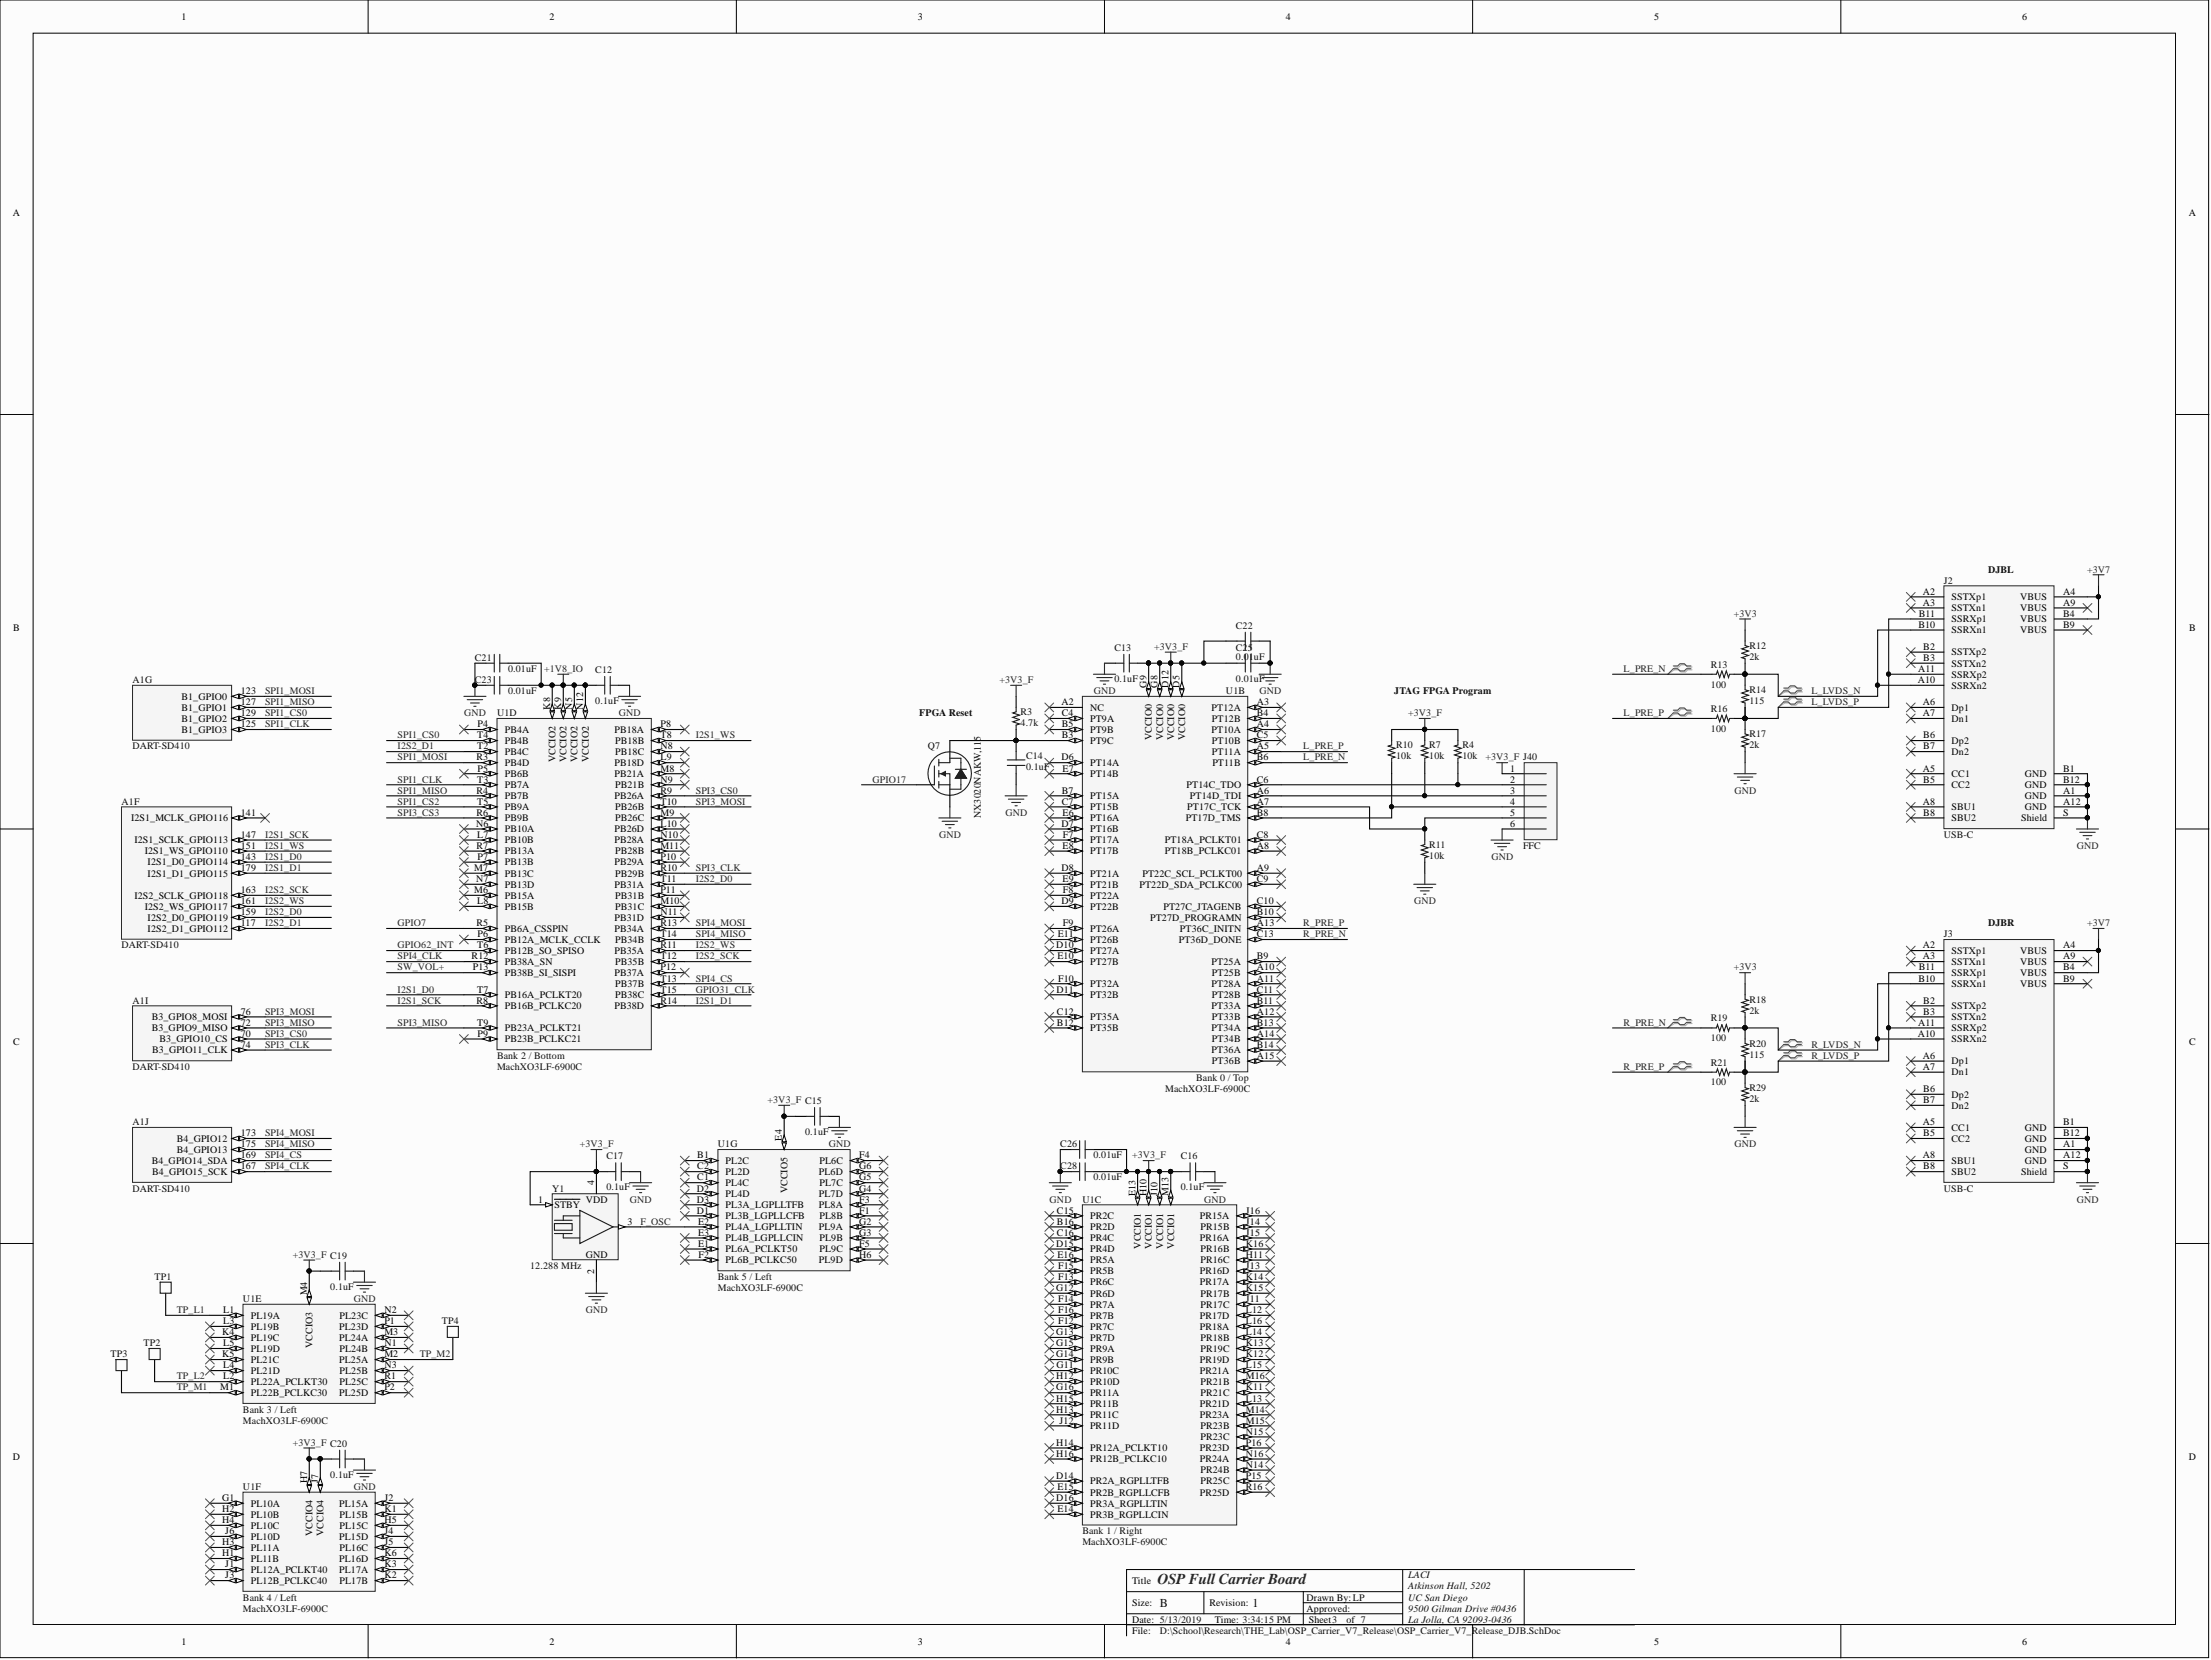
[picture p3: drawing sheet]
<svg xmlns="http://www.w3.org/2000/svg" width="508mm" height="381mm" viewBox="0 0 508 381" stroke-linecap="round" stroke-linejoin="round" font-family="sans-serif">
<defs><g id="words">
<text font-size="3.5" fill="#262626" x="265.8" y="363.5">OSP Full Carrier Board</text>
<g font-size="2.8" fill="#0e0e0e">
<text x="266.3" y="368.8">B</text>
<text x="287.6" y="368.8">1</text>
</g>
<g font-size="2.3">
<text x="41.7" y="4.6">1</text>
<text x="126.2" y="4.6">2</text>
<text x="210.7" y="4.6">3</text>
<text x="295.3" y="4.6">4</text>
<text x="379.8" y="4.6">5</text>
<text x="464.3" y="4.6">6</text>
<text x="3" y="49.6">A</text>
<text x="502.5" y="49.6">A</text>
<text x="441.5" y="136.5">A2</text>
<text x="448.1" y="137.8">SSTXp1</text>
<text x="463.8" y="137.8">VBUS</text>
<text x="473.7" y="136.5">A4</text>
<text x="440.6" y="141.6">B11</text>
<text x="441.5" y="139">A3</text>
<text x="448.1" y="140.3">SSTXn1</text>
<text x="448.1" y="142.8">SSRXp1</text>
<text x="463.8" y="140.3">VBUS</text>
<text x="463.8" y="142.8">VBUS</text>
<text x="473.7" y="139">A9</text>
<text x="473.7" y="141.6">B4</text>
<text x="3" y="144.8">B</text>
<text x="440.5" y="144.1">B10</text>
<text x="441.6" y="149.2">B2</text>
<text x="448.1" y="145.4">SSRXn1</text>
<text x="463.8" y="145.4">VBUS</text>
<text x="473.7" y="144.1">B9</text>
<text x="502.6" y="144.8">B</text>
<text x="440.4" y="154.2">A11</text>
<text x="441.6" y="151.7">B3</text>
<text x="448.1" y="155.5">SSRXp2</text>
<text x="448.1" y="150.4">SSTXp2</text>
<text x="448.1" y="153">SSTXn2</text>
<text x="41.7" y="160.6">B1_GPIO0</text>
<text x="55.3" y="159.3">123</text>
<text x="55.3" y="161.9">127</text>
<text x="243.7" y="161.9">A2</text>
<text x="263.2" y="157.8" transform="rotate(-90 263.2 157.8)">G9</text>
<text x="265.8" y="157.8" transform="rotate(-90 265.8 157.8)">G8</text>
<text x="268.3" y="157.8" transform="rotate(-90 268.3 157.8)">D12</text>
<text x="270.8" y="157.8" transform="rotate(-90 270.8 157.8)">D5</text>
<text x="288.6" y="161.9">A3</text>
<text x="440.3" y="156.8">A10</text>
<text x="441.5" y="161.9">A6</text>
<text x="448.1" y="158">SSRXn2</text>
<text x="41.7" y="163.1">B1_GPIO1</text>
<text x="41.7" y="165.7">B1_GPIO2</text>
<text x="55.3" y="166.9">125</text>
<text x="55.3" y="164.4">129</text>
<text x="109.6" y="166.9">P4</text>
<text x="126.3" y="162.9" transform="rotate(-90 126.3 162.9)">K8</text>
<text x="128.8" y="162.9" transform="rotate(-90 128.8 162.9)">K9</text>
<text x="131.4" y="162.9" transform="rotate(-90 131.4 162.9)">N5</text>
<text x="133.9" y="162.9" transform="rotate(-90 133.9 162.9)">N12</text>
<text x="151.6" y="166.9">P8</text>
<text x="243.8" y="164.4">C4</text>
<text x="243.8" y="166.9">B5</text>
<text x="250.3" y="163.1">NC</text>
<text x="250.3" y="165.7">PT9A</text>
<text x="278.2" y="163.1">PT12A</text>
<text x="278.3" y="165.7">PT12B</text>
<text x="288.6" y="166.9">A4</text>
<text x="288.6" y="164.4">B4</text>
<text x="441.5" y="164.4">A7</text>
<text x="448.1" y="163.1">Dp1</text>
<text x="448.1" y="165.7">Dn1</text>
<text x="41.7" y="168.2">B1_GPIO3</text>
<text x="109.6" y="169.5">T4</text>
<text x="109.6" y="172">T2</text>
<text x="115.9" y="168.2">PB4A</text>
<text x="115.9" y="170.7">PB4B</text>
<text x="115.9" y="173.3">PB4C</text>
<text x="141.1" y="168.2">PB18A</text>
<text x="141.3" y="170.7">PB18B</text>
<text x="141.3" y="173.3">PB18C</text>
<text x="151.6" y="169.5">T8</text>
<text x="151.6" y="172">N8</text>
<text x="243.8" y="169.5">B3</text>
<text x="250.3" y="168.2">PT9B</text>
<text x="250.3" y="170.7">PT9C</text>
<text x="264.5" y="169.9" transform="rotate(-90 264.5 169.9)">VCCIO0</text>
<text x="267" y="169.9" transform="rotate(-90 267 169.9)">VCCIO0</text>
<text x="269.6" y="169.9" transform="rotate(-90 269.6 169.9)">VCCIO0</text>
<text x="272.1" y="169.9" transform="rotate(-90 272.1 169.9)">VCCIO0</text>
<text x="278.2" y="168.2">PT10A</text>
<text x="278.3" y="170.7">PT10B</text>
<text x="278.3" y="173.3">PT11A</text>
<text x="288.6" y="169.5">C5</text>
<text x="288.6" y="172">A5</text>
<text x="441.6" y="169.5">B6</text>
<text x="441.6" y="172">B7</text>
<text x="448.1" y="170.7">Dp2</text>
<text x="448.1" y="173.3">Dn2</text>
<text x="109.4" y="174.5">R3</text>
<text x="109.6" y="179.6">T3</text>
<text x="109.6" y="177.1">P5</text>
<text x="115.9" y="175.8">PB4D</text>
<text x="115.9" y="178.3">PB6B</text>
<text x="127.6" y="175" transform="rotate(-90 127.6 175)">VCCIO2</text>
<text x="130.1" y="175" transform="rotate(-90 130.1 175)">VCCIO2</text>
<text x="132.6" y="175" transform="rotate(-90 132.6 175)">VCCIO2</text>
<text x="135.2" y="175" transform="rotate(-90 135.2 175)">VCCIO2</text>
<text x="141.1" y="175.8">PB18D</text>
<text x="141.1" y="178.3">PB21A</text>
<text x="151.6" y="174.5">L9</text>
<text x="151.6" y="177.1">M8</text>
<text x="151.6" y="179.6">N9</text>
<text x="243.7" y="174.5">D6</text>
<text x="244" y="177.1">E7</text>
<text x="250.3" y="175.8">PT14A</text>
<text x="250.3" y="178.3">PT14B</text>
<text x="278.4" y="175.8">PT11B</text>
<text x="288.6" y="174.5">B6</text>
<text x="288.6" y="179.6">C6</text>
<text x="346.7" y="177.1">1</text>
<text x="346.7" y="179.6">2</text>
<text x="441.5" y="177.1">A5</text>
<text x="441.6" y="179.6">B5</text>
<text x="448.1" y="178.3">CC1</text>
<text x="464.9" y="178.3">GND</text>
<text x="473.7" y="177.1">B1</text>
<text x="473.7" y="179.6">B12</text>
<text x="109.4" y="182.2">R4</text>
<text x="109.6" y="184.7">T5</text>
<text x="115.9" y="180.9">PB7A</text>
<text x="115.9" y="183.4">PB7B</text>
<text x="115.9" y="186">PB9A</text>
<text x="141.1" y="183.4">PB26A</text>
<text x="141.3" y="180.9">PB21B</text>
<text x="141.3" y="186">PB26B</text>
<text x="151.6" y="182.2">R9</text>
<text x="151.6" y="184.7">T10</text>
<text x="243.8" y="182.2">B7</text>
<text x="243.8" y="184.7">C7</text>
<text x="250.3" y="183.4">PT15A</text>
<text x="250.3" y="186">PT15B</text>
<text x="272.4" y="180.9">PT14C_TDO</text>
<text x="272.6" y="186">PT17C_TCK</text>
<text x="273.2" y="183.4">PT14D_TDI</text>
<text x="288.6" y="182.2">A6</text>
<text x="288.6" y="184.7">A7</text>
<text x="346.7" y="182.2">3</text>
<text x="346.7" y="184.7">4</text>
<text x="441.5" y="184.7">A8</text>
<text x="448.1" y="186">SBU1</text>
<text x="448.1" y="180.9">CC2</text>
<text x="464.9" y="183.4">GND</text>
<text x="464.9" y="186">GND</text>
<text x="464.9" y="180.9">GND</text>
<text x="473.7" y="182.2">A1</text>
<text x="473.7" y="184.7">A12</text>
<text x="30.1" y="188.5">I2S1_MCLK_GPIO116</text>
<text x="55.3" y="187.2">141</text>
<text x="109.3" y="189.8">N6</text>
<text x="109.4" y="187.2">R6</text>
<text x="115.9" y="188.5">PB9B</text>
<text x="115.9" y="191">PB10A</text>
<text x="141.1" y="191">PB26D</text>
<text x="141.3" y="188.5">PB26C</text>
<text x="151.6" y="187.2">M9</text>
<text x="151.6" y="189.8">L10</text>
<text x="243.7" y="189.8">D7</text>
<text x="244" y="187.2">E6</text>
<text x="250.3" y="188.5">PT16A</text>
<text x="250.3" y="191">PT16B</text>
<text x="272.3" y="188.5">PT17D_TMS</text>
<text x="288.6" y="187.2">B8</text>
<text x="346.7" y="187.2">5</text>
<text x="346.7" y="189.8">6</text>
<text x="441.6" y="187.2">B8</text>
<text x="448.1" y="188.5">SBU2</text>
<text x="464.1" y="188.5">Shield</text>
<text x="473.7" y="187.2">S</text>
<text x="30.9" y="193.6">I2S1_SCLK_GPIO113</text>
<text x="33.2" y="196.1">I2S1_WS_GPIO110</text>
<text x="55.3" y="197.4">143</text>
<text x="55.3" y="192.3">147</text>
<text x="55.3" y="194.8">151</text>
<text x="109.4" y="194.8">R7</text>
<text x="109.6" y="192.3">L7</text>
<text x="109.6" y="197.4">P7</text>
<text x="115.9" y="193.6">PB10B</text>
<text x="115.9" y="196.1">PB13A</text>
<text x="141.1" y="193.6">PB28A</text>
<text x="141.3" y="196.1">PB28B</text>
<text x="151.6" y="192.3">N10</text>
<text x="151.6" y="194.8">M11</text>
<text x="151.6" y="197.4">P10</text>
<text x="244" y="194.8">E8</text>
<text x="244" y="192.3">F7</text>
<text x="250.3" y="193.6">PT17A</text>
<text x="250.3" y="196.1">PT17B</text>
<text x="267.5" y="193.6">PT18A_PCLKT01</text>
<text x="267.5" y="196.1">PT18B_PCLKC01</text>
<text x="288.6" y="192.3">C8</text>
<text x="288.6" y="194.8">A8</text>
<text x="33.9" y="198.6">I2S1_D0_GPIO114</text>
<text x="33.9" y="201.2">I2S1_D1_GPIO115</text>
<text x="55.3" y="199.9">179</text>
<text x="108.9" y="199.9">M7</text>
<text x="109.3" y="202.4">N7</text>
<text x="115.9" y="198.6">PB13B</text>
<text x="115.9" y="201.2">PB13C</text>
<text x="115.9" y="203.7">PB13D</text>
<text x="141.1" y="198.6">PB29A</text>
<text x="141.1" y="203.7">PB31A</text>
<text x="141.3" y="201.2">PB29B</text>
<text x="151.6" y="199.9">R10</text>
<text x="151.6" y="202.4">T11</text>
<text x="243.7" y="199.9">D8</text>
<text x="244" y="202.4">E9</text>
<text x="250.3" y="201.2">PT21A</text>
<text x="250.3" y="203.7">PT21B</text>
<text x="261.6" y="203.7">PT22D_SDA_PCLKC00</text>
<text x="262.3" y="201.2">PT22C_SCL_PCLKT00</text>
<text x="288.6" y="199.9">A9</text>
<text x="288.6" y="202.4">C9</text>
<text x="30.9" y="206.3">I2S2_SCLK_GPIO118</text>
<text x="33.2" y="208.8">I2S2_WS_GPIO117</text>
<text x="55.3" y="207.5">161</text>
<text x="55.3" y="205">163</text>
<text x="108.9" y="205">M6</text>
<text x="109.6" y="207.5">L8</text>
<text x="115.9" y="206.3">PB15A</text>
<text x="115.9" y="208.8">PB15B</text>
<text x="141.3" y="206.3">PB31B</text>
<text x="141.3" y="208.8">PB31C</text>
<text x="151.6" y="205">P11</text>
<text x="151.6" y="207.5">M10</text>
<text x="243.7" y="207.5">D9</text>
<text x="244" y="205">F8</text>
<text x="250.3" y="206.3">PT22A</text>
<text x="250.3" y="208.8">PT22B</text>
<text x="267.1" y="208.8">PT27C_JTAGENB</text>
<text x="288.6" y="207.5">C10</text>
<text x="33.9" y="213.9">I2S2_D1_GPIO112</text>
<text x="33.9" y="211.3">I2S2_D0_GPIO119</text>
<text x="55.3" y="212.6">117</text>
<text x="55.3" y="210.1">159</text>
<text x="109.4" y="212.6">R5</text>
<text x="109.6" y="215.1">P6</text>
<text x="115.9" y="213.9">PB6A_CSSPIN</text>
<text x="141.1" y="211.3">PB31D</text>
<text x="141.1" y="213.9">PB34A</text>
<text x="151.6" y="210.1">N11</text>
<text x="151.6" y="212.6">R13</text>
<text x="151.6" y="215.1">T14</text>
<text x="242.9" y="215.1">E11</text>
<text x="244" y="212.6">F9</text>
<text x="250.3" y="213.9">PT26A</text>
<text x="264.1" y="211.3">PT27D_PROGRAMN</text>
<text x="270.9" y="213.9">PT36C_INITN</text>
<text x="288.6" y="210.1">B10</text>
<text x="288.6" y="212.6">A13</text>
<text x="288.6" y="215.1">C13</text>
<text x="108.3" y="220.2">R12</text>
<text x="109.6" y="217.7">T6</text>
<text x="115.9" y="216.4">PB12A_MCLK_CCLK</text>
<text x="115.9" y="218.9">PB12B_SO_SPISO</text>
<text x="115.9" y="221.5">PB38A_SN</text>
<text x="141.1" y="218.9">PB35A</text>
<text x="141.3" y="216.4">PB34B</text>
<text x="141.3" y="221.5">PB35B</text>
<text x="151.6" y="217.7">R11</text>
<text x="151.6" y="220.2">T12</text>
<text x="242.5" y="217.7">D10</text>
<text x="242.8" y="220.2">E10</text>
<text x="250.3" y="216.4">PT26B</text>
<text x="250.3" y="218.9">PT27A</text>
<text x="250.3" y="221.5">PT27B</text>
<text x="270.7" y="216.4">PT36D_DONE</text>
<text x="278.2" y="221.5">PT25A</text>
<text x="288.6" y="220.2">B9</text>
<text x="441.5" y="217.7">A2</text>
<text x="441.5" y="220.2">A3</text>
<text x="448.1" y="218.9">SSTXp1</text>
<text x="448.1" y="221.5">SSTXn1</text>
<text x="463.8" y="218.9">VBUS</text>
<text x="463.8" y="221.5">VBUS</text>
<text x="473.7" y="217.7">A4</text>
<text x="473.7" y="220.2">A9</text>
<text x="108.5" y="222.7">P13</text>
<text x="109.6" y="227.8">T7</text>
<text x="115.9" y="224">PB38B_SI_SISPI</text>
<text x="141.1" y="224">PB37A</text>
<text x="141.3" y="226.5">PB37B</text>
<text x="151.6" y="222.7">P12</text>
<text x="151.6" y="225.3">T13</text>
<text x="151.6" y="227.8">T15</text>
<text x="242.6" y="227.8">D11</text>
<text x="242.9" y="225.3">F10</text>
<text x="250.3" y="226.5">PT32A</text>
<text x="278.2" y="226.5">PT28A</text>
<text x="278.3" y="224">PT25B</text>
<text x="288.6" y="222.7">A10</text>
<text x="288.6" y="225.3">A11</text>
<text x="288.6" y="227.8">C11</text>
<text x="440.5" y="225.3">B10</text>
<text x="440.6" y="222.7">B11</text>
<text x="448.1" y="226.5">SSRXn1</text>
<text x="448.1" y="224">SSRXp1</text>
<text x="463.8" y="226.5">VBUS</text>
<text x="463.8" y="224">VBUS</text>
<text x="473.7" y="225.3">B9</text>
<text x="473.7" y="222.7">B4</text>
<text x="55.3" y="232.9">76</text>
<text x="109.4" y="230.4">R8</text>
<text x="115.9" y="229.1">PB16A_PCLKT20</text>
<text x="115.9" y="231.6">PB16B_PCLKC20</text>
<text x="141.1" y="231.6">PB38D</text>
<text x="141.3" y="229.1">PB38C</text>
<text x="151.6" y="230.4">R14</text>
<text x="242.7" y="232.9">C12</text>
<text x="250.3" y="229.1">PT32B</text>
<text x="278.2" y="231.6">PT33A</text>
<text x="278.3" y="229.1">PT28B</text>
<text x="288.6" y="230.4">B11</text>
<text x="288.6" y="232.9">A12</text>
<text x="441.6" y="230.4">B2</text>
<text x="441.6" y="232.9">B3</text>
<text x="448.1" y="231.6">SSTXp2</text>
<text x="3" y="239.9">C</text>
<text x="34.8" y="236.7">B3_GPIO9_MISO</text>
<text x="34.8" y="234.2">B3_GPIO8_MOSI</text>
<text x="36.6" y="239.2">B3_GPIO10_CS</text>
<text x="55.3" y="238">70</text>
<text x="55.3" y="235.4">72</text>
<text x="109.6" y="235.4">T9</text>
<text x="109.6" y="238">P9</text>
<text x="115.9" y="236.7">PB23A_PCLKT21</text>
<text x="115.9" y="239.2">PB23B_PCLKC21</text>
<text x="242.7" y="235.4">B12</text>
<text x="250.3" y="234.2">PT35A</text>
<text x="250.3" y="236.7">PT35B</text>
<text x="278.2" y="236.7">PT34A</text>
<text x="278.3" y="234.2">PT33B</text>
<text x="278.3" y="239.2">PT34B</text>
<text x="288.6" y="235.4">B13</text>
<text x="288.6" y="238">A14</text>
<text x="440.3" y="238">A10</text>
<text x="440.4" y="235.4">A11</text>
<text x="448.1" y="239.2">SSRXn2</text>
<text x="448.1" y="236.7">SSRXp2</text>
<text x="448.1" y="234.2">SSTXn2</text>
<text x="502.6" y="239.9">C</text>
<text x="34.9" y="241.8">B3_GPIO11_CLK</text>
<text x="55.3" y="240.5">74</text>
<text x="278.2" y="241.8">PT36A</text>
<text x="278.3" y="244.3">PT36B</text>
<text x="288.6" y="240.5">B14</text>
<text x="288.6" y="243">A15</text>
<text x="441.5" y="243">A6</text>
<text x="441.5" y="245.6">A7</text>
<text x="448.1" y="244.3">Dp1</text>
<text x="441.6" y="250.6">B6</text>
<text x="448.1" y="246.8">Dn1</text>
<text x="448.1" y="251.9">Dp2</text>
<text x="441.6" y="253.2">B7</text>
<text x="448.1" y="254.5">Dn2</text>
<text x="40.6" y="262.1">B4_GPIO12</text>
<text x="55.3" y="260.8">173</text>
<text x="55.3" y="263.3">175</text>
<text x="179.5" y="261.8" transform="rotate(-90 179.5 261.8)">E4</text>
<text x="441.5" y="258.3">A5</text>
<text x="441.6" y="260.8">B5</text>
<text x="448.1" y="259.5">CC1</text>
<text x="448.1" y="262.1">CC2</text>
<text x="464.9" y="259.5">GND</text>
<text x="464.9" y="262.1">GND</text>
<text x="473.7" y="263.3">A1</text>
<text x="473.7" y="258.3">B1</text>
<text x="473.7" y="260.8">B12</text>
<text x="34.8" y="267.1">B4_GPIO14_SDA</text>
<text x="34.9" y="269.7">B4_GPIO15_SCK</text>
<text x="40.6" y="264.6">B4_GPIO13</text>
<text x="55.3" y="268.4">167</text>
<text x="55.3" y="265.9">169</text>
<text x="160.1" y="265.9">B1</text>
<text x="160.1" y="268.4">C2</text>
<text x="166.6" y="267.1">PL2C</text>
<text x="166.6" y="269.7">PL2D</text>
<text x="188" y="269.7">PL6D</text>
<text x="188.2" y="267.1">PL6C</text>
<text x="197.3" y="265.9">F4</text>
<text x="197.3" y="268.4">G6</text>
<text x="441.5" y="265.9">A8</text>
<text x="441.6" y="268.4">B8</text>
<text x="448.1" y="267.1">SBU1</text>
<text x="448.1" y="269.7">SBU2</text>
<text x="464.1" y="269.7">Shield</text>
<text x="464.9" y="264.6">GND</text>
<text x="464.9" y="267.1">GND</text>
<text x="473.7" y="265.9">A12</text>
<text x="473.7" y="268.4">S</text>
<text x="136.4" y="272" transform="rotate(-90 136.4 272)">4</text>
<text x="160" y="273.5">D2</text>
<text x="160.1" y="270.9">C1</text>
<text x="166.6" y="272.2">PL4C</text>
<text x="166.6" y="274.7">PL4D</text>
<text x="180.8" y="273.9" transform="rotate(-90 180.8 273.9)">VCCIO5</text>
<text x="188" y="274.7">PL7D</text>
<text x="188.2" y="272.2">PL7C</text>
<text x="197.3" y="270.9">G5</text>
<text x="197.3" y="273.5">G4</text>
<text x="260.7" y="274.5" transform="rotate(-90 260.7 274.5)">E13</text>
<text x="263.2" y="274.5" transform="rotate(-90 263.2 274.5)">H10</text>
<text x="265.8" y="274.5" transform="rotate(-90 265.8 274.5)">J10</text>
<text x="268.3" y="274.5" transform="rotate(-90 268.3 274.5)">M13</text>
<text x="123.6" y="276">1</text>
<text x="127.3" y="277.3">STBY</text>
<text x="134.5" y="276">VDD</text>
<text x="144" y="281.1">3</text>
<text x="160" y="276">D3</text>
<text x="160" y="278.6">D1</text>
<text x="160.3" y="281.1">E2</text>
<text x="166.6" y="277.3">PL3A_LGPLLTFB</text>
<text x="166.6" y="279.8">PL3B_LGPLLCFB</text>
<text x="188" y="277.3">PL8A</text>
<text x="188.2" y="279.8">PL8B</text>
<text x="197.3" y="276">F3</text>
<text x="197.3" y="278.6">F1</text>
<text x="197.3" y="281.1">G2</text>
<text x="242.7" y="278.6">C15</text>
<text x="242.7" y="281.1">B16</text>
<text x="250.3" y="279.8">PR2C</text>
<text x="275.5" y="279.8">PR15A</text>
<text x="286.1" y="278.6">J16</text>
<text x="286.1" y="281.1">J14</text>
<text x="160.3" y="283.6">E3</text>
<text x="160.3" y="286.2">E1</text>
<text x="166.6" y="282.4">PL4A_LGPLLTIN</text>
<text x="166.6" y="284.9">PL4B_LGPLLCIN</text>
<text x="166.6" y="287.4">PL6A_PCLKT50</text>
<text x="188" y="282.4">PL9A</text>
<text x="188.2" y="284.9">PL9B</text>
<text x="188.2" y="287.4">PL9C</text>
<text x="197.3" y="283.6">G3</text>
<text x="197.3" y="286.2">F5</text>
<text x="242.5" y="286.2">D15</text>
<text x="242.7" y="283.6">C16</text>
<text x="250.3" y="282.4">PR2D</text>
<text x="250.3" y="284.9">PR4C</text>
<text x="250.3" y="287.4">PR4D</text>
<text x="262" y="286.6" transform="rotate(-90 262 286.6)">VCCIO1</text>
<text x="264.5" y="286.6" transform="rotate(-90 264.5 286.6)">VCCIO1</text>
<text x="267" y="286.6" transform="rotate(-90 267 286.6)">VCCIO1</text>
<text x="269.6" y="286.6" transform="rotate(-90 269.6 286.6)">VCCIO1</text>
<text x="275.5" y="284.9">PR16A</text>
<text x="275.7" y="282.4">PR15B</text>
<text x="275.7" y="287.4">PR16B</text>
<text x="286.1" y="283.6">J15</text>
<text x="286.1" y="286.2">K16</text>
<text x="134.5" y="288.7">GND</text>
<text x="136.4" y="292.4" transform="rotate(-90 136.4 292.4)">2</text>
<text x="160.4" y="288.7">F2</text>
<text x="166.6" y="290">PL6B_PCLKC50</text>
<text x="188" y="290">PL9D</text>
<text x="197.3" y="288.7">H6</text>
<text x="242.8" y="288.7">E16</text>
<text x="242.9" y="291.2">F15</text>
<text x="242.9" y="293.8">F13</text>
<text x="250.3" y="290">PR5A</text>
<text x="250.3" y="292.5">PR5B</text>
<text x="275.5" y="292.5">PR16D</text>
<text x="275.7" y="290">PR16C</text>
<text x="286.1" y="288.7">H11</text>
<text x="286.1" y="291.2">J13</text>
<text x="286.1" y="293.8">K14</text>
<text x="70.5" y="297.3" transform="rotate(-90 70.5 297.3)">M4</text>
<text x="242.5" y="296.3">G12</text>
<text x="242.9" y="298.8">F14</text>
<text x="250.3" y="295">PR6C</text>
<text x="250.3" y="297.6">PR6D</text>
<text x="275.5" y="295">PR17A</text>
<text x="275.7" y="297.6">PR17B</text>
<text x="286.1" y="296.3">K15</text>
<text x="286.1" y="298.8">J11</text>
<text x="51.2" y="301.4">L1</text>
<text x="51.2" y="303.9">L3</text>
<text x="57.6" y="302.7">PL19A</text>
<text x="57.6" y="305.2">PL19B</text>
<text x="77.9" y="305.2">PL23D</text>
<text x="77.9" y="302.7">PL23C</text>
<text x="88.2" y="301.4">N2</text>
<text x="88.2" y="303.9">P1</text>
<text x="242.9" y="301.4">F16</text>
<text x="242.9" y="303.9">F12</text>
<text x="250.3" y="300.1">PR7A</text>
<text x="250.3" y="302.7">PR7B</text>
<text x="250.3" y="305.2">PR7C</text>
<text x="275.5" y="302.7">PR17D</text>
<text x="275.5" y="305.2">PR18A</text>
<text x="275.7" y="300.1">PR17C</text>
<text x="286.1" y="301.4">L12</text>
<text x="286.1" y="303.9">L16</text>
<text x="51" y="306.5">K4</text>
<text x="51" y="311.5">K5</text>
<text x="51.2" y="309">L5</text>
<text x="57.6" y="307.7">PL19C</text>
<text x="57.6" y="310.3">PL19D</text>
<text x="71.8" y="309.4" transform="rotate(-90 71.8 309.4)">VCCIO3</text>
<text x="77.9" y="307.7">PL24A</text>
<text x="77.9" y="310.3">PL24B</text>
<text x="88.2" y="306.5">M3</text>
<text x="88.2" y="309">N1</text>
<text x="88.2" y="311.5">M2</text>
<text x="242.5" y="306.5">G13</text>
<text x="242.5" y="309">G15</text>
<text x="242.5" y="311.5">G14</text>
<text x="250.3" y="307.7">PR7D</text>
<text x="250.3" y="310.3">PR9A</text>
<text x="275.7" y="307.7">PR18B</text>
<text x="275.7" y="310.3">PR19C</text>
<text x="286.1" y="306.5">L14</text>
<text x="286.1" y="309">K13</text>
<text x="286.1" y="311.5">K12</text>
<text x="51.2" y="314.1">L4</text>
<text x="51.2" y="316.6">L2</text>
<text x="57.6" y="312.8">PL21C</text>
<text x="57.6" y="315.3">PL21D</text>
<text x="57.6" y="317.9">PL22A_PCLKT30</text>
<text x="77.9" y="312.8">PL25A</text>
<text x="77.9" y="315.3">PL25B</text>
<text x="77.9" y="317.9">PL25C</text>
<text x="88.2" y="314.1">N3</text>
<text x="88.2" y="316.6">R1</text>
<text x="242.5" y="316.6">H12</text>
<text x="242.6" y="314.1">G11</text>
<text x="250.3" y="312.8">PR9B</text>
<text x="250.3" y="315.3">PR10C</text>
<text x="250.3" y="317.9">PR10D</text>
<text x="275.5" y="312.8">PR19D</text>
<text x="275.5" y="315.3">PR21A</text>
<text x="275.7" y="317.9">PR21B</text>
<text x="286.1" y="314.1">L15</text>
<text x="286.1" y="316.6">M16</text>
<text x="50.5" y="319.1">M1</text>
<text x="57.6" y="320.4">PL22B_PCLKC30</text>
<text x="77.9" y="320.4">PL25D</text>
<text x="88.2" y="319.1">P2</text>
<text x="242.5" y="319.1">G16</text>
<text x="242.5" y="321.7">H15</text>
<text x="250.3" y="320.4">PR11A</text>
<text x="250.3" y="322.9">PR11B</text>
<text x="275.5" y="322.9">PR21D</text>
<text x="275.7" y="320.4">PR21C</text>
<text x="286.1" y="319.1">K11</text>
<text x="286.1" y="321.7">L13</text>
<text x="242.5" y="324.2">H13</text>
<text x="243.3" y="326.8">J12</text>
<text x="250.3" y="325.5">PR11C</text>
<text x="250.3" y="328">PR11D</text>
<text x="275.5" y="325.5">PR23A</text>
<text x="275.7" y="328">PR23B</text>
<text x="286.1" y="324.2">M14</text>
<text x="286.1" y="326.8">M15</text>
<text x="286.1" y="329.3">N15</text>
<text x="3" y="335">D</text>
<text x="242.5" y="331.8">H14</text>
<text x="242.5" y="334.4">H16</text>
<text x="250.3" y="333.1">PR12A_PCLKT10</text>
<text x="250.3" y="335.6">PR12B_PCLKC10</text>
<text x="275.5" y="333.1">PR23D</text>
<text x="275.5" y="335.6">PR24A</text>
<text x="275.7" y="330.6">PR23C</text>
<text x="286.1" y="331.8">P16</text>
<text x="286.1" y="334.4">N16</text>
<text x="502.5" y="335">D</text>
<text x="70.5" y="340.5" transform="rotate(-90 70.5 340.5)">H7</text>
<text x="73" y="340.5" transform="rotate(-90 73 340.5)">J7</text>
<text x="242.5" y="339.4">D14</text>
<text x="242.8" y="342">E15</text>
<text x="250.3" y="340.7">PR2A_RGPLLTFB</text>
<text x="275.7" y="338.2">PR24B</text>
<text x="275.7" y="340.7">PR25C</text>
<text x="286.1" y="336.9">N14</text>
<text x="286.1" y="339.4">P15</text>
<text x="286.1" y="342">R16</text>
<text x="51" y="344.5">G1</text>
<text x="51" y="347.1">H2</text>
<text x="57.6" y="345.8">PL10A</text>
<text x="77.9" y="345.8">PL15A</text>
<text x="88.2" y="344.5">J2</text>
<text x="88.2" y="347.1">K1</text>
<text x="242.5" y="344.5">D16</text>
<text x="242.8" y="347.1">E14</text>
<text x="250.3" y="343.2">PR2B_RGPLLCFB</text>
<text x="250.3" y="345.8">PR3A_RGPLLTIN</text>
<text x="275.5" y="343.2">PR25D</text>
<text x="51" y="349.6">H4</text>
<text x="51.7" y="352.1">J6</text>
<text x="57.6" y="348.3">PL10B</text>
<text x="57.6" y="350.9">PL10C</text>
<text x="57.6" y="353.4">PL10D</text>
<text x="71.8" y="352.5" transform="rotate(-90 71.8 352.5)">VCCIO4</text>
<text x="74.3" y="352.5" transform="rotate(-90 74.3 352.5)">VCCIO4</text>
<text x="77.9" y="353.4">PL15D</text>
<text x="77.9" y="348.3">PL15B</text>
<text x="77.9" y="350.9">PL15C</text>
<text x="88.2" y="349.6">H5</text>
<text x="88.2" y="352.1">J4</text>
<text x="250.3" y="348.3">PR3B_RGPLLCIN</text>
<text x="51" y="354.7">H3</text>
<text x="51" y="357.2">H1</text>
<text x="51.7" y="359.7">J1</text>
<text x="57.6" y="355.9">PL11A</text>
<text x="57.6" y="358.5">PL11B</text>
<text x="77.9" y="358.5">PL16D</text>
<text x="77.9" y="355.9">PL16C</text>
<text x="88.2" y="354.7">J5</text>
<text x="88.2" y="357.2">K6</text>
<text x="88.2" y="359.7">K3</text>
<text x="51.7" y="362.3">J3</text>
<text x="57.6" y="361">PL12A_PCLKT40</text>
<text x="57.6" y="363.5">PL12B_PCLKC40</text>
<text x="77.9" y="361">PL17A</text>
<text x="77.9" y="363.5">PL17B</text>
<text x="88.2" y="362.3">K2</text>
<text x="259.9" y="363.5">Title</text>
<text x="259.9" y="368.6">Size:</text>
<text x="277.7" y="368.6">Revision:</text>
<text x="300" y="367.3">Drawn By:LP</text>
<text x="300" y="369.9">Approved:</text>
<text x="41.7" y="377.5">1</text>
<text x="126.2" y="377.5">2</text>
<text x="210.7" y="377.5">3</text>
<text x="259.9" y="372.4">Date: 5/13/2019</text>
<text x="259.9" y="375">File:</text>
<text x="278.9" y="372.4">Time: 3:34:15 PM</text>
<text x="295.3" y="377.5">4</text>
<text x="300.5" y="372.4">Sheet3</text>
<text x="309.1" y="372.4">of 7</text>
<text x="379.8" y="377.5">5</text>
<text x="464.3" y="377.5">6</text>
</g>
<g font-size="2.3" fill="#0e0e0e">
<text x="456.5" y="131.4">DJBL</text>
<text x="446.3" y="133.9">J2</text>
<text x="255.9" y="149.4">C13</text>
<text x="283.8" y="144.4">C22</text>
<text x="283.8" y="149.4">C25</text>
<text x="401.7" y="148.9">R12</text>
<text x="109" y="151.7">C21</text>
<text x="116.7" y="154.2">0.01uF</text>
<text x="136.7" y="154.5">C12</text>
<text x="283.8" y="151.5">0.01</text>
<text x="287.9" y="151.5">uF</text>
<text x="392.8" y="153.2">R13</text>
<text x="401.7" y="151.5">2k</text>
<text x="30.4" y="156.8">A1G</text>
<text x="109" y="156.8">C23</text>
<text x="116.7" y="159.3">0.01uF</text>
<text x="136.7" y="161.6">0.1uF</text>
<text x="255.9" y="156.5">0.1uF</text>
<text x="281.5" y="159.3">U1B</text>
<text x="283.8" y="156.5">0.01uF</text>
<text x="320.1" y="159.3">JTAG FPGA Program</text>
<text x="392.8" y="157.8">100</text>
<text x="401.7" y="159.1">R14</text>
<text x="401.7" y="161.6">115</text>
<text x="114.1" y="164.4">U1D</text>
<text x="211.1" y="164.4">FPGA Reset</text>
<text x="234.3" y="164.1">R3</text>
<text x="234.3" y="166.7">4.7k</text>
<text x="392.8" y="163.4">R16</text>
<text x="392.8" y="167.9">100</text>
<text x="30.4" y="172">DART-SD410</text>
<text x="213" y="172">Q7</text>
<text x="320.5" y="171.7">R10</text>
<text x="328.1" y="171.7">R7</text>
<text x="335.8" y="171.7">R4</text>
<text x="401.7" y="169.2">R17</text>
<text x="401.7" y="171.7">2k</text>
<text x="235.6" y="174.3">C14</text>
<text x="235.6" y="176.8">0.1uF</text>
<text x="320.5" y="174.3">10k</text>
<text x="328.1" y="174.3">10k</text>
<text x="335.8" y="174.3">10k</text>
<text x="27.9" y="184.7">A1F</text>
<text x="225.2" y="187.7" transform="rotate(-90 225.2 187.7)">NX3020NAKW,115</text>
<text x="328.1" y="194.6">R11</text>
<text x="328.1" y="197.1">10k</text>
<text x="349.7" y="194.8">FFC</text>
<text x="446.3" y="192.3">USB-C</text>
<text x="446.3" y="215.1">J3</text>
<text x="456.5" y="212.6">DJBR</text>
<text x="27.9" y="217.7">DART-SD410</text>
<text x="30.4" y="230.4">A1I</text>
<text x="401.7" y="230.1">R18</text>
<text x="401.7" y="232.6">2k</text>
<text x="392.8" y="234.4">R19</text>
<text x="392.8" y="239">100</text>
<text x="30.4" y="245.6">DART-SD410</text>
<text x="114.1" y="243">Bank 2 / Bottom</text>
<text x="114.1" y="245.6">MachXO3LF-6900C</text>
<text x="392.8" y="244.6">R21</text>
<text x="401.7" y="240.2">R20</text>
<text x="401.7" y="242.8">115</text>
<text x="267.5" y="250.6">MachXO3LF-6900C</text>
<text x="274.6" y="248.1">Bank 0 / Top</text>
<text x="392.8" y="249.1">100</text>
<text x="401.7" y="250.4">R29</text>
<text x="401.7" y="252.9">2k</text>
<text x="30.4" y="258.3">A1J</text>
<text x="164.8" y="263.3">U1G</text>
<text x="184.9" y="260.5">0.1uF</text>
<text x="243.4" y="263.3">C26</text>
<text x="139.2" y="266.1">C17</text>
<text x="243.4" y="268.4">C28</text>
<text x="251.1" y="265.9">0.01uF</text>
<text x="271.1" y="266.1">C16</text>
<text x="30.4" y="273.5">DART-SD410</text>
<text x="126.8" y="273.5">Y1</text>
<text x="139.2" y="273.2">0.1uF</text>
<text x="251.1" y="270.9">0.01uF</text>
<text x="271.1" y="273.2">0.1uF</text>
<text x="446.3" y="273.5">USB-C</text>
<text x="248.5" y="276">U1C</text>
<text x="35.5" y="293.8">TP1</text>
<text x="121.7" y="291.2">12.288 MHz</text>
<text x="164.8" y="293.8">Bank 5 / Left</text>
<text x="55.8" y="298.8">U1E</text>
<text x="75.8" y="296.1">0.1uF</text>
<text x="164.8" y="296.3">MachXO3LF-6900C</text>
<text x="101.4" y="303.9">TP4</text>
<text x="25.4" y="311.5">TP3</text>
<text x="33" y="309">TP2</text>
<text x="55.8" y="324.2">Bank 3 / Left</text>
<text x="55.8" y="326.8">MachXO3LF-6900C</text>
<text x="55.8" y="342">U1F</text>
<text x="75.8" y="339.2">0.1uF</text>
<text x="248.5" y="352.1">Bank 1 / Right</text>
<text x="248.5" y="354.7">MachXO3LF-6900C</text>
<text x="323.3" y="362.3">LACI</text>
<text x="323.3" y="364.8">Atkinson Hall, 5202</text>
<text x="55.8" y="367.3">Bank 4 / Left</text>
<text x="55.8" y="369.9">MachXO3LF-6900C</text>
<text x="323.3" y="367.3">UC San Diego</text>
<text x="323.3" y="369.9">9500 Gilman Drive #0436</text>
<text x="266.3" y="375">D:\School\Research\THE_Lab\OSP_Carrier_V7_Release\OSP_Carrier_V7_Release_DJB.SchDoc</text>
<text x="323.3" y="372.4">La Jolla, CA 92093-0436</text>
</g>
<g font-size="2.3" fill="#262626">
<text x="479.2" y="131.4">+3V7</text>
<text x="398.1" y="141.6">+3V3</text>
<text x="265" y="149.2">+3V3_F</text>
<text x="124.9" y="154.2">+1V8_IO</text>
<text x="372.8" y="154.2">L_PRE_N</text>
<text x="60.9" y="159.3">SPI1_MOSI</text>
<text x="60.9" y="161.9">SPI1_MISO</text>
<text x="229.5" y="156.8">+3V3_F</text>
<text x="251.1" y="159.3">GND</text>
<text x="289.2" y="159.3">GND</text>
<text x="415.9" y="159.3">L_LVDS_N</text>
<text x="415.9" y="161.9">L_LVDS_P</text>
<text x="60.9" y="164.4">SPI1_CS0</text>
<text x="60.9" y="166.9">SPI1_CLK</text>
<text x="106.6" y="164.4">GND</text>
<text x="142.1" y="164.4">GND</text>
<text x="323.3" y="164.4">+3V3_F</text>
<text x="372.8" y="164.4">L_PRE_P</text>
<text x="91.3" y="172">I2S2_D1</text>
<text x="91.3" y="169.5">SPI1_CS0</text>
<text x="159.8" y="169.5">I2S1_WS</text>
<text x="299.2" y="172">L_PRE_P</text>
<text x="91.3" y="174.5">SPI1_MOSI</text>
<text x="91.3" y="179.6">SPI1_CLK</text>
<text x="200.3" y="179.6">GPIO17</text>
<text x="299.2" y="174.5">L_PRE_N</text>
<text x="341.1" y="174.5">+3V3_F J40</text>
<text x="91.3" y="182.2">SPI1_MISO</text>
<text x="91.3" y="184.7">SPI1_CS2</text>
<text x="159.8" y="182.2">SPI3_CS0</text>
<text x="159.8" y="184.7">SPI3_MOSI</text>
<text x="398.2" y="182.2">GND</text>
<text x="91.3" y="187.2">SPI3_CS3</text>
<text x="230.9" y="187.2">GND</text>
<text x="60.9" y="192.3">I2S1_SCK</text>
<text x="60.9" y="194.8">I2S1_WS</text>
<text x="60.9" y="197.4">I2S1_D0</text>
<text x="215.6" y="192.3">GND</text>
<text x="342.4" y="197.4">GND</text>
<text x="476.8" y="194.8">GND</text>
<text x="60.9" y="199.9">I2S1_D1</text>
<text x="159.8" y="199.9">SPI3_CLK</text>
<text x="159.8" y="202.4">I2S2_D0</text>
<text x="60.9" y="205">I2S2_SCK</text>
<text x="60.9" y="207.5">I2S2_WS</text>
<text x="324.7" y="207.5">GND</text>
<text x="60.9" y="210.1">I2S2_D0</text>
<text x="60.9" y="212.6">I2S2_D1</text>
<text x="91.3" y="212.6">GPIO7</text>
<text x="159.8" y="215.1">SPI4_MISO</text>
<text x="159.8" y="212.6">SPI4_MOSI</text>
<text x="299.2" y="212.6">R_PRE_P</text>
<text x="299.2" y="215.1">R_PRE_N</text>
<text x="479.2" y="212.6">+3V7</text>
<text x="91.3" y="220.2">SPI4_CLK</text>
<text x="91.3" y="217.7">GPIO62_INT</text>
<text x="159.8" y="220.2">I2S2_SCK</text>
<text x="159.8" y="217.7">I2S2_WS</text>
<text x="91.3" y="222.7">SW_VOL+</text>
<text x="91.3" y="227.8">I2S1_D0</text>
<text x="159.8" y="227.8">GPIO31_CLK</text>
<text x="159.8" y="225.3">SPI4_CS</text>
<text x="398.1" y="222.7">+3V3</text>
<text x="60.9" y="232.9">SPI3_MOSI</text>
<text x="91.3" y="230.4">I2S1_SCK</text>
<text x="159.8" y="230.4">I2S1_D1</text>
<text x="60.9" y="235.4">SPI3_MISO</text>
<text x="60.9" y="238">SPI3_CS0</text>
<text x="91.3" y="235.4">SPI3_MISO</text>
<text x="372.8" y="235.4">R_PRE_N</text>
<text x="60.9" y="240.5">SPI3_CLK</text>
<text x="372.8" y="245.6">R_PRE_P</text>
<text x="415.9" y="240.5">R_LVDS_N</text>
<text x="415.9" y="243">R_LVDS_P</text>
<text x="176.2" y="253.2">+3V3_F C15</text>
<text x="60.9" y="260.8">SPI4_MOSI</text>
<text x="60.9" y="263.3">SPI4_MISO</text>
<text x="133.1" y="263.3">+3V3_F</text>
<text x="190.3" y="263.3">GND</text>
<text x="398.2" y="263.3">GND</text>
<text x="60.9" y="265.9">SPI4_CS</text>
<text x="60.9" y="268.4">SPI4_CLK</text>
<text x="259.9" y="265.9">+3V3_F</text>
<text x="144.6" y="276">GND</text>
<text x="147.1" y="281.1">F_OSC</text>
<text x="241" y="276">GND</text>
<text x="276.5" y="276">GND</text>
<text x="476.8" y="276">GND</text>
<text x="67.2" y="288.7">+3V3_F C19</text>
<text x="81.2" y="298.8">GND</text>
<text x="40.6" y="301.4">TP_L1</text>
<text x="134.5" y="301.4">GND</text>
<text x="96.4" y="311.5">TP_M2</text>
<text x="40.6" y="316.6">TP_L2</text>
<text x="40.6" y="319.1">TP_M1</text>
<text x="67.2" y="331.8">+3V3_F C20</text>
<text x="81.2" y="342">GND</text>
</g>
</g></defs>
<g fill="#fcfcfc" stroke="#000" stroke-width=".23">
<path d="M0 0h507.1v380.5h-507.1z"/>
<path d="M7.6 7.6h491.9v365.3h-491.9z"/>
</g>
<g fill="none" stroke="#000" stroke-width=".23">
<path d="M84.5 0v7.6M169.1 0v7.6M253.6 0v7.6M338.1 0v7.6M422.7 0v7.6M0 95.1h7.6M499.6 95.1h7.6M0 190.3h7.6M499.6 190.3h7.6M0 285.4h7.6M499.6 285.4h7.6M84.5 372.9v7.6"/>
<path d="M169.1 372.9v7.6M253.6 372.9v7.6M258.7 365.3h63.4M258.7 372.9h116.6M258.7 370.4h63.4M276.4 365.3v5.1M299.2 365.3v7.6M299.2 367.9h22.9M322.1 360.2v12.7M338.1 372.9v7.6M350 360.2h-91.3v15.3M375.3 360.2h-25.3v12.7"/>
<path d="M422.7 372.9v7.6"/>
</g>
<path d="M59.8 186.7l2.1 2M61.9 186.7l-2.1 2" fill="none" stroke="#4c4c4c" stroke-width=".23"/>
<path d="M142 159.8h5.1M144.5 157.3v2.5M142.8 160.6h3.5M143.5 161.3h2.1M144.3 162.1h.5" fill="none" stroke="#262626" stroke-width=".25"/>
<path d="M134.4 157.3h2.5M142 157.3h2.5" fill="none" stroke="#000" stroke-width=".25"/>
<circle cx="134.4" cy="157.3" r=".47" fill="#0e0e0e" stroke="#0e0e0e" stroke-width=".23"/>
<path d="M136.9 157.3h1.9M138.8 155.3v4M140.1 157.3h1.9M140.1 155.3v4" fill="none" stroke="#1c1c1c" stroke-width=".25"/>
<path d="M248.5 159.8h38v86.2h-38z" fill="#f5f5f5" stroke="#262626" stroke-width=".23"/>
<path d="M240.9 162.4h7.6M240.9 164.9h7.6" fill="none" stroke="#000" stroke-width=".25"/>
<path d="M247 164.4l1.5 .5-1.5 .5z" fill="#fcfcfc"/>
<path d="M247 164.4l1.5 .5-1.5 .5z" fill="none" stroke="#000" stroke-width=".23"/>
<path d="M245.2 164.9l1.5-.5v1z" fill="#fcfcfc"/>
<path d="M245.2 164.9l1.5-.5v1z" fill="none" stroke="#000" stroke-width=".23"/>
<path d="M240.9 167.4h7.6" fill="none" stroke="#000" stroke-width=".25"/>
<path d="M247 166.9l1.5 .5-1.5 .5z" fill="#fcfcfc"/>
<path d="M247 166.9l1.5 .5-1.5 .5z" fill="none" stroke="#000" stroke-width=".23"/>
<path d="M245.2 167.4l1.5-.5v1z" fill="#fcfcfc"/>
<path d="M245.2 167.4l1.5-.5v1z" fill="none" stroke="#000" stroke-width=".23"/>
<path d="M240.9 170h7.6" fill="none" stroke="#000" stroke-width=".25"/>
<path d="M247 169.5l1.5 .5-1.5 .5z" fill="#fcfcfc"/>
<path d="M247 169.5l1.5 .5-1.5 .5z" fill="none" stroke="#000" stroke-width=".23"/>
<path d="M245.2 170l1.5-.5v1z" fill="#fcfcfc"/>
<path d="M245.2 170l1.5-.5v1z" fill="none" stroke="#000" stroke-width=".23"/>
<path d="M286.6 167.4h7.6" fill="none" stroke="#000" stroke-width=".25"/>
<path d="M286.6 167.4l1.5-.5v1z" fill="#fcfcfc"/>
<path d="M286.6 167.4l1.5-.5v1z" fill="none" stroke="#000" stroke-width=".23"/>
<path d="M288.3 166.9l1.6 .5-1.6 .5z" fill="#fcfcfc"/>
<path d="M288.3 166.9l1.6 .5-1.6 .5z" fill="none" stroke="#000" stroke-width=".23"/>
<path d="M286.6 170h7.6" fill="none" stroke="#000" stroke-width=".25"/>
<path d="M286.6 170l1.5-.5v1z" fill="#fcfcfc"/>
<path d="M286.6 170l1.5-.5v1z" fill="none" stroke="#000" stroke-width=".23"/>
<path d="M288.3 169.5l1.6 .5-1.6 .5z" fill="#fcfcfc"/>
<path d="M288.3 169.5l1.6 .5-1.6 .5z" fill="none" stroke="#000" stroke-width=".23"/>
<path d="M286.6 172.5h7.6" fill="none" stroke="#000" stroke-width=".25"/>
<path d="M286.6 172.5l1.5-.5v1z" fill="#fcfcfc"/>
<path d="M286.6 172.5l1.5-.5v1z" fill="none" stroke="#000" stroke-width=".23"/>
<path d="M288.3 172l1.6 .5-1.6 .5z" fill="#fcfcfc"/>
<path d="M288.3 172l1.6 .5-1.6 .5z" fill="none" stroke="#000" stroke-width=".23"/>
<path d="M286.6 175h7.6" fill="none" stroke="#000" stroke-width=".25"/>
<path d="M286.6 175l1.5-.5v1.1z" fill="#fcfcfc"/>
<path d="M286.6 175l1.5-.5v1.1z" fill="none" stroke="#000" stroke-width=".23"/>
<path d="M288.3 174.5l1.6 .5-1.6 .6z" fill="#fcfcfc"/>
<path d="M288.3 174.5l1.6 .5-1.6 .6z" fill="none" stroke="#000" stroke-width=".23"/>
<path d="M286.6 162.4h7.6" fill="none" stroke="#000" stroke-width=".25"/>
<path d="M286.6 162.4l1.5-.5v1z" fill="#fcfcfc"/>
<path d="M286.6 162.4l1.5-.5v1z" fill="none" stroke="#000" stroke-width=".23"/>
<path d="M288.3 161.9l1.6 .5-1.6 .5z" fill="#fcfcfc"/>
<path d="M288.3 161.9l1.6 .5-1.6 .5z" fill="none" stroke="#000" stroke-width=".23"/>
<path d="M286.6 164.9h7.6" fill="none" stroke="#000" stroke-width=".25"/>
<path d="M286.6 164.9l1.5-.5v1z" fill="#fcfcfc"/>
<path d="M286.6 164.9l1.5-.5v1z" fill="none" stroke="#000" stroke-width=".23"/>
<path d="M288.3 164.4l1.6 .5-1.6 .5z" fill="#fcfcfc"/>
<path d="M288.3 164.4l1.6 .5-1.6 .5z" fill="none" stroke="#000" stroke-width=".23"/>
<path d="M240.9 175h7.6" fill="none" stroke="#000" stroke-width=".25"/>
<path d="M247 174.5l1.5 .5-1.5 .6z" fill="#fcfcfc"/>
<path d="M247 174.5l1.5 .5-1.5 .6z" fill="none" stroke="#000" stroke-width=".23"/>
<path d="M245.2 175l1.5-.5v1.1z" fill="#fcfcfc"/>
<path d="M245.2 175l1.5-.5v1.1z" fill="none" stroke="#000" stroke-width=".23"/>
<path d="M240.9 177.6h7.6" fill="none" stroke="#000" stroke-width=".25"/>
<path d="M247 177.1l1.5 .5-1.5 .5z" fill="#fcfcfc"/>
<path d="M247 177.1l1.5 .5-1.5 .5z" fill="none" stroke="#000" stroke-width=".23"/>
<path d="M245.2 177.6l1.5-.5v1z" fill="#fcfcfc"/>
<path d="M245.2 177.6l1.5-.5v1z" fill="none" stroke="#000" stroke-width=".23"/>
<path d="M286.6 180.1h7.6" fill="none" stroke="#000" stroke-width=".25"/>
<path d="M286.6 180.1l1.5-.5v1z" fill="#fcfcfc"/>
<path d="M286.6 180.1l1.5-.5v1z" fill="none" stroke="#000" stroke-width=".23"/>
<path d="M288.3 179.6l1.6 .5-1.6 .5z" fill="#fcfcfc"/>
<path d="M288.3 179.6l1.6 .5-1.6 .5z" fill="none" stroke="#000" stroke-width=".23"/>
<path d="M286.6 182.7h7.6" fill="none" stroke="#000" stroke-width=".25"/>
<path d="M286.6 182.7l1.5-.5v1z" fill="#fcfcfc"/>
<path d="M286.6 182.7l1.5-.5v1z" fill="none" stroke="#000" stroke-width=".23"/>
<path d="M288.3 182.2l1.6 .5-1.6 .5z" fill="#fcfcfc"/>
<path d="M288.3 182.2l1.6 .5-1.6 .5z" fill="none" stroke="#000" stroke-width=".23"/>
<path d="M240.9 182.7h7.6" fill="none" stroke="#000" stroke-width=".25"/>
<path d="M247 182.2l1.5 .5-1.5 .5z" fill="#fcfcfc"/>
<path d="M247 182.2l1.5 .5-1.5 .5z" fill="none" stroke="#000" stroke-width=".23"/>
<path d="M245.2 182.7l1.5-.5v1z" fill="#fcfcfc"/>
<path d="M245.2 182.7l1.5-.5v1z" fill="none" stroke="#000" stroke-width=".23"/>
<path d="M240.9 185.2h7.6" fill="none" stroke="#000" stroke-width=".25"/>
<path d="M247 184.7l1.5 .5-1.5 .5z" fill="#fcfcfc"/>
<path d="M247 184.7l1.5 .5-1.5 .5z" fill="none" stroke="#000" stroke-width=".23"/>
<path d="M245.2 185.2l1.5-.5v1z" fill="#fcfcfc"/>
<path d="M245.2 185.2l1.5-.5v1z" fill="none" stroke="#000" stroke-width=".23"/>
<path d="M240.9 187.7h7.6" fill="none" stroke="#000" stroke-width=".25"/>
<path d="M247 187.2l1.5 .5-1.5 .5z" fill="#fcfcfc"/>
<path d="M247 187.2l1.5 .5-1.5 .5z" fill="none" stroke="#000" stroke-width=".23"/>
<path d="M245.2 187.7l1.5-.5v1z" fill="#fcfcfc"/>
<path d="M245.2 187.7l1.5-.5v1z" fill="none" stroke="#000" stroke-width=".23"/>
<path d="M240.9 190.3h7.6" fill="none" stroke="#000" stroke-width=".25"/>
<path d="M247 189.8l1.5 .5-1.5 .5z" fill="#fcfcfc"/>
<path d="M247 189.8l1.5 .5-1.5 .5z" fill="none" stroke="#000" stroke-width=".23"/>
<path d="M245.2 190.3l1.5-.5v1z" fill="#fcfcfc"/>
<path d="M245.2 190.3l1.5-.5v1z" fill="none" stroke="#000" stroke-width=".23"/>
<path d="M240.9 192.8h7.6" fill="none" stroke="#000" stroke-width=".25"/>
<path d="M247 192.3l1.5 .5-1.5 .5z" fill="#fcfcfc"/>
<path d="M247 192.3l1.5 .5-1.5 .5z" fill="none" stroke="#000" stroke-width=".23"/>
<path d="M245.2 192.8l1.5-.5v1z" fill="#fcfcfc"/>
<path d="M245.2 192.8l1.5-.5v1z" fill="none" stroke="#000" stroke-width=".23"/>
<path d="M240.9 195.3h7.6" fill="none" stroke="#000" stroke-width=".25"/>
<path d="M247 194.8l1.5 .5-1.5 .5z" fill="#fcfcfc"/>
<path d="M247 194.8l1.5 .5-1.5 .5z" fill="none" stroke="#000" stroke-width=".23"/>
<path d="M245.2 195.3l1.5-.5v1z" fill="#fcfcfc"/>
<path d="M245.2 195.3l1.5-.5v1z" fill="none" stroke="#000" stroke-width=".23"/>
<path d="M286.6 185.2h7.6" fill="none" stroke="#000" stroke-width=".25"/>
<path d="M286.6 185.2l1.5-.5v1z" fill="#fcfcfc"/>
<path d="M286.6 185.2l1.5-.5v1z" fill="none" stroke="#000" stroke-width=".23"/>
<path d="M288.3 184.7l1.6 .5-1.6 .5z" fill="#fcfcfc"/>
<path d="M288.3 184.7l1.6 .5-1.6 .5z" fill="none" stroke="#000" stroke-width=".23"/>
<path d="M286.6 187.7h7.6" fill="none" stroke="#000" stroke-width=".25"/>
<path d="M286.6 187.7l1.5-.5v1z" fill="#fcfcfc"/>
<path d="M286.6 187.7l1.5-.5v1z" fill="none" stroke="#000" stroke-width=".23"/>
<path d="M288.3 187.2l1.6 .5-1.6 .5z" fill="#fcfcfc"/>
<path d="M288.3 187.2l1.6 .5-1.6 .5z" fill="none" stroke="#000" stroke-width=".23"/>
<path d="M286.6 192.8h7.6" fill="none" stroke="#000" stroke-width=".25"/>
<path d="M286.6 192.8l1.5-.5v1z" fill="#fcfcfc"/>
<path d="M286.6 192.8l1.5-.5v1z" fill="none" stroke="#000" stroke-width=".23"/>
<path d="M288.3 192.3l1.6 .5-1.6 .5z" fill="#fcfcfc"/>
<path d="M288.3 192.3l1.6 .5-1.6 .5z" fill="none" stroke="#000" stroke-width=".23"/>
<path d="M286.6 195.3h7.6" fill="none" stroke="#000" stroke-width=".25"/>
<path d="M286.6 195.3l1.5-.5v1z" fill="#fcfcfc"/>
<path d="M286.6 195.3l1.5-.5v1z" fill="none" stroke="#000" stroke-width=".23"/>
<path d="M288.3 194.8l1.6 .5-1.6 .5z" fill="#fcfcfc"/>
<path d="M288.3 194.8l1.6 .5-1.6 .5z" fill="none" stroke="#000" stroke-width=".23"/>
<path d="M240.9 200.4h7.6" fill="none" stroke="#000" stroke-width=".25"/>
<path d="M247 199.9l1.5 .5-1.5 .5z" fill="#fcfcfc"/>
<path d="M247 199.9l1.5 .5-1.5 .5z" fill="none" stroke="#000" stroke-width=".23"/>
<path d="M245.2 200.4l1.5-.5v1z" fill="#fcfcfc"/>
<path d="M245.2 200.4l1.5-.5v1z" fill="none" stroke="#000" stroke-width=".23"/>
<path d="M240.9 203h7.6" fill="none" stroke="#000" stroke-width=".25"/>
<path d="M247 202.4l1.5 .6-1.5 .5z" fill="#fcfcfc"/>
<path d="M247 202.4l1.5 .6-1.5 .5z" fill="none" stroke="#000" stroke-width=".23"/>
<path d="M245.2 203l1.5-.6v1.1z" fill="#fcfcfc"/>
<path d="M245.2 203l1.5-.6v1.1z" fill="none" stroke="#000" stroke-width=".23"/>
<path d="M240.9 205.5h7.6" fill="none" stroke="#000" stroke-width=".25"/>
<path d="M247 205l1.5 .5-1.5 .5z" fill="#fcfcfc"/>
<path d="M247 205l1.5 .5-1.5 .5z" fill="none" stroke="#000" stroke-width=".23"/>
<path d="M245.2 205.5l1.5-.5v1z" fill="#fcfcfc"/>
<path d="M245.2 205.5l1.5-.5v1z" fill="none" stroke="#000" stroke-width=".23"/>
<path d="M240.9 208h7.6" fill="none" stroke="#000" stroke-width=".25"/>
<path d="M247 207.5l1.5 .5-1.5 .5z" fill="#fcfcfc"/>
<path d="M247 207.5l1.5 .5-1.5 .5z" fill="none" stroke="#000" stroke-width=".23"/>
<path d="M245.2 208l1.5-.5v1z" fill="#fcfcfc"/>
<path d="M245.2 208l1.5-.5v1z" fill="none" stroke="#000" stroke-width=".23"/>
<path d="M286.6 200.4h7.6" fill="none" stroke="#000" stroke-width=".25"/>
<path d="M286.6 200.4l1.5-.5v1z" fill="#fcfcfc"/>
<path d="M286.6 200.4l1.5-.5v1z" fill="none" stroke="#000" stroke-width=".23"/>
<path d="M288.3 199.9l1.6 .5-1.6 .5z" fill="#fcfcfc"/>
<path d="M288.3 199.9l1.6 .5-1.6 .5z" fill="none" stroke="#000" stroke-width=".23"/>
<path d="M286.6 203h7.6" fill="none" stroke="#000" stroke-width=".25"/>
<path d="M286.6 203l1.5-.6v1.1z" fill="#fcfcfc"/>
<path d="M286.6 203l1.5-.6v1.1z" fill="none" stroke="#000" stroke-width=".23"/>
<path d="M288.3 202.4l1.6 .6-1.6 .5z" fill="#fcfcfc"/>
<path d="M288.3 202.4l1.6 .6-1.6 .5z" fill="none" stroke="#000" stroke-width=".23"/>
<path d="M286.6 220.7h7.6" fill="none" stroke="#000" stroke-width=".25"/>
<path d="M286.6 220.7l1.5-.5v1z" fill="#fcfcfc"/>
<path d="M286.6 220.7l1.5-.5v1z" fill="none" stroke="#000" stroke-width=".23"/>
<path d="M288.3 220.2l1.6 .5-1.6 .5z" fill="#fcfcfc"/>
<path d="M288.3 220.2l1.6 .5-1.6 .5z" fill="none" stroke="#000" stroke-width=".23"/>
<path d="M286.6 223.2h7.6" fill="none" stroke="#000" stroke-width=".25"/>
<path d="M286.6 223.2l1.5-.5v1.1z" fill="#fcfcfc"/>
<path d="M286.6 223.2l1.5-.5v1.1z" fill="none" stroke="#000" stroke-width=".23"/>
<path d="M288.3 222.7l1.6 .5-1.6 .6z" fill="#fcfcfc"/>
<path d="M288.3 222.7l1.6 .5-1.6 .6z" fill="none" stroke="#000" stroke-width=".23"/>
<path d="M240.9 213.1h7.6" fill="none" stroke="#000" stroke-width=".25"/>
<path d="M247 212.6l1.5 .5-1.5 .5z" fill="#fcfcfc"/>
<path d="M247 212.6l1.5 .5-1.5 .5z" fill="none" stroke="#000" stroke-width=".23"/>
<path d="M245.2 213.1l1.5-.5v1z" fill="#fcfcfc"/>
<path d="M245.2 213.1l1.5-.5v1z" fill="none" stroke="#000" stroke-width=".23"/>
<path d="M240.9 215.6h7.6" fill="none" stroke="#000" stroke-width=".25"/>
<path d="M247 215.1l1.5 .5-1.5 .5z" fill="#fcfcfc"/>
<path d="M247 215.1l1.5 .5-1.5 .5z" fill="none" stroke="#000" stroke-width=".23"/>
<path d="M245.2 215.6l1.5-.5v1z" fill="#fcfcfc"/>
<path d="M245.2 215.6l1.5-.5v1z" fill="none" stroke="#000" stroke-width=".23"/>
<path d="M240.9 218.2h7.6" fill="none" stroke="#000" stroke-width=".25"/>
<path d="M247 217.7l1.5 .5-1.5 .5z" fill="#fcfcfc"/>
<path d="M247 217.7l1.5 .5-1.5 .5z" fill="none" stroke="#000" stroke-width=".23"/>
<path d="M245.2 218.2l1.5-.5v1z" fill="#fcfcfc"/>
<path d="M245.2 218.2l1.5-.5v1z" fill="none" stroke="#000" stroke-width=".23"/>
<path d="M240.9 220.7h7.6" fill="none" stroke="#000" stroke-width=".25"/>
<path d="M247 220.2l1.5 .5-1.5 .5z" fill="#fcfcfc"/>
<path d="M247 220.2l1.5 .5-1.5 .5z" fill="none" stroke="#000" stroke-width=".23"/>
<path d="M245.2 220.7l1.5-.5v1z" fill="#fcfcfc"/>
<path d="M245.2 220.7l1.5-.5v1z" fill="none" stroke="#000" stroke-width=".23"/>
<path d="M286.6 208h7.6" fill="none" stroke="#000" stroke-width=".25"/>
<path d="M286.6 208l1.5-.5v1z" fill="#fcfcfc"/>
<path d="M286.6 208l1.5-.5v1z" fill="none" stroke="#000" stroke-width=".23"/>
<path d="M288.3 207.5l1.6 .5-1.6 .5z" fill="#fcfcfc"/>
<path d="M288.3 207.5l1.6 .5-1.6 .5z" fill="none" stroke="#000" stroke-width=".23"/>
<path d="M286.6 210.6h7.6" fill="none" stroke="#000" stroke-width=".25"/>
<path d="M286.6 210.6l1.5-.5v1z" fill="#fcfcfc"/>
<path d="M286.6 210.6l1.5-.5v1z" fill="none" stroke="#000" stroke-width=".23"/>
<path d="M288.3 210.1l1.6 .5-1.6 .5z" fill="#fcfcfc"/>
<path d="M288.3 210.1l1.6 .5-1.6 .5z" fill="none" stroke="#000" stroke-width=".23"/>
<path d="M286.6 225.8h7.6" fill="none" stroke="#000" stroke-width=".25"/>
<path d="M286.6 225.8l1.5-.5v1z" fill="#fcfcfc"/>
<path d="M286.6 225.8l1.5-.5v1z" fill="none" stroke="#000" stroke-width=".23"/>
<path d="M288.3 225.3l1.6 .5-1.6 .5z" fill="#fcfcfc"/>
<path d="M288.3 225.3l1.6 .5-1.6 .5z" fill="none" stroke="#000" stroke-width=".23"/>
<path d="M286.6 228.3h7.6" fill="none" stroke="#000" stroke-width=".25"/>
<path d="M286.6 228.3l1.5-.5v1z" fill="#fcfcfc"/>
<path d="M286.6 228.3l1.5-.5v1z" fill="none" stroke="#000" stroke-width=".23"/>
<path d="M288.3 227.8l1.6 .5-1.6 .5z" fill="#fcfcfc"/>
<path d="M288.3 227.8l1.6 .5-1.6 .5z" fill="none" stroke="#000" stroke-width=".23"/>
<path d="M240.9 225.8h7.6" fill="none" stroke="#000" stroke-width=".25"/>
<path d="M247 225.3l1.5 .5-1.5 .5z" fill="#fcfcfc"/>
<path d="M247 225.3l1.5 .5-1.5 .5z" fill="none" stroke="#000" stroke-width=".23"/>
<path d="M245.2 225.8l1.5-.5v1z" fill="#fcfcfc"/>
<path d="M245.2 225.8l1.5-.5v1z" fill="none" stroke="#000" stroke-width=".23"/>
<path d="M240.9 228.3h7.6" fill="none" stroke="#000" stroke-width=".25"/>
<path d="M247 227.8l1.5 .5-1.5 .5z" fill="#fcfcfc"/>
<path d="M247 227.8l1.5 .5-1.5 .5z" fill="none" stroke="#000" stroke-width=".23"/>
<path d="M245.2 228.3l1.5-.5v1z" fill="#fcfcfc"/>
<path d="M245.2 228.3l1.5-.5v1z" fill="none" stroke="#000" stroke-width=".23"/>
<path d="M286.6 230.9h7.6" fill="none" stroke="#000" stroke-width=".25"/>
<path d="M286.6 230.9l1.5-.5v1z" fill="#fcfcfc"/>
<path d="M286.6 230.9l1.5-.5v1z" fill="none" stroke="#000" stroke-width=".23"/>
<path d="M288.3 230.4l1.6 .5-1.6 .5z" fill="#fcfcfc"/>
<path d="M288.3 230.4l1.6 .5-1.6 .5z" fill="none" stroke="#000" stroke-width=".23"/>
<path d="M286.6 233.4h7.6" fill="none" stroke="#000" stroke-width=".25"/>
<path d="M286.6 233.4l1.5-.5v1z" fill="#fcfcfc"/>
<path d="M286.6 233.4l1.5-.5v1z" fill="none" stroke="#000" stroke-width=".23"/>
<path d="M288.3 232.9l1.6 .5-1.6 .5z" fill="#fcfcfc"/>
<path d="M288.3 232.9l1.6 .5-1.6 .5z" fill="none" stroke="#000" stroke-width=".23"/>
<path d="M286.6 235.9h7.6" fill="none" stroke="#000" stroke-width=".25"/>
<path d="M286.6 235.9l1.5-.5v1z" fill="#fcfcfc"/>
<path d="M286.6 235.9l1.5-.5v1z" fill="none" stroke="#000" stroke-width=".23"/>
<path d="M288.3 235.4l1.6 .5-1.6 .5z" fill="#fcfcfc"/>
<path d="M288.3 235.4l1.6 .5-1.6 .5z" fill="none" stroke="#000" stroke-width=".23"/>
<path d="M286.6 238.5h7.6" fill="none" stroke="#000" stroke-width=".25"/>
<path d="M286.6 238.5l1.5-.5v1z" fill="#fcfcfc"/>
<path d="M286.6 238.5l1.5-.5v1z" fill="none" stroke="#000" stroke-width=".23"/>
<path d="M288.3 238l1.6 .5-1.6 .5z" fill="#fcfcfc"/>
<path d="M288.3 238l1.6 .5-1.6 .5z" fill="none" stroke="#000" stroke-width=".23"/>
<path d="M240.9 233.4h7.6" fill="none" stroke="#000" stroke-width=".25"/>
<path d="M247 232.9l1.5 .5-1.5 .5z" fill="#fcfcfc"/>
<path d="M247 232.9l1.5 .5-1.5 .5z" fill="none" stroke="#000" stroke-width=".23"/>
<path d="M245.2 233.4l1.5-.5v1z" fill="#fcfcfc"/>
<path d="M245.2 233.4l1.5-.5v1z" fill="none" stroke="#000" stroke-width=".23"/>
<path d="M240.9 235.9h7.6" fill="none" stroke="#000" stroke-width=".25"/>
<path d="M247 235.4l1.5 .5-1.5 .5z" fill="#fcfcfc"/>
<path d="M247 235.4l1.5 .5-1.5 .5z" fill="none" stroke="#000" stroke-width=".23"/>
<path d="M245.2 235.9l1.5-.5v1z" fill="#fcfcfc"/>
<path d="M245.2 235.9l1.5-.5v1z" fill="none" stroke="#000" stroke-width=".23"/>
<path d="M286.6 241h7.6" fill="none" stroke="#000" stroke-width=".25"/>
<path d="M286.6 241l1.5-.5v1z" fill="#fcfcfc"/>
<path d="M286.6 241l1.5-.5v1z" fill="none" stroke="#000" stroke-width=".23"/>
<path d="M288.3 240.5l1.6 .5-1.6 .5z" fill="#fcfcfc"/>
<path d="M288.3 240.5l1.6 .5-1.6 .5z" fill="none" stroke="#000" stroke-width=".23"/>
<path d="M286.6 243.5h7.6" fill="none" stroke="#000" stroke-width=".25"/>
<path d="M286.6 243.5l1.5-.5v1.1z" fill="#fcfcfc"/>
<path d="M286.6 243.5l1.5-.5v1.1z" fill="none" stroke="#000" stroke-width=".23"/>
<path d="M288.3 243l1.6 .5-1.6 .6z" fill="#fcfcfc"/>
<path d="M288.3 243l1.6 .5-1.6 .6z" fill="none" stroke="#000" stroke-width=".23"/>
<path d="M286.6 213.1h7.6" fill="none" stroke="#000" stroke-width=".25"/>
<path d="M286.6 213.1l1.5-.5v1z" fill="#fcfcfc"/>
<path d="M286.6 213.1l1.5-.5v1z" fill="none" stroke="#000" stroke-width=".23"/>
<path d="M288.3 212.6l1.6 .5-1.6 .5z" fill="#fcfcfc"/>
<path d="M288.3 212.6l1.6 .5-1.6 .5z" fill="none" stroke="#000" stroke-width=".23"/>
<path d="M286.6 215.6h7.6" fill="none" stroke="#000" stroke-width=".25"/>
<path d="M286.6 215.6l1.5-.5v1z" fill="#fcfcfc"/>
<path d="M286.6 215.6l1.5-.5v1z" fill="none" stroke="#000" stroke-width=".23"/>
<path d="M288.3 215.1l1.6 .5-1.6 .5z" fill="#fcfcfc"/>
<path d="M288.3 215.1l1.6 .5-1.6 .5z" fill="none" stroke="#000" stroke-width=".23"/>
<path d="M271.3 152.2v7.6" fill="none" stroke="#000" stroke-width=".25"/>
<path d="M270.8 158.3h1l-.5 1.5z" fill="#fcfcfc"/>
<path d="M270.8 158.3h1l-.5 1.5z" fill="none" stroke="#000" stroke-width=".23"/>
<path d="M271.3 156.5l.5 1.5h-1z" fill="#fcfcfc"/>
<path d="M271.3 156.5l.5 1.5h-1z" fill="none" stroke="#000" stroke-width=".23"/>
<circle cx="271.3" cy="152.2" r=".47" fill="#0e0e0e" stroke="#0e0e0e" stroke-width=".23"/>
<path d="M268.8 152.2v7.6" fill="none" stroke="#000" stroke-width=".25"/>
<path d="M268.3 158.3h1l-.5 1.5z" fill="#fcfcfc"/>
<path d="M268.3 158.3h1l-.5 1.5z" fill="none" stroke="#000" stroke-width=".23"/>
<path d="M268.8 156.5l.5 1.5h-1z" fill="#fcfcfc"/>
<path d="M268.8 156.5l.5 1.5h-1z" fill="none" stroke="#000" stroke-width=".23"/>
<circle cx="268.8" cy="152.2" r=".47" fill="#0e0e0e" stroke="#0e0e0e" stroke-width=".23"/>
<path d="M266.3 152.2v7.6" fill="none" stroke="#000" stroke-width=".25"/>
<path d="M265.8 158.3h1l-.5 1.5z" fill="#fcfcfc"/>
<path d="M265.8 158.3h1l-.5 1.5z" fill="none" stroke="#000" stroke-width=".23"/>
<path d="M266.3 156.5l.5 1.5h-1z" fill="#fcfcfc"/>
<path d="M266.3 156.5l.5 1.5h-1z" fill="none" stroke="#000" stroke-width=".23"/>
<circle cx="266.2" cy="152.2" r=".47" fill="#0e0e0e" stroke="#0e0e0e" stroke-width=".23"/>
<path d="M263.7 152.2v7.6" fill="none" stroke="#000" stroke-width=".25"/>
<path d="M263.2 158.3h1l-.5 1.5z" fill="#fcfcfc"/>
<path d="M263.2 158.3h1l-.5 1.5z" fill="none" stroke="#000" stroke-width=".23"/>
<path d="M263.7 156.5l.5 1.5h-1z" fill="#fcfcfc"/>
<path d="M263.7 156.5l.5 1.5h-1z" fill="none" stroke="#000" stroke-width=".23"/>
<g fill="#0e0e0e" stroke="#0e0e0e" stroke-width=".23">
<circle cx="263.7" cy="152.2" r=".47"/>
<circle cx="271.3" cy="152.2" r=".47"/>
<circle cx="268.8" cy="152.2" r=".47"/>
<circle cx="266.2" cy="152.2" r=".47"/>
</g>
<path d="M114.1 164.9h35.4v76h-35.4z" fill="#f5f5f5" stroke="#262626" stroke-width=".23"/>
<path d="M106.5 167.4h7.6" fill="none" stroke="#000" stroke-width=".25"/>
<path d="M112.6 166.9l1.5 .5-1.5 .5z" fill="#fcfcfc"/>
<path d="M112.6 166.9l1.5 .5-1.5 .5z" fill="none" stroke="#000" stroke-width=".23"/>
<path d="M110.8 167.4l1.5-.5v1z" fill="#fcfcfc"/>
<path d="M110.8 167.4l1.5-.5v1z" fill="none" stroke="#000" stroke-width=".23"/>
<path d="M106.5 170h7.6" fill="none" stroke="#000" stroke-width=".25"/>
<path d="M112.6 169.5l1.5 .5-1.5 .5z" fill="#fcfcfc"/>
<path d="M112.6 169.5l1.5 .5-1.5 .5z" fill="none" stroke="#000" stroke-width=".23"/>
<path d="M110.8 170l1.5-.5v1z" fill="#fcfcfc"/>
<path d="M110.8 170l1.5-.5v1z" fill="none" stroke="#000" stroke-width=".23"/>
<path d="M106.5 172.5h7.6" fill="none" stroke="#000" stroke-width=".25"/>
<path d="M112.6 172l1.5 .5-1.5 .5z" fill="#fcfcfc"/>
<path d="M112.6 172l1.5 .5-1.5 .5z" fill="none" stroke="#000" stroke-width=".23"/>
<path d="M110.8 172.5l1.5-.5v1z" fill="#fcfcfc"/>
<path d="M110.8 172.5l1.5-.5v1z" fill="none" stroke="#000" stroke-width=".23"/>
<path d="M106.5 175h7.6" fill="none" stroke="#000" stroke-width=".25"/>
<path d="M112.6 174.5l1.5 .5-1.5 .6z" fill="#fcfcfc"/>
<path d="M112.6 174.5l1.5 .5-1.5 .6z" fill="none" stroke="#000" stroke-width=".23"/>
<path d="M110.8 175l1.5-.5v1.1z" fill="#fcfcfc"/>
<path d="M110.8 175l1.5-.5v1.1z" fill="none" stroke="#000" stroke-width=".23"/>
<path d="M106.5 213.1h7.6" fill="none" stroke="#000" stroke-width=".25"/>
<path d="M112.6 212.6l1.5 .5-1.5 .5z" fill="#fcfcfc"/>
<path d="M112.6 212.6l1.5 .5-1.5 .5z" fill="none" stroke="#000" stroke-width=".23"/>
<path d="M110.8 213.1l1.5-.5v1z" fill="#fcfcfc"/>
<path d="M110.8 213.1l1.5-.5v1z" fill="none" stroke="#000" stroke-width=".23"/>
<path d="M106.5 177.6h7.6" fill="none" stroke="#000" stroke-width=".25"/>
<path d="M112.6 177.1l1.5 .5-1.5 .5z" fill="#fcfcfc"/>
<path d="M112.6 177.1l1.5 .5-1.5 .5z" fill="none" stroke="#000" stroke-width=".23"/>
<path d="M110.8 177.6l1.5-.5v1z" fill="#fcfcfc"/>
<path d="M110.8 177.6l1.5-.5v1z" fill="none" stroke="#000" stroke-width=".23"/>
<path d="M106.5 180.1h7.6" fill="none" stroke="#000" stroke-width=".25"/>
<path d="M112.6 179.6l1.5 .5-1.5 .5z" fill="#fcfcfc"/>
<path d="M112.6 179.6l1.5 .5-1.5 .5z" fill="none" stroke="#000" stroke-width=".23"/>
<path d="M110.8 180.1l1.5-.5v1z" fill="#fcfcfc"/>
<path d="M110.8 180.1l1.5-.5v1z" fill="none" stroke="#000" stroke-width=".23"/>
<path d="M106.5 182.7h7.6" fill="none" stroke="#000" stroke-width=".25"/>
<path d="M112.6 182.2l1.5 .5-1.5 .5z" fill="#fcfcfc"/>
<path d="M112.6 182.2l1.5 .5-1.5 .5z" fill="none" stroke="#000" stroke-width=".23"/>
<path d="M110.8 182.7l1.5-.5v1z" fill="#fcfcfc"/>
<path d="M110.8 182.7l1.5-.5v1z" fill="none" stroke="#000" stroke-width=".23"/>
<path d="M106.5 185.2h7.6" fill="none" stroke="#000" stroke-width=".25"/>
<path d="M112.6 184.7l1.5 .5-1.5 .5z" fill="#fcfcfc"/>
<path d="M112.6 184.7l1.5 .5-1.5 .5z" fill="none" stroke="#000" stroke-width=".23"/>
<path d="M110.8 185.2l1.5-.5v1z" fill="#fcfcfc"/>
<path d="M110.8 185.2l1.5-.5v1z" fill="none" stroke="#000" stroke-width=".23"/>
<path d="M106.5 187.7h7.6" fill="none" stroke="#000" stroke-width=".25"/>
<path d="M112.6 187.2l1.5 .5-1.5 .5z" fill="#fcfcfc"/>
<path d="M112.6 187.2l1.5 .5-1.5 .5z" fill="none" stroke="#000" stroke-width=".23"/>
<path d="M110.8 187.7l1.5-.5v1z" fill="#fcfcfc"/>
<path d="M110.8 187.7l1.5-.5v1z" fill="none" stroke="#000" stroke-width=".23"/>
<path d="M106.5 190.3h7.6" fill="none" stroke="#000" stroke-width=".25"/>
<path d="M112.6 189.8l1.5 .5-1.5 .5z" fill="#fcfcfc"/>
<path d="M112.6 189.8l1.5 .5-1.5 .5z" fill="none" stroke="#000" stroke-width=".23"/>
<path d="M110.8 190.3l1.5-.5v1z" fill="#fcfcfc"/>
<path d="M110.8 190.3l1.5-.5v1z" fill="none" stroke="#000" stroke-width=".23"/>
<path d="M106.5 192.8h7.6" fill="none" stroke="#000" stroke-width=".25"/>
<path d="M112.6 192.3l1.5 .5-1.5 .5z" fill="#fcfcfc"/>
<path d="M112.6 192.3l1.5 .5-1.5 .5z" fill="none" stroke="#000" stroke-width=".23"/>
<path d="M110.8 192.8l1.5-.5v1z" fill="#fcfcfc"/>
<path d="M110.8 192.8l1.5-.5v1z" fill="none" stroke="#000" stroke-width=".23"/>
<path d="M106.5 215.6h7.6" fill="none" stroke="#000" stroke-width=".25"/>
<path d="M112.6 215.1l1.5 .5-1.5 .5z" fill="#fcfcfc"/>
<path d="M112.6 215.1l1.5 .5-1.5 .5z" fill="none" stroke="#000" stroke-width=".23"/>
<path d="M110.8 215.6l1.5-.5v1z" fill="#fcfcfc"/>
<path d="M110.8 215.6l1.5-.5v1z" fill="none" stroke="#000" stroke-width=".23"/>
<path d="M106.5 218.2h7.6" fill="none" stroke="#000" stroke-width=".25"/>
<path d="M112.6 217.7l1.5 .5-1.5 .5z" fill="#fcfcfc"/>
<path d="M112.6 217.7l1.5 .5-1.5 .5z" fill="none" stroke="#000" stroke-width=".23"/>
<path d="M110.8 218.2l1.5-.5v1z" fill="#fcfcfc"/>
<path d="M110.8 218.2l1.5-.5v1z" fill="none" stroke="#000" stroke-width=".23"/>
<path d="M106.5 195.3h7.6" fill="none" stroke="#000" stroke-width=".25"/>
<path d="M112.6 194.8l1.5 .5-1.5 .5z" fill="#fcfcfc"/>
<path d="M112.6 194.8l1.5 .5-1.5 .5z" fill="none" stroke="#000" stroke-width=".23"/>
<path d="M110.8 195.3l1.5-.5v1z" fill="#fcfcfc"/>
<path d="M110.8 195.3l1.5-.5v1z" fill="none" stroke="#000" stroke-width=".23"/>
<path d="M106.5 197.9h7.6" fill="none" stroke="#000" stroke-width=".25"/>
<path d="M112.6 197.4l1.5 .5-1.5 .5z" fill="#fcfcfc"/>
<path d="M112.6 197.4l1.5 .5-1.5 .5z" fill="none" stroke="#000" stroke-width=".23"/>
<path d="M110.8 197.9l1.5-.5v1z" fill="#fcfcfc"/>
<path d="M110.8 197.9l1.5-.5v1z" fill="none" stroke="#000" stroke-width=".23"/>
<path d="M106.5 200.4h7.6" fill="none" stroke="#000" stroke-width=".25"/>
<path d="M112.6 199.9l1.5 .5-1.5 .5z" fill="#fcfcfc"/>
<path d="M112.6 199.9l1.5 .5-1.5 .5z" fill="none" stroke="#000" stroke-width=".23"/>
<path d="M110.8 200.4l1.5-.5v1z" fill="#fcfcfc"/>
<path d="M110.8 200.4l1.5-.5v1z" fill="none" stroke="#000" stroke-width=".23"/>
<path d="M106.5 203h7.6" fill="none" stroke="#000" stroke-width=".25"/>
<path d="M112.6 202.4l1.5 .6-1.5 .5z" fill="#fcfcfc"/>
<path d="M112.6 202.4l1.5 .6-1.5 .5z" fill="none" stroke="#000" stroke-width=".23"/>
<path d="M110.8 203l1.5-.6v1.1z" fill="#fcfcfc"/>
<path d="M110.8 203l1.5-.6v1.1z" fill="none" stroke="#000" stroke-width=".23"/>
<path d="M106.5 205.5h7.6" fill="none" stroke="#000" stroke-width=".25"/>
<path d="M112.6 205l1.5 .5-1.5 .5z" fill="#fcfcfc"/>
<path d="M112.6 205l1.5 .5-1.5 .5z" fill="none" stroke="#000" stroke-width=".23"/>
<path d="M110.8 205.5l1.5-.5v1z" fill="#fcfcfc"/>
<path d="M110.8 205.5l1.5-.5v1z" fill="none" stroke="#000" stroke-width=".23"/>
<path d="M106.5 208h7.6" fill="none" stroke="#000" stroke-width=".25"/>
<path d="M112.6 207.5l1.5 .5-1.5 .5z" fill="#fcfcfc"/>
<path d="M112.6 207.5l1.5 .5-1.5 .5z" fill="none" stroke="#000" stroke-width=".23"/>
<path d="M110.8 208l1.5-.5v1z" fill="#fcfcfc"/>
<path d="M110.8 208l1.5-.5v1z" fill="none" stroke="#000" stroke-width=".23"/>
<path d="M106.5 228.3h7.6" fill="none" stroke="#000" stroke-width=".25"/>
<path d="M112.6 227.8l1.5 .5-1.5 .5z" fill="#fcfcfc"/>
<path d="M112.6 227.8l1.5 .5-1.5 .5z" fill="none" stroke="#000" stroke-width=".23"/>
<path d="M110.8 228.3l1.5-.5v1z" fill="#fcfcfc"/>
<path d="M110.8 228.3l1.5-.5v1z" fill="none" stroke="#000" stroke-width=".23"/>
<path d="M106.5 230.9h7.6" fill="none" stroke="#000" stroke-width=".25"/>
<path d="M112.6 230.4l1.5 .5-1.5 .5z" fill="#fcfcfc"/>
<path d="M112.6 230.4l1.5 .5-1.5 .5z" fill="none" stroke="#000" stroke-width=".23"/>
<path d="M110.8 230.9l1.5-.5v1z" fill="#fcfcfc"/>
<path d="M110.8 230.9l1.5-.5v1z" fill="none" stroke="#000" stroke-width=".23"/>
<path d="M149.6 167.4h7.6" fill="none" stroke="#000" stroke-width=".25"/>
<path d="M149.6 167.4l1.5-.5v1z" fill="#fcfcfc"/>
<path d="M149.6 167.4l1.5-.5v1z" fill="none" stroke="#000" stroke-width=".23"/>
<path d="M151.4 166.9l1.5 .5-1.5 .5z" fill="#fcfcfc"/>
<path d="M151.4 166.9l1.5 .5-1.5 .5z" fill="none" stroke="#000" stroke-width=".23"/>
<path d="M149.6 170h7.6" fill="none" stroke="#000" stroke-width=".25"/>
<path d="M149.6 170l1.5-.5v1z" fill="#fcfcfc"/>
<path d="M149.6 170l1.5-.5v1z" fill="none" stroke="#000" stroke-width=".23"/>
<path d="M151.4 169.5l1.5 .5-1.5 .5z" fill="#fcfcfc"/>
<path d="M151.4 169.5l1.5 .5-1.5 .5z" fill="none" stroke="#000" stroke-width=".23"/>
<path d="M149.6 172.5h7.6" fill="none" stroke="#000" stroke-width=".25"/>
<path d="M149.6 172.5l1.5-.5v1z" fill="#fcfcfc"/>
<path d="M149.6 172.5l1.5-.5v1z" fill="none" stroke="#000" stroke-width=".23"/>
<path d="M151.4 172l1.5 .5-1.5 .5z" fill="#fcfcfc"/>
<path d="M151.4 172l1.5 .5-1.5 .5z" fill="none" stroke="#000" stroke-width=".23"/>
<path d="M149.6 175h7.6" fill="none" stroke="#000" stroke-width=".25"/>
<path d="M149.6 175l1.5-.5v1.1z" fill="#fcfcfc"/>
<path d="M149.6 175l1.5-.5v1.1z" fill="none" stroke="#000" stroke-width=".23"/>
<path d="M151.4 174.5l1.5 .5-1.5 .6z" fill="#fcfcfc"/>
<path d="M151.4 174.5l1.5 .5-1.5 .6z" fill="none" stroke="#000" stroke-width=".23"/>
<path d="M149.6 177.6h7.6" fill="none" stroke="#000" stroke-width=".25"/>
<path d="M149.6 177.6l1.5-.5v1z" fill="#fcfcfc"/>
<path d="M149.6 177.6l1.5-.5v1z" fill="none" stroke="#000" stroke-width=".23"/>
<path d="M151.4 177.1l1.5 .5-1.5 .5z" fill="#fcfcfc"/>
<path d="M151.4 177.1l1.5 .5-1.5 .5z" fill="none" stroke="#000" stroke-width=".23"/>
<path d="M149.6 180.1h7.6" fill="none" stroke="#000" stroke-width=".25"/>
<path d="M149.6 180.1l1.5-.5v1z" fill="#fcfcfc"/>
<path d="M149.6 180.1l1.5-.5v1z" fill="none" stroke="#000" stroke-width=".23"/>
<path d="M151.4 179.6l1.5 .5-1.5 .5z" fill="#fcfcfc"/>
<path d="M151.4 179.6l1.5 .5-1.5 .5z" fill="none" stroke="#000" stroke-width=".23"/>
<path d="M106.5 235.9h7.6" fill="none" stroke="#000" stroke-width=".25"/>
<path d="M112.6 235.4l1.5 .5-1.5 .5z" fill="#fcfcfc"/>
<path d="M112.6 235.4l1.5 .5-1.5 .5z" fill="none" stroke="#000" stroke-width=".23"/>
<path d="M110.8 235.9l1.5-.5v1z" fill="#fcfcfc"/>
<path d="M110.8 235.9l1.5-.5v1z" fill="none" stroke="#000" stroke-width=".23"/>
<path d="M106.5 238.5h7.6" fill="none" stroke="#000" stroke-width=".25"/>
<path d="M112.6 238l1.5 .5-1.5 .5z" fill="#fcfcfc"/>
<path d="M112.6 238l1.5 .5-1.5 .5z" fill="none" stroke="#000" stroke-width=".23"/>
<path d="M110.8 238.5l1.5-.5v1z" fill="#fcfcfc"/>
<path d="M110.8 238.5l1.5-.5v1z" fill="none" stroke="#000" stroke-width=".23"/>
<path d="M149.6 182.7h7.6" fill="none" stroke="#000" stroke-width=".25"/>
<path d="M149.6 182.7l1.5-.5v1z" fill="#fcfcfc"/>
<path d="M149.6 182.7l1.5-.5v1z" fill="none" stroke="#000" stroke-width=".23"/>
<path d="M151.4 182.2l1.5 .5-1.5 .5z" fill="#fcfcfc"/>
<path d="M151.4 182.2l1.5 .5-1.5 .5z" fill="none" stroke="#000" stroke-width=".23"/>
<path d="M149.6 185.2h7.6" fill="none" stroke="#000" stroke-width=".25"/>
<path d="M149.6 185.2l1.5-.5v1z" fill="#fcfcfc"/>
<path d="M149.6 185.2l1.5-.5v1z" fill="none" stroke="#000" stroke-width=".23"/>
<path d="M151.4 184.7l1.5 .5-1.5 .5z" fill="#fcfcfc"/>
<path d="M151.4 184.7l1.5 .5-1.5 .5z" fill="none" stroke="#000" stroke-width=".23"/>
<path d="M149.6 187.7h7.6" fill="none" stroke="#000" stroke-width=".25"/>
<path d="M149.6 187.7l1.5-.5v1z" fill="#fcfcfc"/>
<path d="M149.6 187.7l1.5-.5v1z" fill="none" stroke="#000" stroke-width=".23"/>
<path d="M151.4 187.2l1.5 .5-1.5 .5z" fill="#fcfcfc"/>
<path d="M151.4 187.2l1.5 .5-1.5 .5z" fill="none" stroke="#000" stroke-width=".23"/>
<path d="M149.6 190.3h7.6" fill="none" stroke="#000" stroke-width=".25"/>
<path d="M149.6 190.3l1.5-.5v1z" fill="#fcfcfc"/>
<path d="M149.6 190.3l1.5-.5v1z" fill="none" stroke="#000" stroke-width=".23"/>
<path d="M151.4 189.8l1.5 .5-1.5 .5z" fill="#fcfcfc"/>
<path d="M151.4 189.8l1.5 .5-1.5 .5z" fill="none" stroke="#000" stroke-width=".23"/>
<path d="M149.6 192.8h7.6" fill="none" stroke="#000" stroke-width=".25"/>
<path d="M149.6 192.8l1.5-.5v1z" fill="#fcfcfc"/>
<path d="M149.6 192.8l1.5-.5v1z" fill="none" stroke="#000" stroke-width=".23"/>
<path d="M151.4 192.3l1.5 .5-1.5 .5z" fill="#fcfcfc"/>
<path d="M151.4 192.3l1.5 .5-1.5 .5z" fill="none" stroke="#000" stroke-width=".23"/>
<path d="M149.6 195.3h7.6" fill="none" stroke="#000" stroke-width=".25"/>
<path d="M149.6 195.3l1.5-.5v1z" fill="#fcfcfc"/>
<path d="M149.6 195.3l1.5-.5v1z" fill="none" stroke="#000" stroke-width=".23"/>
<path d="M151.4 194.8l1.5 .5-1.5 .5z" fill="#fcfcfc"/>
<path d="M151.4 194.8l1.5 .5-1.5 .5z" fill="none" stroke="#000" stroke-width=".23"/>
<path d="M149.6 197.9h7.6" fill="none" stroke="#000" stroke-width=".25"/>
<path d="M149.6 197.9l1.5-.5v1z" fill="#fcfcfc"/>
<path d="M149.6 197.9l1.5-.5v1z" fill="none" stroke="#000" stroke-width=".23"/>
<path d="M151.4 197.4l1.5 .5-1.5 .5z" fill="#fcfcfc"/>
<path d="M151.4 197.4l1.5 .5-1.5 .5z" fill="none" stroke="#000" stroke-width=".23"/>
<path d="M149.6 200.4h7.6" fill="none" stroke="#000" stroke-width=".25"/>
<path d="M149.6 200.4l1.5-.5v1z" fill="#fcfcfc"/>
<path d="M149.6 200.4l1.5-.5v1z" fill="none" stroke="#000" stroke-width=".23"/>
<path d="M151.4 199.9l1.5 .5-1.5 .5z" fill="#fcfcfc"/>
<path d="M151.4 199.9l1.5 .5-1.5 .5z" fill="none" stroke="#000" stroke-width=".23"/>
<path d="M149.6 203h7.6" fill="none" stroke="#000" stroke-width=".25"/>
<path d="M149.6 203l1.5-.6v1.1z" fill="#fcfcfc"/>
<path d="M149.6 203l1.5-.6v1.1z" fill="none" stroke="#000" stroke-width=".23"/>
<path d="M151.4 202.4l1.5 .6-1.5 .5z" fill="#fcfcfc"/>
<path d="M151.4 202.4l1.5 .6-1.5 .5z" fill="none" stroke="#000" stroke-width=".23"/>
<path d="M149.6 205.5h7.6" fill="none" stroke="#000" stroke-width=".25"/>
<path d="M149.6 205.5l1.5-.5v1z" fill="#fcfcfc"/>
<path d="M149.6 205.5l1.5-.5v1z" fill="none" stroke="#000" stroke-width=".23"/>
<path d="M151.4 205l1.5 .5-1.5 .5z" fill="#fcfcfc"/>
<path d="M151.4 205l1.5 .5-1.5 .5z" fill="none" stroke="#000" stroke-width=".23"/>
<path d="M149.6 208h7.6" fill="none" stroke="#000" stroke-width=".25"/>
<path d="M149.6 208l1.5-.5v1z" fill="#fcfcfc"/>
<path d="M149.6 208l1.5-.5v1z" fill="none" stroke="#000" stroke-width=".23"/>
<path d="M151.4 207.5l1.5 .5-1.5 .5z" fill="#fcfcfc"/>
<path d="M151.4 207.5l1.5 .5-1.5 .5z" fill="none" stroke="#000" stroke-width=".23"/>
<path d="M149.6 210.6h7.6" fill="none" stroke="#000" stroke-width=".25"/>
<path d="M149.6 210.6l1.5-.5v1z" fill="#fcfcfc"/>
<path d="M149.6 210.6l1.5-.5v1z" fill="none" stroke="#000" stroke-width=".23"/>
<path d="M151.4 210.1l1.5 .5-1.5 .5z" fill="#fcfcfc"/>
<path d="M151.4 210.1l1.5 .5-1.5 .5z" fill="none" stroke="#000" stroke-width=".23"/>
<path d="M149.6 213.1h7.6" fill="none" stroke="#000" stroke-width=".25"/>
<path d="M149.6 213.1l1.5-.5v1z" fill="#fcfcfc"/>
<path d="M149.6 213.1l1.5-.5v1z" fill="none" stroke="#000" stroke-width=".23"/>
<path d="M151.4 212.6l1.5 .5-1.5 .5z" fill="#fcfcfc"/>
<path d="M151.4 212.6l1.5 .5-1.5 .5z" fill="none" stroke="#000" stroke-width=".23"/>
<path d="M149.6 215.6h7.6" fill="none" stroke="#000" stroke-width=".25"/>
<path d="M149.6 215.6l1.5-.5v1z" fill="#fcfcfc"/>
<path d="M149.6 215.6l1.5-.5v1z" fill="none" stroke="#000" stroke-width=".23"/>
<path d="M151.4 215.1l1.5 .5-1.5 .5z" fill="#fcfcfc"/>
<path d="M151.4 215.1l1.5 .5-1.5 .5z" fill="none" stroke="#000" stroke-width=".23"/>
<path d="M149.6 218.2h7.6" fill="none" stroke="#000" stroke-width=".25"/>
<path d="M149.6 218.2l1.5-.5v1z" fill="#fcfcfc"/>
<path d="M149.6 218.2l1.5-.5v1z" fill="none" stroke="#000" stroke-width=".23"/>
<path d="M151.4 217.7l1.5 .5-1.5 .5z" fill="#fcfcfc"/>
<path d="M151.4 217.7l1.5 .5-1.5 .5z" fill="none" stroke="#000" stroke-width=".23"/>
<path d="M149.6 220.7h7.6" fill="none" stroke="#000" stroke-width=".25"/>
<path d="M149.6 220.7l1.5-.5v1z" fill="#fcfcfc"/>
<path d="M149.6 220.7l1.5-.5v1z" fill="none" stroke="#000" stroke-width=".23"/>
<path d="M151.4 220.2l1.5 .5-1.5 .5z" fill="#fcfcfc"/>
<path d="M151.4 220.2l1.5 .5-1.5 .5z" fill="none" stroke="#000" stroke-width=".23"/>
<path d="M149.6 223.2h7.6" fill="none" stroke="#000" stroke-width=".25"/>
<path d="M149.6 223.2l1.5-.5v1.1z" fill="#fcfcfc"/>
<path d="M149.6 223.2l1.5-.5v1.1z" fill="none" stroke="#000" stroke-width=".23"/>
<path d="M151.4 222.7l1.5 .5-1.5 .6z" fill="#fcfcfc"/>
<path d="M151.4 222.7l1.5 .5-1.5 .6z" fill="none" stroke="#000" stroke-width=".23"/>
<path d="M149.6 225.8h7.6" fill="none" stroke="#000" stroke-width=".25"/>
<path d="M149.6 225.8l1.5-.5v1z" fill="#fcfcfc"/>
<path d="M149.6 225.8l1.5-.5v1z" fill="none" stroke="#000" stroke-width=".23"/>
<path d="M151.4 225.3l1.5 .5-1.5 .5z" fill="#fcfcfc"/>
<path d="M151.4 225.3l1.5 .5-1.5 .5z" fill="none" stroke="#000" stroke-width=".23"/>
<path d="M106.5 220.7h7.6" fill="none" stroke="#000" stroke-width=".25"/>
<path d="M112.6 220.2l1.5 .5-1.5 .5z" fill="#fcfcfc"/>
<path d="M112.6 220.2l1.5 .5-1.5 .5z" fill="none" stroke="#000" stroke-width=".23"/>
<path d="M110.8 220.7l1.5-.5v1z" fill="#fcfcfc"/>
<path d="M110.8 220.7l1.5-.5v1z" fill="none" stroke="#000" stroke-width=".23"/>
<path d="M106.5 223.2h7.6" fill="none" stroke="#000" stroke-width=".25"/>
<path d="M112.6 222.7l1.5 .5-1.5 .6z" fill="#fcfcfc"/>
<path d="M112.6 222.7l1.5 .5-1.5 .6z" fill="none" stroke="#000" stroke-width=".23"/>
<path d="M110.8 223.2l1.5-.5v1.1z" fill="#fcfcfc"/>
<path d="M110.8 223.2l1.5-.5v1.1z" fill="none" stroke="#000" stroke-width=".23"/>
<path d="M149.6 228.3h7.6" fill="none" stroke="#000" stroke-width=".25"/>
<path d="M149.6 228.3l1.5-.5v1z" fill="#fcfcfc"/>
<path d="M149.6 228.3l1.5-.5v1z" fill="none" stroke="#000" stroke-width=".23"/>
<path d="M151.4 227.8l1.5 .5-1.5 .5z" fill="#fcfcfc"/>
<path d="M151.4 227.8l1.5 .5-1.5 .5z" fill="none" stroke="#000" stroke-width=".23"/>
<path d="M149.6 230.9h7.6" fill="none" stroke="#000" stroke-width=".25"/>
<path d="M149.6 230.9l1.5-.5v1z" fill="#fcfcfc"/>
<path d="M149.6 230.9l1.5-.5v1z" fill="none" stroke="#000" stroke-width=".23"/>
<path d="M151.4 230.4l1.5 .5-1.5 .5z" fill="#fcfcfc"/>
<path d="M151.4 230.4l1.5 .5-1.5 .5z" fill="none" stroke="#000" stroke-width=".23"/>
<path d="M126.8 157.3v7.6" fill="none" stroke="#000" stroke-width=".25"/>
<path d="M126.3 163.4h1l-.5 1.5z" fill="#fcfcfc"/>
<path d="M126.3 163.4h1l-.5 1.5z" fill="none" stroke="#000" stroke-width=".23"/>
<path d="M126.8 161.6l.5 1.5h-1z" fill="#fcfcfc"/>
<path d="M126.8 161.6l.5 1.5h-1z" fill="none" stroke="#000" stroke-width=".23"/>
<circle cx="126.8" cy="157.3" r=".47" fill="#0e0e0e" stroke="#0e0e0e" stroke-width=".23"/>
<path d="M129.3 157.3v7.6" fill="none" stroke="#000" stroke-width=".25"/>
<path d="M128.8 163.4h1l-.5 1.5z" fill="#fcfcfc"/>
<path d="M128.8 163.4h1l-.5 1.5z" fill="none" stroke="#000" stroke-width=".23"/>
<path d="M129.3 161.6l.5 1.5h-1z" fill="#fcfcfc"/>
<path d="M129.3 161.6l.5 1.5h-1z" fill="none" stroke="#000" stroke-width=".23"/>
<circle cx="129.3" cy="157.3" r=".47" fill="#0e0e0e" stroke="#0e0e0e" stroke-width=".23"/>
<path d="M131.9 157.3v7.6" fill="none" stroke="#000" stroke-width=".25"/>
<path d="M131.4 163.4h1l-.5 1.5z" fill="#fcfcfc"/>
<path d="M131.4 163.4h1l-.5 1.5z" fill="none" stroke="#000" stroke-width=".23"/>
<path d="M131.9 161.6l.5 1.5h-1z" fill="#fcfcfc"/>
<path d="M131.9 161.6l.5 1.5h-1z" fill="none" stroke="#000" stroke-width=".23"/>
<circle cx="131.8" cy="157.3" r=".47" fill="#0e0e0e" stroke="#0e0e0e" stroke-width=".23"/>
<path d="M134.4 157.3v7.6" fill="none" stroke="#000" stroke-width=".25"/>
<path d="M133.9 163.4h1l-.5 1.5z" fill="#fcfcfc"/>
<path d="M133.9 163.4h1l-.5 1.5z" fill="none" stroke="#000" stroke-width=".23"/>
<path d="M134.4 161.6l.5 1.5h-1z" fill="#fcfcfc"/>
<path d="M134.4 161.6l.5 1.5h-1z" fill="none" stroke="#000" stroke-width=".23"/>
<g fill="#0e0e0e" stroke="#0e0e0e" stroke-width=".23">
<circle cx="134.4" cy="157.3" r=".47"/>
<circle cx="126.8" cy="157.3" r=".47"/>
<circle cx="129.3" cy="157.3" r=".47"/>
<circle cx="131.8" cy="157.3" r=".47"/>
</g>
<path d="M55.8 299.4h30.3v22.7h-30.3z" fill="#f5f5f5" stroke="#262626" stroke-width=".23"/>
<path d="M48.2 301.9h7.6" fill="none" stroke="#000" stroke-width=".25"/>
<path d="M54.3 301.4l1.5 .5-1.5 .5z" fill="#fcfcfc"/>
<path d="M54.3 301.4l1.5 .5-1.5 .5z" fill="none" stroke="#000" stroke-width=".23"/>
<path d="M52.5 301.9l1.5-.5v1z" fill="#fcfcfc"/>
<path d="M52.5 301.9l1.5-.5v1z" fill="none" stroke="#000" stroke-width=".23"/>
<path d="M48.2 304.4h7.6" fill="none" stroke="#000" stroke-width=".25"/>
<path d="M54.3 303.9l1.5 .5-1.5 .5z" fill="#fcfcfc"/>
<path d="M54.3 303.9l1.5 .5-1.5 .5z" fill="none" stroke="#000" stroke-width=".23"/>
<path d="M52.5 304.4l1.5-.5v1z" fill="#fcfcfc"/>
<path d="M52.5 304.4l1.5-.5v1z" fill="none" stroke="#000" stroke-width=".23"/>
<path d="M48.2 307h7.6" fill="none" stroke="#000" stroke-width=".25"/>
<path d="M54.3 306.5l1.5 .5-1.5 .5z" fill="#fcfcfc"/>
<path d="M54.3 306.5l1.5 .5-1.5 .5z" fill="none" stroke="#000" stroke-width=".23"/>
<path d="M52.5 307l1.5-.5v1z" fill="#fcfcfc"/>
<path d="M52.5 307l1.5-.5v1z" fill="none" stroke="#000" stroke-width=".23"/>
<path d="M48.2 309.5h7.6" fill="none" stroke="#000" stroke-width=".25"/>
<path d="M54.3 309l1.5 .5-1.5 .5z" fill="#fcfcfc"/>
<path d="M54.3 309l1.5 .5-1.5 .5z" fill="none" stroke="#000" stroke-width=".23"/>
<path d="M52.5 309.5l1.5-.5v1z" fill="#fcfcfc"/>
<path d="M52.5 309.5l1.5-.5v1z" fill="none" stroke="#000" stroke-width=".23"/>
<path d="M48.2 312h7.6" fill="none" stroke="#000" stroke-width=".25"/>
<path d="M54.3 311.5l1.5 .5-1.5 .5z" fill="#fcfcfc"/>
<path d="M54.3 311.5l1.5 .5-1.5 .5z" fill="none" stroke="#000" stroke-width=".23"/>
<path d="M52.5 312l1.5-.5v1z" fill="#fcfcfc"/>
<path d="M52.5 312l1.5-.5v1z" fill="none" stroke="#000" stroke-width=".23"/>
<path d="M48.2 314.6h7.6" fill="none" stroke="#000" stroke-width=".25"/>
<path d="M54.3 314.1l1.5 .5-1.5 .5z" fill="#fcfcfc"/>
<path d="M54.3 314.1l1.5 .5-1.5 .5z" fill="none" stroke="#000" stroke-width=".23"/>
<path d="M52.5 314.6l1.5-.5v1z" fill="#fcfcfc"/>
<path d="M52.5 314.6l1.5-.5v1z" fill="none" stroke="#000" stroke-width=".23"/>
<path d="M48.2 317.1h7.6" fill="none" stroke="#000" stroke-width=".25"/>
<path d="M54.3 316.6l1.5 .5-1.5 .5z" fill="#fcfcfc"/>
<path d="M54.3 316.6l1.5 .5-1.5 .5z" fill="none" stroke="#000" stroke-width=".23"/>
<path d="M52.5 317.1l1.5-.5v1z" fill="#fcfcfc"/>
<path d="M52.5 317.1l1.5-.5v1z" fill="none" stroke="#000" stroke-width=".23"/>
<path d="M48.2 319.7h7.6" fill="none" stroke="#000" stroke-width=".25"/>
<path d="M54.3 319.1l1.5 .6-1.5 .5z" fill="#fcfcfc"/>
<path d="M54.3 319.1l1.5 .6-1.5 .5z" fill="none" stroke="#000" stroke-width=".23"/>
<path d="M52.5 319.7l1.5-.6v1.1z" fill="#fcfcfc"/>
<path d="M52.5 319.7l1.5-.6v1.1z" fill="none" stroke="#000" stroke-width=".23"/>
<path d="M86.2 301.9h7.6" fill="none" stroke="#000" stroke-width=".25"/>
<path d="M86.2 301.9l1.5-.5v1z" fill="#fcfcfc"/>
<path d="M86.2 301.9l1.5-.5v1z" fill="none" stroke="#000" stroke-width=".23"/>
<path d="M88 301.4l1.5 .5-1.5 .5z" fill="#fcfcfc"/>
<path d="M88 301.4l1.5 .5-1.5 .5z" fill="none" stroke="#000" stroke-width=".23"/>
<path d="M86.2 304.4h7.6" fill="none" stroke="#000" stroke-width=".25"/>
<path d="M86.2 304.4l1.5-.5v1z" fill="#fcfcfc"/>
<path d="M86.2 304.4l1.5-.5v1z" fill="none" stroke="#000" stroke-width=".23"/>
<path d="M88 303.9l1.5 .5-1.5 .5z" fill="#fcfcfc"/>
<path d="M88 303.9l1.5 .5-1.5 .5z" fill="none" stroke="#000" stroke-width=".23"/>
<path d="M86.2 307h7.6" fill="none" stroke="#000" stroke-width=".25"/>
<path d="M86.2 307l1.5-.5v1z" fill="#fcfcfc"/>
<path d="M86.2 307l1.5-.5v1z" fill="none" stroke="#000" stroke-width=".23"/>
<path d="M88 306.5l1.5 .5-1.5 .5z" fill="#fcfcfc"/>
<path d="M88 306.5l1.5 .5-1.5 .5z" fill="none" stroke="#000" stroke-width=".23"/>
<path d="M86.2 309.5h7.6" fill="none" stroke="#000" stroke-width=".25"/>
<path d="M86.2 309.5l1.5-.5v1z" fill="#fcfcfc"/>
<path d="M86.2 309.5l1.5-.5v1z" fill="none" stroke="#000" stroke-width=".23"/>
<path d="M88 309l1.5 .5-1.5 .5z" fill="#fcfcfc"/>
<path d="M88 309l1.5 .5-1.5 .5z" fill="none" stroke="#000" stroke-width=".23"/>
<path d="M86.2 312h7.6" fill="none" stroke="#000" stroke-width=".25"/>
<path d="M86.2 312l1.5-.5v1z" fill="#fcfcfc"/>
<path d="M86.2 312l1.5-.5v1z" fill="none" stroke="#000" stroke-width=".23"/>
<path d="M88 311.5l1.5 .5-1.5 .5z" fill="#fcfcfc"/>
<path d="M88 311.5l1.5 .5-1.5 .5z" fill="none" stroke="#000" stroke-width=".23"/>
<path d="M86.2 314.6h7.6" fill="none" stroke="#000" stroke-width=".25"/>
<path d="M86.2 314.6l1.5-.5v1z" fill="#fcfcfc"/>
<path d="M86.2 314.6l1.5-.5v1z" fill="none" stroke="#000" stroke-width=".23"/>
<path d="M88 314.1l1.5 .5-1.5 .5z" fill="#fcfcfc"/>
<path d="M88 314.1l1.5 .5-1.5 .5z" fill="none" stroke="#000" stroke-width=".23"/>
<path d="M86.2 317.1h7.6" fill="none" stroke="#000" stroke-width=".25"/>
<path d="M86.2 317.1l1.5-.5v1z" fill="#fcfcfc"/>
<path d="M86.2 317.1l1.5-.5v1z" fill="none" stroke="#000" stroke-width=".23"/>
<path d="M88 316.6l1.5 .5-1.5 .5z" fill="#fcfcfc"/>
<path d="M88 316.6l1.5 .5-1.5 .5z" fill="none" stroke="#000" stroke-width=".23"/>
<path d="M86.2 319.7h7.6" fill="none" stroke="#000" stroke-width=".25"/>
<path d="M86.2 319.7l1.5-.6v1.1z" fill="#fcfcfc"/>
<path d="M86.2 319.7l1.5-.6v1.1z" fill="none" stroke="#000" stroke-width=".23"/>
<path d="M88 319.1l1.5 .6-1.5 .5z" fill="#fcfcfc"/>
<path d="M88 319.1l1.5 .6-1.5 .5z" fill="none" stroke="#000" stroke-width=".23"/>
<path d="M71 291.7v7.7" fill="none" stroke="#000" stroke-width=".25"/>
<path d="M70.5 297.8h1l-.5 1.6z" fill="#fcfcfc"/>
<path d="M70.5 297.8h1l-.5 1.6z" fill="none" stroke="#000" stroke-width=".23"/>
<path d="M71 296.1l.5 1.5h-1z" fill="#fcfcfc"/>
<path d="M71 296.1l.5 1.5h-1z" fill="none" stroke="#000" stroke-width=".23"/>
<circle cx="71" cy="291.7" r=".47" fill="#0e0e0e" stroke="#0e0e0e" stroke-width=".23"/>
<path d="M55.8 342.5h30.3v22.7h-30.3z" fill="#f5f5f5" stroke="#262626" stroke-width=".23"/>
<path d="M48.2 345h7.6" fill="none" stroke="#000" stroke-width=".25"/>
<path d="M54.3 344.5l1.5 .5-1.5 .5z" fill="#fcfcfc"/>
<path d="M54.3 344.5l1.5 .5-1.5 .5z" fill="none" stroke="#000" stroke-width=".23"/>
<path d="M52.5 345l1.5-.5v1z" fill="#fcfcfc"/>
<path d="M52.5 345l1.5-.5v1z" fill="none" stroke="#000" stroke-width=".23"/>
<path d="M48.2 347.6h7.6" fill="none" stroke="#000" stroke-width=".25"/>
<path d="M54.3 347.1l1.5 .5-1.5 .5z" fill="#fcfcfc"/>
<path d="M54.3 347.1l1.5 .5-1.5 .5z" fill="none" stroke="#000" stroke-width=".23"/>
<path d="M52.5 347.6l1.5-.5v1z" fill="#fcfcfc"/>
<path d="M52.5 347.6l1.5-.5v1z" fill="none" stroke="#000" stroke-width=".23"/>
<path d="M48.2 350.1h7.6" fill="none" stroke="#000" stroke-width=".25"/>
<path d="M54.3 349.6l1.5 .5-1.5 .5z" fill="#fcfcfc"/>
<path d="M54.3 349.6l1.5 .5-1.5 .5z" fill="none" stroke="#000" stroke-width=".23"/>
<path d="M52.5 350.1l1.5-.5v1z" fill="#fcfcfc"/>
<path d="M52.5 350.1l1.5-.5v1z" fill="none" stroke="#000" stroke-width=".23"/>
<path d="M48.2 352.6h7.6" fill="none" stroke="#000" stroke-width=".25"/>
<path d="M54.3 352.1l1.5 .5-1.5 .5z" fill="#fcfcfc"/>
<path d="M54.3 352.1l1.5 .5-1.5 .5z" fill="none" stroke="#000" stroke-width=".23"/>
<path d="M52.5 352.6l1.5-.5v1z" fill="#fcfcfc"/>
<path d="M52.5 352.6l1.5-.5v1z" fill="none" stroke="#000" stroke-width=".23"/>
<path d="M48.2 355.2h7.6" fill="none" stroke="#000" stroke-width=".25"/>
<path d="M54.3 354.7l1.5 .5-1.5 .5z" fill="#fcfcfc"/>
<path d="M54.3 354.7l1.5 .5-1.5 .5z" fill="none" stroke="#000" stroke-width=".23"/>
<path d="M52.5 355.2l1.5-.5v1z" fill="#fcfcfc"/>
<path d="M52.5 355.2l1.5-.5v1z" fill="none" stroke="#000" stroke-width=".23"/>
<path d="M48.2 357.7h7.6" fill="none" stroke="#000" stroke-width=".25"/>
<path d="M54.3 357.2l1.5 .5-1.5 .5z" fill="#fcfcfc"/>
<path d="M54.3 357.2l1.5 .5-1.5 .5z" fill="none" stroke="#000" stroke-width=".23"/>
<path d="M52.5 357.7l1.5-.5v1z" fill="#fcfcfc"/>
<path d="M52.5 357.7l1.5-.5v1z" fill="none" stroke="#000" stroke-width=".23"/>
<path d="M48.2 360.2h7.6" fill="none" stroke="#000" stroke-width=".25"/>
<path d="M54.3 359.7l1.5 .5-1.5 .5z" fill="#fcfcfc"/>
<path d="M54.3 359.7l1.5 .5-1.5 .5z" fill="none" stroke="#000" stroke-width=".23"/>
<path d="M52.5 360.2l1.5-.5v1z" fill="#fcfcfc"/>
<path d="M52.5 360.2l1.5-.5v1z" fill="none" stroke="#000" stroke-width=".23"/>
<path d="M48.2 362.8h7.6" fill="none" stroke="#000" stroke-width=".25"/>
<path d="M54.3 362.3l1.5 .5-1.5 .5z" fill="#fcfcfc"/>
<path d="M54.3 362.3l1.5 .5-1.5 .5z" fill="none" stroke="#000" stroke-width=".23"/>
<path d="M52.5 362.8l1.5-.5v1z" fill="#fcfcfc"/>
<path d="M52.5 362.8l1.5-.5v1z" fill="none" stroke="#000" stroke-width=".23"/>
<path d="M86.2 345h7.6" fill="none" stroke="#000" stroke-width=".25"/>
<path d="M86.2 345l1.5-.5v1z" fill="#fcfcfc"/>
<path d="M86.2 345l1.5-.5v1z" fill="none" stroke="#000" stroke-width=".23"/>
<path d="M88 344.5l1.5 .5-1.5 .5z" fill="#fcfcfc"/>
<path d="M88 344.5l1.5 .5-1.5 .5z" fill="none" stroke="#000" stroke-width=".23"/>
<path d="M86.2 347.6h7.6" fill="none" stroke="#000" stroke-width=".25"/>
<path d="M86.2 347.6l1.5-.5v1z" fill="#fcfcfc"/>
<path d="M86.2 347.6l1.5-.5v1z" fill="none" stroke="#000" stroke-width=".23"/>
<path d="M88 347.1l1.5 .5-1.5 .5z" fill="#fcfcfc"/>
<path d="M88 347.1l1.5 .5-1.5 .5z" fill="none" stroke="#000" stroke-width=".23"/>
<path d="M86.2 350.1h7.6" fill="none" stroke="#000" stroke-width=".25"/>
<path d="M86.2 350.1l1.5-.5v1z" fill="#fcfcfc"/>
<path d="M86.2 350.1l1.5-.5v1z" fill="none" stroke="#000" stroke-width=".23"/>
<path d="M88 349.6l1.5 .5-1.5 .5z" fill="#fcfcfc"/>
<path d="M88 349.6l1.5 .5-1.5 .5z" fill="none" stroke="#000" stroke-width=".23"/>
<path d="M86.2 352.6h7.6" fill="none" stroke="#000" stroke-width=".25"/>
<path d="M86.2 352.6l1.5-.5v1z" fill="#fcfcfc"/>
<path d="M86.2 352.6l1.5-.5v1z" fill="none" stroke="#000" stroke-width=".23"/>
<path d="M88 352.1l1.5 .5-1.5 .5z" fill="#fcfcfc"/>
<path d="M88 352.1l1.5 .5-1.5 .5z" fill="none" stroke="#000" stroke-width=".23"/>
<path d="M86.2 355.2h7.6" fill="none" stroke="#000" stroke-width=".25"/>
<path d="M86.2 355.2l1.5-.5v1z" fill="#fcfcfc"/>
<path d="M86.2 355.2l1.5-.5v1z" fill="none" stroke="#000" stroke-width=".23"/>
<path d="M88 354.7l1.5 .5-1.5 .5z" fill="#fcfcfc"/>
<path d="M88 354.7l1.5 .5-1.5 .5z" fill="none" stroke="#000" stroke-width=".23"/>
<path d="M86.2 357.7h7.6" fill="none" stroke="#000" stroke-width=".25"/>
<path d="M86.2 357.7l1.5-.5v1z" fill="#fcfcfc"/>
<path d="M86.2 357.7l1.5-.5v1z" fill="none" stroke="#000" stroke-width=".23"/>
<path d="M88 357.2l1.5 .5-1.5 .5z" fill="#fcfcfc"/>
<path d="M88 357.2l1.5 .5-1.5 .5z" fill="none" stroke="#000" stroke-width=".23"/>
<path d="M86.2 360.2h7.6" fill="none" stroke="#000" stroke-width=".25"/>
<path d="M86.2 360.2l1.5-.5v1z" fill="#fcfcfc"/>
<path d="M86.2 360.2l1.5-.5v1z" fill="none" stroke="#000" stroke-width=".23"/>
<path d="M88 359.7l1.5 .5-1.5 .5z" fill="#fcfcfc"/>
<path d="M88 359.7l1.5 .5-1.5 .5z" fill="none" stroke="#000" stroke-width=".23"/>
<path d="M86.2 362.8h7.6" fill="none" stroke="#000" stroke-width=".25"/>
<path d="M86.2 362.8l1.5-.5v1z" fill="#fcfcfc"/>
<path d="M86.2 362.8l1.5-.5v1z" fill="none" stroke="#000" stroke-width=".23"/>
<path d="M88 362.3l1.5 .5-1.5 .5z" fill="#fcfcfc"/>
<path d="M88 362.3l1.5 .5-1.5 .5z" fill="none" stroke="#000" stroke-width=".23"/>
<path d="M71 334.9v7.6" fill="none" stroke="#000" stroke-width=".25"/>
<path d="M70.5 341h1l-.5 1.5z" fill="#fcfcfc"/>
<path d="M70.5 341h1l-.5 1.5z" fill="none" stroke="#000" stroke-width=".23"/>
<path d="M71 339.2l.5 1.5h-1z" fill="#fcfcfc"/>
<path d="M71 339.2l.5 1.5h-1z" fill="none" stroke="#000" stroke-width=".23"/>
<circle cx="71" cy="334.8" r=".47" fill="#0e0e0e" stroke="#0e0e0e" stroke-width=".23"/>
<path d="M73.5 334.9v7.6" fill="none" stroke="#000" stroke-width=".25"/>
<path d="M73 341h1l-.5 1.5z" fill="#fcfcfc"/>
<path d="M73 341h1l-.5 1.5z" fill="none" stroke="#000" stroke-width=".23"/>
<path d="M73.5 339.2l.5 1.5h-1z" fill="#fcfcfc"/>
<path d="M73.5 339.2l.5 1.5h-1z" fill="none" stroke="#000" stroke-width=".23"/>
<g fill="#0e0e0e" stroke="#0e0e0e" stroke-width=".23">
<circle cx="73.5" cy="334.8" r=".47"/>
<circle cx="71" cy="334.8" r=".47"/>
</g>
<path d="M164.8 263.8h30.4v27.9h-30.4z" fill="#f5f5f5" stroke="#262626" stroke-width=".23"/>
<path d="M157.2 266.4h7.6" fill="none" stroke="#000" stroke-width=".25"/>
<path d="M163.3 265.9l1.5 .5-1.5 .5z" fill="#fcfcfc"/>
<path d="M163.3 265.9l1.5 .5-1.5 .5z" fill="none" stroke="#000" stroke-width=".23"/>
<path d="M161.5 266.4l1.6-.5v1z" fill="#fcfcfc"/>
<path d="M161.5 266.4l1.6-.5v1z" fill="none" stroke="#000" stroke-width=".23"/>
<path d="M157.2 268.9h7.6" fill="none" stroke="#000" stroke-width=".25"/>
<path d="M163.3 268.4l1.5 .5-1.5 .5z" fill="#fcfcfc"/>
<path d="M163.3 268.4l1.5 .5-1.5 .5z" fill="none" stroke="#000" stroke-width=".23"/>
<path d="M161.5 268.9l1.6-.5v1z" fill="#fcfcfc"/>
<path d="M161.5 268.9l1.6-.5v1z" fill="none" stroke="#000" stroke-width=".23"/>
<path d="M157.2 276.5h7.6" fill="none" stroke="#000" stroke-width=".25"/>
<path d="M163.3 276l1.5 .5-1.5 .5z" fill="#fcfcfc"/>
<path d="M163.3 276l1.5 .5-1.5 .5z" fill="none" stroke="#000" stroke-width=".23"/>
<path d="M161.5 276.5l1.6-.5v1z" fill="#fcfcfc"/>
<path d="M161.5 276.5l1.6-.5v1z" fill="none" stroke="#000" stroke-width=".23"/>
<path d="M157.2 279.1h7.6" fill="none" stroke="#000" stroke-width=".25"/>
<path d="M163.3 278.6l1.5 .5-1.5 .5z" fill="#fcfcfc"/>
<path d="M163.3 278.6l1.5 .5-1.5 .5z" fill="none" stroke="#000" stroke-width=".23"/>
<path d="M161.5 279.1l1.6-.5v1z" fill="#fcfcfc"/>
<path d="M161.5 279.1l1.6-.5v1z" fill="none" stroke="#000" stroke-width=".23"/>
<path d="M157.2 281.6h7.6" fill="none" stroke="#000" stroke-width=".25"/>
<path d="M163.3 281.1l1.5 .5-1.5 .5z" fill="#fcfcfc"/>
<path d="M163.3 281.1l1.5 .5-1.5 .5z" fill="none" stroke="#000" stroke-width=".23"/>
<path d="M161.5 281.6l1.6-.5v1z" fill="#fcfcfc"/>
<path d="M161.5 281.6l1.6-.5v1z" fill="none" stroke="#000" stroke-width=".23"/>
<path d="M157.2 284.1h7.6" fill="none" stroke="#000" stroke-width=".25"/>
<path d="M163.3 283.6l1.5 .5-1.5 .5z" fill="#fcfcfc"/>
<path d="M163.3 283.6l1.5 .5-1.5 .5z" fill="none" stroke="#000" stroke-width=".23"/>
<path d="M161.5 284.1l1.6-.5v1z" fill="#fcfcfc"/>
<path d="M161.5 284.1l1.6-.5v1z" fill="none" stroke="#000" stroke-width=".23"/>
<path d="M157.2 271.4h7.6" fill="none" stroke="#000" stroke-width=".25"/>
<path d="M163.3 270.9l1.5 .5-1.5 .6z" fill="#fcfcfc"/>
<path d="M163.3 270.9l1.5 .5-1.5 .6z" fill="none" stroke="#000" stroke-width=".23"/>
<path d="M161.5 271.4l1.6-.5v1.1z" fill="#fcfcfc"/>
<path d="M161.5 271.4l1.6-.5v1.1z" fill="none" stroke="#000" stroke-width=".23"/>
<path d="M157.2 274h7.6" fill="none" stroke="#000" stroke-width=".25"/>
<path d="M163.3 273.5l1.5 .5-1.5 .5z" fill="#fcfcfc"/>
<path d="M163.3 273.5l1.5 .5-1.5 .5z" fill="none" stroke="#000" stroke-width=".23"/>
<path d="M161.5 274l1.6-.5v1z" fill="#fcfcfc"/>
<path d="M161.5 274l1.6-.5v1z" fill="none" stroke="#000" stroke-width=".23"/>
<path d="M157.2 286.7h7.6" fill="none" stroke="#000" stroke-width=".25"/>
<path d="M163.3 286.2l1.5 .5-1.5 .5z" fill="#fcfcfc"/>
<path d="M163.3 286.2l1.5 .5-1.5 .5z" fill="none" stroke="#000" stroke-width=".23"/>
<path d="M161.5 286.7l1.6-.5v1z" fill="#fcfcfc"/>
<path d="M161.5 286.7l1.6-.5v1z" fill="none" stroke="#000" stroke-width=".23"/>
<path d="M157.2 289.2h7.6" fill="none" stroke="#000" stroke-width=".25"/>
<path d="M163.3 288.7l1.5 .5-1.5 .5z" fill="#fcfcfc"/>
<path d="M163.3 288.7l1.5 .5-1.5 .5z" fill="none" stroke="#000" stroke-width=".23"/>
<path d="M161.5 289.2l1.6-.5v1z" fill="#fcfcfc"/>
<path d="M161.5 289.2l1.6-.5v1z" fill="none" stroke="#000" stroke-width=".23"/>
<path d="M195.3 266.4h7.6" fill="none" stroke="#000" stroke-width=".25"/>
<path d="M195.3 266.4l1.5-.5v1z" fill="#fcfcfc"/>
<path d="M195.3 266.4l1.5-.5v1z" fill="none" stroke="#000" stroke-width=".23"/>
<path d="M197 265.9l1.6 .5-1.6 .5z" fill="#fcfcfc"/>
<path d="M197 265.9l1.6 .5-1.6 .5z" fill="none" stroke="#000" stroke-width=".23"/>
<path d="M195.3 268.9h7.6" fill="none" stroke="#000" stroke-width=".25"/>
<path d="M195.3 268.9l1.5-.5v1z" fill="#fcfcfc"/>
<path d="M195.3 268.9l1.5-.5v1z" fill="none" stroke="#000" stroke-width=".23"/>
<path d="M197 268.4l1.6 .5-1.6 .5z" fill="#fcfcfc"/>
<path d="M197 268.4l1.6 .5-1.6 .5z" fill="none" stroke="#000" stroke-width=".23"/>
<path d="M195.3 271.4h7.6" fill="none" stroke="#000" stroke-width=".25"/>
<path d="M195.3 271.4l1.5-.5v1.1z" fill="#fcfcfc"/>
<path d="M195.3 271.4l1.5-.5v1.1z" fill="none" stroke="#000" stroke-width=".23"/>
<path d="M197 270.9l1.6 .5-1.6 .6z" fill="#fcfcfc"/>
<path d="M197 270.9l1.6 .5-1.6 .6z" fill="none" stroke="#000" stroke-width=".23"/>
<path d="M195.3 274h7.6" fill="none" stroke="#000" stroke-width=".25"/>
<path d="M195.3 274l1.5-.5v1z" fill="#fcfcfc"/>
<path d="M195.3 274l1.5-.5v1z" fill="none" stroke="#000" stroke-width=".23"/>
<path d="M197 273.5l1.6 .5-1.6 .5z" fill="#fcfcfc"/>
<path d="M197 273.5l1.6 .5-1.6 .5z" fill="none" stroke="#000" stroke-width=".23"/>
<path d="M195.3 276.5h7.6" fill="none" stroke="#000" stroke-width=".25"/>
<path d="M195.3 276.5l1.5-.5v1z" fill="#fcfcfc"/>
<path d="M195.3 276.5l1.5-.5v1z" fill="none" stroke="#000" stroke-width=".23"/>
<path d="M197 276l1.6 .5-1.6 .5z" fill="#fcfcfc"/>
<path d="M197 276l1.6 .5-1.6 .5z" fill="none" stroke="#000" stroke-width=".23"/>
<path d="M195.3 279.1h7.6" fill="none" stroke="#000" stroke-width=".25"/>
<path d="M195.3 279.1l1.5-.5v1z" fill="#fcfcfc"/>
<path d="M195.3 279.1l1.5-.5v1z" fill="none" stroke="#000" stroke-width=".23"/>
<path d="M197 278.6l1.6 .5-1.6 .5z" fill="#fcfcfc"/>
<path d="M197 278.6l1.6 .5-1.6 .5z" fill="none" stroke="#000" stroke-width=".23"/>
<path d="M195.3 281.6h7.6" fill="none" stroke="#000" stroke-width=".25"/>
<path d="M195.3 281.6l1.5-.5v1z" fill="#fcfcfc"/>
<path d="M195.3 281.6l1.5-.5v1z" fill="none" stroke="#000" stroke-width=".23"/>
<path d="M197 281.1l1.6 .5-1.6 .5z" fill="#fcfcfc"/>
<path d="M197 281.1l1.6 .5-1.6 .5z" fill="none" stroke="#000" stroke-width=".23"/>
<path d="M195.3 284.1h7.6" fill="none" stroke="#000" stroke-width=".25"/>
<path d="M195.3 284.1l1.5-.5v1z" fill="#fcfcfc"/>
<path d="M195.3 284.1l1.5-.5v1z" fill="none" stroke="#000" stroke-width=".23"/>
<path d="M197 283.6l1.6 .5-1.6 .5z" fill="#fcfcfc"/>
<path d="M197 283.6l1.6 .5-1.6 .5z" fill="none" stroke="#000" stroke-width=".23"/>
<path d="M195.3 286.7h7.6" fill="none" stroke="#000" stroke-width=".25"/>
<path d="M195.3 286.7l1.5-.5v1z" fill="#fcfcfc"/>
<path d="M195.3 286.7l1.5-.5v1z" fill="none" stroke="#000" stroke-width=".23"/>
<path d="M197 286.2l1.6 .5-1.6 .5z" fill="#fcfcfc"/>
<path d="M197 286.2l1.6 .5-1.6 .5z" fill="none" stroke="#000" stroke-width=".23"/>
<path d="M195.3 289.2h7.6" fill="none" stroke="#000" stroke-width=".25"/>
<path d="M195.3 289.2l1.5-.5v1z" fill="#fcfcfc"/>
<path d="M195.3 289.2l1.5-.5v1z" fill="none" stroke="#000" stroke-width=".23"/>
<path d="M197 288.7l1.6 .5-1.6 .5z" fill="#fcfcfc"/>
<path d="M197 288.7l1.6 .5-1.6 .5z" fill="none" stroke="#000" stroke-width=".23"/>
<path d="M180 256.2v7.6" fill="none" stroke="#000" stroke-width=".25"/>
<path d="M179.5 262.3h1.1l-.6 1.5z" fill="#fcfcfc"/>
<path d="M179.5 262.3h1.1l-.6 1.5z" fill="none" stroke="#000" stroke-width=".23"/>
<path d="M180 260.5l.6 1.6h-1.1z" fill="#fcfcfc"/>
<path d="M180 260.5l.6 1.6h-1.1z" fill="none" stroke="#000" stroke-width=".23"/>
<g fill="#0e0e0e" stroke="#0e0e0e" stroke-width=".23">
<circle cx="180" cy="256.2" r=".47"/>
<circle cx="73.5" cy="334.8" r=".47"/>
<circle cx="129.3" cy="157.3" r=".47"/>
<circle cx="263.7" cy="152.2" r=".47"/>
<circle cx="268.8" cy="152.2" r=".47"/>
<circle cx="71" cy="291.7" r=".47"/>
<circle cx="71" cy="334.8" r=".47"/>
<circle cx="327.1" cy="167.4" r=".47"/>
<circle cx="327.1" cy="190.2" r=".47"/>
<circle cx="400.6" cy="154.7" r=".47"/>
<circle cx="400.6" cy="164.9" r=".47"/>
<circle cx="400.6" cy="235.9" r=".47"/>
<circle cx="400.6" cy="246" r=".47"/>
<circle cx="233.3" cy="169.9" r=".47"/>
<circle cx="109" cy="157.3" r=".47"/>
<circle cx="291.6" cy="152.2" r=".47"/>
<circle cx="479.2" cy="187.7" r=".47"/>
<circle cx="479.2" cy="268.9" r=".47"/>
</g>
<g fill="none" stroke="#000" stroke-width=".25">
<path d="M109 152.2h2.6M109 157.3h2.6M116.7 152.2h2.5M116.7 157.3h2.5M233.3 159.8v2.6M253.6 152.2h2.5M261.2 152.2h2.5M281.5 152.2h2.5M281.5 147.1h2.5M289.1 152.2h2.5M289.1 147.1h2.5M390.5 154.8h2.6"/>
<path d="M398.1 154.8h2.6M400.7 144.6v2.5M400.7 152.2v5.1M218.1 170v5M233.3 167.4v5.1M233.3 177.6v2.5M319.5 167.4v2.6M319.5 175v2.6M327.1 167.4v2.6M327.1 175v2.6M334.7 167.4v2.6M334.7 175v2.6"/>
<path d="M390.5 164.9h2.6M398.1 164.9h2.6M400.7 162.4v5M400.7 172.5v2.5M210.5 180.1h4M218.1 180.1v5.1M327.1 190.3v2.5M327.1 197.9v2.5M390.5 235.9h2.6M398.1 235.9h2.6M400.7 225.8v2.5M400.7 233.4v5.1"/>
<path d="M182.6 256.2h2.5M190.2 256.2h2.5M390.5 246.1h2.6M398.1 246.1h2.6M400.7 243.5v5.1M400.7 253.7v2.5M73.5 291.7h2.6M81.1 291.7h2.6M73.5 334.9h2.6M81.1 334.9h2.6"/>
</g>
<g fill="none" stroke="#1c1c1c" stroke-width=".25">
<path d="M111.6 152.2h1.9M111.6 157.3h1.9M113.5 150.2v4M113.5 155.3v4M114.7 152.2h2M114.7 150.2v4M114.7 155.3v4M114.7 157.3h2M256.1 152.2h1.9M258 150.2v4M259.3 152.2h1.9M259.3 150.2v4"/>
<path d="M284 152.2h1.9M284 147.1h1.9M285.9 145.1v4.1M285.9 150.2v4M287.2 152.2h1.9M287.2 147.1h1.9M287.2 145.1v4.1M287.2 150.2v4M393.1 154.8h1l.2-.8 .5 1.5 .5-1.5 .6 1.5 .5-1.5 .5 1.5 .2-.7h1M400.7 157.3v1l.7 .3-1.5 .5 1.5 .5-1.5 .5 1.5 .5-1.5 .5 .8 .2v1.1M400.7 147.1v1.1l.7 .2-1.5 .5 1.5 .5-1.5 .5 1.5 .5-1.5 .5 .8 .3v1M214.5 175.8v4.3"/>
<path d="M215.6 177.6h2.5v2.5h-2.5M215.6 175h2.5M222.4 179.9a5 5 0 0 0-4.2-7.3 5 5 0 0 0-4.7 7 5 5 0 0 0 8.4 1.2l.5-.8M231.3 175.7h4M231.3 174.4h4M233.3 162.4v1l-.8 .2 1.6 .5-1.6 .5 1.6 .6-1.6 .5 1.6 .5-.8 .2v1M233.3 172.5v1.9M233.3 175.7v1.9M319.5 170v1l-.7 .2 1.5 .5-1.5 .6 1.5 .5-1.5 .5 1.5 .5-.8 .2v1M327.1 170v1l-.7 .2 1.5 .5-1.5 .6 1.5 .5-1.5 .5 1.5 .5-.8 .2v1M334.7 170v1l-.7 .2 1.5 .5-1.5 .6 1.5 .5-1.5 .5 1.5 .5-.8 .2v1M393.1 164.9h1l.2-.8 .5 1.6 .5-1.6 .6 1.6 .5-1.6 .5 1.6 .2-.8h1"/>
<path d="M400.7 167.4v1.1l.7 .2-1.5 .5 1.5 .5-1.5 .5 1.5 .5-1.5 .5 .8 .3v1M327.1 192.8v1l-.7 .3 1.5 .5-1.5 .5 1.5 .5-1.5 .5 1.5 .5-.8 .3v1M393.1 235.9h1l.2-.7 .5 1.5 .5-1.5 .6 1.5 .5-1.5 .5 1.5 .2-.8h1M400.7 238.5v1l.7 .2-1.5 .5 1.5 .6-1.5 .5 1.5 .5-1.5 .5 .8 .2v1M400.7 228.3v1l.7 .3-1.5 .5 1.5 .5-1.5 .5 1.5 .5-1.5 .5 .8 .3v1M185.1 256.2h1.9M187 254.2v4.1M188.3 256.2h1.9M188.3 254.2v4.1M393.1 246.1h1l.2-.8 .5 1.5 .5-1.5 .6 1.5 .5-1.5 .5 1.5 .2-.7h1M400.7 248.6v1l.7 .3-1.5 .5 1.5 .5-1.5 .5 1.5 .5-1.5 .5 .8 .3v1M76.1 291.7h1.9"/>
<path d="M78 289.7v4.1M79.2 291.7h1.9M79.2 289.7v4.1M76.1 334.9h1.9M78 332.8v4.1M79.2 332.8v4.1M79.2 334.9h1.9"/>
</g>
<g fill="none" stroke="#262626" stroke-width=".25">
<path d="M480.6 131.9h2.5M481.8 131.9v2.6M106.5 159.8h5.1M109 157.3v2.5M128.1 154.8h2.5M129.3 154.8v2.5M232 157.3h2.6M233.3 157.3v2.5M251.1 154.8h5M251.8 155.5h3.6M252.6 156.3h2M253.3 157h.5"/>
<path d="M253.6 152.2v2.6M267.5 149.7h2.6M268.8 149.7v2.5M289.1 154.8h5.1M289.9 155.5h3.5M290.6 156.3h2M291.4 157h.5M291.6 152.2v2.6M107.3 160.6h3.5M108 161.3h2.1M108.8 162.1h.5M325.9 164.9h2.5"/>
<path d="M327.1 164.9v2.5M343.6 175h2.6M344.9 175v2.6M398.1 177.6h5.1M398.9 178.3h3.5M399.7 179.1h2M400.4 179.9h.5M400.7 175v2.6M215.6 187.7h5M216.3 188.5h3.6M217.1 189.3h2M217.8 190h.5"/>
<path d="M218.1 185.2v2.5M230.8 182.7h5M231.5 183.4h3.6M232.3 184.2h2M233 184.9h.6M233.3 180.1v2.6M342.3 192.8h5.1M343.1 193.6h3.6M343.9 194.3h2M344.6 195.1h.5M344.9 190.3v2.5M476.8 190.3h5"/>
<path d="M477.5 191h3.6M478.3 191.8h2M479 192.6h.5M479.3 187.7v2.6M324.6 203h5.1M325.4 203.7h3.5M326.1 204.5h2M326.9 205.2h.5M327.1 200.4v2.6M480.6 213.1h2.5M481.8 213.1v2.5M190.2 258.8h5.1"/>
<path d="M191 259.5h3.5M192.7 256.2v2.6M398.1 258.8h5.1M398.9 259.5h3.5M400.7 256.2v2.6M191.7 260.3h2M192.5 261h.5M399.7 260.3h2M400.4 261h.5M476.8 271.4h5M477.5 272.2h3.6M478.3 273h2"/>
<path d="M479 273.7h.5M479.3 268.9v2.5M69.7 289.2h2.6M71 289.2v2.5M81.1 294.3h5.1M81.9 295h3.6M82.7 295.8h2M83.4 296.6h.5M83.7 291.7v2.6M69.7 332.3h2.6M71 332.3v2.6M81.1 337.4h5.1"/>
<path d="M81.9 338.2h3.6M82.7 338.9h2M83.4 339.7h.5M83.7 334.9v2.5"/>
</g>
<g fill="none" stroke="#4c4c4c" stroke-width=".23">
<path d="M437.7 136l2 2M437.7 138.5l2 2M439.7 136l-2 2M439.7 138.5l-2 2M478.3 138.5l2 2M480.3 138.5l-2 2M384.2 153.5l-1.3 1.3M409.5 158.6l-1.2 1.2M437.7 148.7l2 2M437.7 151.2l2 2M439.7 148.7l-2 2M439.7 151.2l-2 2"/>
<path d="M478.3 143.6l2 2M480.3 143.6l-2 2M105.5 166.4l2 2.1M105.5 176.6l2 2M107.5 166.4l-2 2.1M107.5 176.6l-2 2M156.2 179.1l2 2M156.2 176.6l2 2M156.2 174l2 2.1M156.2 171.5l2 2M156.2 166.4l2 2.1M158.2 179.1l-2 2"/>
<path d="M158.2 176.6l-2 2M158.2 174l-2 2.1M158.2 171.5l-2 2M158.2 166.4l-2 2.1M239.9 174l2 2.1M239.9 176.6l2 2M239.9 161.3l2 2.1M239.9 163.9l2 2M239.9 166.4l2 2.1M241.9 161.3l-2 2.1M241.9 166.4l-2 2.1M241.9 163.9l-2 2"/>
<path d="M241.9 174l-2 2.1M241.9 176.6l-2 2M293.2 161.3l2 2.1M293.2 163.9l2 2M293.2 166.4l2 2.1M293.2 169l2 2M295.2 161.3l-2 2.1M295.2 163.9l-2 2M295.2 166.4l-2 2.1M295.2 169l-2 2M384.2 163.6l-1.3 1.3M409.5 161.1l-1.2 1.3"/>
<path d="M437.7 161.3l2 2.1M437.7 163.9l2 2M437.7 169l2 2M437.7 171.5l2 2M437.7 176.6l2 2M437.7 179.1l2 2M439.7 179.1l-2 2M439.7 161.3l-2 2.1M439.7 163.9l-2 2M439.7 169l-2 2M439.7 171.5l-2 2M439.7 176.6l-2 2"/>
<path d="M105.5 189.3l2 2M105.5 191.8l2 2M105.5 196.9l2 2M105.5 199.4l2 2M107.5 189.3l-2 2M107.5 191.8l-2 2M107.5 196.9l-2 2M107.5 199.4l-2 2M156.2 191.8l2 2M156.2 196.9l2 2M156.2 194.3l2 2.1M156.2 186.7l2 2"/>
<path d="M156.2 189.3l2 2M158.2 194.3l-2 2.1M158.2 196.9l-2 2M158.2 186.7l-2 2M158.2 191.8l-2 2M158.2 189.3l-2 2M239.9 199.4l2 2M239.9 186.7l2 2M239.9 189.3l2 2M239.9 191.8l2 2M239.9 194.3l2 2.1M239.9 184.2l2 2"/>
<path d="M239.9 181.6l2 2.1M241.9 181.6l-2 2.1M241.9 184.2l-2 2M241.9 191.8l-2 2M241.9 194.3l-2 2.1M241.9 199.4l-2 2M241.9 186.7l-2 2M241.9 189.3l-2 2M293.2 191.8l2 2M293.2 194.3l2 2.1M293.2 199.4l2 2M295.2 191.8l-2 2"/>
<path d="M295.2 194.3l-2 2.1M295.2 199.4l-2 2M437.7 184.2l2 2M437.7 186.7l2 2M439.7 184.2l-2 2M439.7 186.7l-2 2M105.5 201.9l2 2.1M105.5 204.5l2 2M105.5 207l2 2M105.5 214.6l2 2.1M107.5 201.9l-2 2.1M107.5 204.5l-2 2"/>
<path d="M107.5 207l-2 2M107.5 214.6l-2 2.1M156.2 204.5l2 2M156.2 207l2 2M156.2 209.5l2 2.1M158.2 204.5l-2 2M158.2 207l-2 2M158.2 209.5l-2 2.1M239.9 212.1l2 2M239.9 214.6l2 2.1M239.9 217.2l2 2M239.9 219.7l2 2"/>
<path d="M239.9 201.9l2 2.1M239.9 204.5l2 2M239.9 207l2 2M241.9 201.9l-2 2.1M241.9 204.5l-2 2M241.9 214.6l-2 2.1M241.9 207l-2 2M241.9 212.1l-2 2M241.9 217.2l-2 2M241.9 219.7l-2 2M293.2 201.9l2 2.1M293.2 207l2 2"/>
<path d="M293.2 209.5l2 2.1M293.2 219.7l2 2M295.2 201.9l-2 2.1M295.2 207l-2 2M295.2 209.5l-2 2.1M295.2 219.7l-2 2M437.7 217.2l2 2M437.7 219.7l2 2M439.7 217.2l-2 2M439.7 219.7l-2 2M478.3 219.7l2 2M480.3 219.7l-2 2"/>
<path d="M105.5 237.5l2 2M107.5 237.5l-2 2M156.2 222.2l2 2.1M158.2 222.2l-2 2.1M239.9 224.8l2 2M239.9 227.3l2 2M239.9 234.9l2 2M239.9 232.4l2 2M241.9 227.3l-2 2M241.9 232.4l-2 2M241.9 234.9l-2 2M241.9 224.8l-2 2"/>
<path d="M293.2 222.2l2 2.1M293.2 224.8l2 2M293.2 227.3l2 2M293.2 234.9l2 2M293.2 237.5l2 2M293.2 240l2 2M295.2 222.2l-2 2.1M295.2 224.8l-2 2M295.2 227.3l-2 2M295.2 234.9l-2 2M295.2 237.5l-2 2M295.2 240l-2 2"/>
<path d="M384.2 234.7l-1.3 1.2M409.5 239.7l-1.2 1.3M437.7 229.8l2 2.1M437.7 232.4l2 2M439.7 229.8l-2 2.1M439.7 232.4l-2 2M478.3 224.8l2 2M480.3 224.8l-2 2M293.2 242.5l2 2.1M295.2 242.5l-2 2.1M384.2 244.8l-1.3 1.3M409.5 242.3l-1.2 1.2"/>
<path d="M437.7 242.5l2 2.1M437.7 245.1l2 2M437.7 250.1l2 2.1M437.7 252.7l2 2M437.7 257.8l2 2M439.7 242.5l-2 2.1M439.7 245.1l-2 2M439.7 250.1l-2 2.1M439.7 252.7l-2 2M439.7 257.8l-2 2M156.2 265.4l2 2M156.2 267.9l2 2"/>
<path d="M156.2 275.5l2 2M156.2 278l2 2.1M158.2 265.4l-2 2M158.2 267.9l-2 2M158.2 275.5l-2 2M158.2 278l-2 2.1M201.9 265.4l2 2M201.9 267.9l2 2M201.9 270.4l2 2.1M201.9 273l2 2M201.9 275.5l2 2M201.9 278l2 2.1"/>
<path d="M203.9 265.4l-2 2M203.9 267.9l-2 2M203.9 270.4l-2 2.1M203.9 273l-2 2M203.9 275.5l-2 2M203.9 278l-2 2.1M437.7 260.3l2 2M437.7 265.4l2 2M437.7 267.9l2 2M439.7 260.3l-2 2M439.7 265.4l-2 2M439.7 267.9l-2 2"/>
<path d="M156.2 283.1l2 2M156.2 285.7l2 2M156.2 288.2l2 2M158.2 283.1l-2 2M158.2 285.7l-2 2M158.2 288.2l-2 2M201.9 280.6l2 2M201.9 283.1l2 2M201.9 285.7l2 2M201.9 288.2l2 2M203.9 280.6l-2 2M203.9 283.1l-2 2"/>
<path d="M203.9 285.7l-2 2M203.9 288.2l-2 2M47.2 303.4l2 2M47.2 306l2 2M47.2 308.5l2 2M47.2 311l2 2.1M47.2 313.6l2 2M49.2 303.4l-2 2M49.2 306l-2 2M49.2 308.5l-2 2M49.2 311l-2 2.1M49.2 313.6l-2 2"/>
<path d="M92.8 300.9l2 2M92.8 303.4l2 2M92.8 306l2 2M92.8 308.5l2 2M92.8 313.6l2 2M92.8 316.1l2 2M92.8 318.6l2 2.1M94.8 300.9l-2 2M94.8 303.4l-2 2M94.8 306l-2 2M94.8 308.5l-2 2M94.8 313.6l-2 2"/>
<path d="M94.8 316.1l-2 2M94.8 318.6l-2 2.1M47.2 344l2 2M47.2 346.5l2 2.1M47.2 349.1l2 2M47.2 351.6l2 2M47.2 354.2l2 2M47.2 356.7l2 2M47.2 359.2l2 2.1M49.2 346.5l-2 2.1M49.2 349.1l-2 2M49.2 351.6l-2 2"/>
<path d="M49.2 354.2l-2 2M49.2 359.2l-2 2.1M49.2 344l-2 2M49.2 356.7l-2 2M92.8 344l2 2M92.8 346.5l2 2.1M92.8 349.1l2 2M92.8 351.6l2 2M92.8 354.2l2 2M92.8 356.7l2 2M92.8 359.2l2 2.1M94.8 346.5l-2 2.1"/>
<path d="M94.8 349.1l-2 2M94.8 351.6l-2 2M94.8 344l-2 2M94.8 354.2l-2 2M94.8 356.7l-2 2M94.8 359.2l-2 2.1M47.2 361.8l2 2M49.2 361.8l-2 2M92.8 361.8l2 2M94.8 361.8l-2 2"/>
</g>
<g fill="none" stroke="#aeaeae" stroke-width=".25">
<path d="M384.4 153.1h1.1l.5-.5h1l.5 .5h1M384.4 153.7h1.1l.5 .5h1l.5-.5h1M409.8 158.2h1l.5-.5h1l.5 .5h1.1M409.8 158.8h1l.5 .5h1l.5-.5h1.1M384.4 163.3h1.1l.5-.6h1l.5 .6h1M384.4 163.9h1.1l.5 .5h1l.5-.5h1M409.8 160.7h1l.5-.5h1l.5 .5h1.1M409.8 161.3h1l.5 .6h1l.5-.6h1.1M384.4 234.3h1.1l.5-.5h1l.5 .5h1M384.4 234.9h1.1l.5 .5h1l.5-.5h1M409.8 239.4h1l.5-.5h1l.5 .5h1.1M409.8 240h1l.5 .5h1l.5-.5h1.1"/>
<path d="M384.4 244.4h1.1l.5-.5h1l.5 .5h1M384.4 245.1h1.1l.5 .5h1l.5-.5h1M409.8 241.9h1l.5-.5h1l.5 .5h1.1M409.8 242.5h1l.5 .5h1l.5-.5h1.1"/>
</g>
<path d="M384.4 153.7l-1.5 1.1M409.8 158.8l-1.5 1M384.4 163.9l-1.5 1M409.8 161.3l-1.5 1.1M384.4 234.9l-1.5 1M409.8 240l-1.5 1M384.4 245.1l-1.5 1M409.8 242.5l-1.5 1" fill="none" stroke="#aeaeae" stroke-width=".23"/>
<g fill="none" stroke="#4c4c4c" stroke-width=".25">
<path d="M384.2 152.8h1l.5-.5h1l.5 .5h1M384.2 153.5h1l.5 .5h1l.5-.5h1M409.5 157.9h1.1l.5-.5h1l.5 .5h1M409.5 158.6h1.1l.5 .5h1l.5-.5h1M384.2 163h1l.5-.5h1l.5 .5h1M384.2 163.6h1l.5 .5h1l.5-.5h1M409.5 160.5h1.1l.5-.5h1l.5 .5h1M409.5 161.1h1.1l.5 .5h1l.5-.5h1M384.2 234h1l.5-.5h1l.5 .5h1M384.2 234.7h1l.5 .5h1l.5-.5h1M409.5 239.1h1.1l.5-.5h1l.5 .5h1M409.5 239.7h1.1l.5 .5h1l.5-.5h1"/>
<path d="M384.2 244.2h1l.5-.5h1l.5 .5h1M384.2 244.8h1l.5 .5h1l.5-.5h1M409.5 241.6h1.1l.5-.5h1l.5 .5h1M409.5 242.3h1.1l.5 .5h1l.5-.5h1"/>
</g>
<path d="M216.1 177.6l1-.5v1z" fill="#1c1c1c"/>
<path d="M216.1 177.6l1-.5v1zM219.4 176.6h2.5M220.6 176.6l1.3 2h-2.5zM220.6 175v5.1" fill="none" stroke="#1c1c1c" stroke-width=".25"/>
<path d="M220.6 176.6l1.3 2h-2.5z" fill="#1c1c1c"/>
<path d="M220.6 176.6l1.3 2h-2.5z" fill="none" stroke="#1c1c1c" stroke-width=".23"/>
<path d="M215.6 174.3v1.5M215.6 176.8v1.5M215.6 179.4v1.5M218.1 174h2.5v1M220.6 180.1v1h-2.5" fill="none" stroke="#1c1c1c" stroke-width=".25"/>
<path d="M446.3 134.5h25.3v55.7h-25.3z" fill="#f5f5f5" stroke="#262626" stroke-width=".23"/>
<g fill="none" stroke="#000" stroke-width=".25">
<path d="M438.7 137h7.6M438.7 139.5h7.6M471.7 137h7.6M471.7 139.5h7.6M438.7 144.6h7.6M438.7 142.1h7.6M438.7 157.3h7.6M438.7 154.8h7.6M438.7 149.7h7.6M438.7 152.2h7.6M471.7 144.6h7.6M471.7 142.1h7.6"/>
<path d="M438.7 177.6h7.6M438.7 162.4h7.6M438.7 164.9h7.6M438.7 170h7.6M438.7 172.5h7.6M471.7 177.6h7.6M438.7 185.2h7.6M438.7 180.1h7.6M438.7 187.7h7.6M471.7 182.7h7.6M471.7 185.2h7.6M471.7 180.1h7.6"/>
<path d="M471.7 187.7h7.6"/>
</g>
<g fill="#0e0e0e" stroke="#0e0e0e" stroke-width=".23">
<circle cx="479.2" cy="182.6" r=".47"/>
<circle cx="479.2" cy="185.2" r=".47"/>
<circle cx="479.2" cy="180.1" r=".47"/>
<circle cx="479.2" cy="187.7" r=".47"/>
</g>
<path d="M446.3 215.6h25.3v55.8h-25.3z" fill="#f5f5f5" stroke="#262626" stroke-width=".23"/>
<g fill="none" stroke="#000" stroke-width=".25">
<path d="M344.9 177.6h5.1M344.9 180.1h5.1M344.9 182.7h5.1M344.9 185.2h5.1M344.9 187.7h5.1M344.9 190.3h5.1M438.7 218.2h7.6M471.7 218.2h7.6M438.7 220.7h7.6M438.7 225.8h7.6M438.7 223.2h7.6M438.7 238.5h7.6"/>
<path d="M438.7 235.9h7.6M438.7 230.9h7.6M438.7 233.4h7.6M471.7 220.7h7.6M471.7 225.8h7.6M471.7 223.2h7.6M438.7 258.8h7.6M438.7 243.5h7.6M438.7 246.1h7.6M438.7 251.2h7.6M438.7 253.7h7.6M471.7 258.8h7.6"/>
<path d="M438.7 266.4h7.6M438.7 261.3h7.6M438.7 268.9h7.6M471.7 263.8h7.6M471.7 266.4h7.6M471.7 261.3h7.6M471.7 268.9h7.6"/>
</g>
<g fill="#0e0e0e" stroke="#0e0e0e" stroke-width=".23">
<circle cx="479.2" cy="263.8" r=".47"/>
<circle cx="479.2" cy="266.3" r=".47"/>
<circle cx="479.2" cy="261.3" r=".47"/>
<circle cx="479.2" cy="268.9" r=".47"/>
</g>
<path d="M293.2 229.8l2 2.1M293.2 232.4l2 2M295.2 229.8l-2 2.1M295.2 232.4l-2 2" fill="none" stroke="#4c4c4c" stroke-width=".23"/>
<path d="M399.4 142.1h2.5M400.7 142.1v2.5M399.4 223.2h2.5M400.7 223.2v2.6" fill="none" stroke="#262626" stroke-width=".25"/>
<path d="M350 175h7.5v17.7h-7.5z" fill="#f5f5f5" stroke="#262626" stroke-width=".23"/>
<path d="M350 177.6h5M350 180.1h5M350 182.7h5M350 185.2h5M350 187.7h5M350 190.3h5M36.8 294.3h2.5v2.5h-2.5zM26.6 312h2.6v2.6h-2.6zM34.2 309.5h2.6v2.5h-2.6zM102.7 304.4h2.5v2.6h-2.5z" fill="none" stroke="#1c1c1c" stroke-width=".25"/>
<path d="M38 296.8v5.1M27.9 314.6v5.1M35.5 312v5.1M104 307v5" fill="none" stroke="#000" stroke-width=".25"/>
<path d="M126.8 274h15.1v15.1h-15.1z" fill="#f5f5f5" stroke="#262626" stroke-width=".23"/>
<path d="M133.1 277.8l7.6 3.8-7.6 3.8zM133.1 279.1h-3.8v1M127.3 280.8h4.1v1.6h-4.1zM127.3 280.1h4.1M127.3 283.1h4.1M129.3 283.1v1h3.8M140.7 281.6h1.3" fill="none" stroke="#1c1c1c" stroke-width=".25"/>
<path d="M142 281.6h5.1" fill="none" stroke="#000" stroke-width=".25"/>
<path d="M142 281.1l1.5 .5-1.5 .5z" fill="#fcfcfc"/>
<path d="M142 281.1l1.5 .5-1.5 .5z" fill="none" stroke="#000" stroke-width=".23"/>
<path d="M121.7 276.5h5.1M136.9 268.9v5.1M136.9 289.2v5.1" fill="none" stroke="#000" stroke-width=".25"/>
<circle cx="136.9" cy="268.9" r=".47" fill="#0e0e0e" stroke="#0e0e0e" stroke-width=".23"/>
<path d="M125.3 276l1.5 .5-1.5 .5z" fill="#fcfcfc"/>
<path d="M125.3 276l1.5 .5-1.5 .5z" fill="none" stroke="#000" stroke-width=".23"/>
<path d="M127.3 275.3h5.9M136.9 268.9h2.6M144.5 268.9h2.6" fill="none" stroke="#000" stroke-width=".25"/>
<g fill="#0e0e0e" stroke="#0e0e0e" stroke-width=".23">
<circle cx="136.9" cy="268.9" r=".47"/>
<circle cx="180" cy="256.2" r=".47"/>
</g>
<g fill="none" stroke="#262626" stroke-width=".25">
<path d="M178.8 253.7h2.5M180 253.7v2.5M135.7 263.8h2.5M136.9 263.8v2.6M144.5 271.4h5.1M145.3 272.2h3.6M146.1 273h2M146.8 273.7h.5M147.1 268.9v2.5M134.4 296.8h5.1M135.2 297.6h3.5M135.9 298.3h2.1"/>
<path d="M136.7 299.1h.5M136.9 294.3v2.5"/>
</g>
<path d="M139.5 268.9h1.9M141.4 266.9v4M142.6 268.9h1.9M142.6 266.9v4" fill="none" stroke="#1c1c1c" stroke-width=".25"/>
<path d="M156.2 270.4l2 2.1M156.2 273l2 2M158.2 270.4l-2 2.1M158.2 273l-2 2" fill="none" stroke="#4c4c4c" stroke-width=".23"/>
<path d="M27.9 185.2h25.3v30.4h-25.3z" fill="#f5f5f5" stroke="#262626" stroke-width=".23"/>
<path d="M53.3 213.1h7.6" fill="none" stroke="#000" stroke-width=".25"/>
<path d="M53.3 213.1l1.5-.5v1z" fill="#fcfcfc"/>
<path d="M53.3 213.1l1.5-.5v1z" fill="none" stroke="#000" stroke-width=".23"/>
<path d="M55 212.6l1.6 .5-1.6 .5z" fill="#fcfcfc"/>
<path d="M55 212.6l1.6 .5-1.6 .5z" fill="none" stroke="#000" stroke-width=".23"/>
<path d="M53.3 187.7h7.6" fill="none" stroke="#000" stroke-width=".25"/>
<path d="M53.3 187.7l1.5-.5v1z" fill="#fcfcfc"/>
<path d="M53.3 187.7l1.5-.5v1z" fill="none" stroke="#000" stroke-width=".23"/>
<path d="M55 187.2l1.6 .5-1.6 .5z" fill="#fcfcfc"/>
<path d="M55 187.2l1.6 .5-1.6 .5z" fill="none" stroke="#000" stroke-width=".23"/>
<path d="M53.3 197.9h7.6" fill="none" stroke="#000" stroke-width=".25"/>
<path d="M53.3 197.9l1.5-.5v1z" fill="#fcfcfc"/>
<path d="M53.3 197.9l1.5-.5v1z" fill="none" stroke="#000" stroke-width=".23"/>
<path d="M55 197.4l1.6 .5-1.6 .5z" fill="#fcfcfc"/>
<path d="M55 197.4l1.6 .5-1.6 .5z" fill="none" stroke="#000" stroke-width=".23"/>
<path d="M53.3 192.8h7.6" fill="none" stroke="#000" stroke-width=".25"/>
<path d="M53.3 192.8l1.5-.5v1z" fill="#fcfcfc"/>
<path d="M53.3 192.8l1.5-.5v1z" fill="none" stroke="#000" stroke-width=".23"/>
<path d="M55 192.3l1.6 .5-1.6 .5z" fill="#fcfcfc"/>
<path d="M55 192.3l1.6 .5-1.6 .5z" fill="none" stroke="#000" stroke-width=".23"/>
<path d="M53.3 195.3h7.6" fill="none" stroke="#000" stroke-width=".25"/>
<path d="M53.3 195.3l1.5-.5v1z" fill="#fcfcfc"/>
<path d="M53.3 195.3l1.5-.5v1z" fill="none" stroke="#000" stroke-width=".23"/>
<path d="M55 194.8l1.6 .5-1.6 .5z" fill="#fcfcfc"/>
<path d="M55 194.8l1.6 .5-1.6 .5z" fill="none" stroke="#000" stroke-width=".23"/>
<path d="M53.3 210.6h7.6" fill="none" stroke="#000" stroke-width=".25"/>
<path d="M53.3 210.6l1.5-.5v1z" fill="#fcfcfc"/>
<path d="M53.3 210.6l1.5-.5v1z" fill="none" stroke="#000" stroke-width=".23"/>
<path d="M55 210.1l1.6 .5-1.6 .5z" fill="#fcfcfc"/>
<path d="M55 210.1l1.6 .5-1.6 .5z" fill="none" stroke="#000" stroke-width=".23"/>
<path d="M53.3 208h7.6" fill="none" stroke="#000" stroke-width=".25"/>
<path d="M53.3 208l1.5-.5v1z" fill="#fcfcfc"/>
<path d="M53.3 208l1.5-.5v1z" fill="none" stroke="#000" stroke-width=".23"/>
<path d="M55 207.5l1.6 .5-1.6 .5z" fill="#fcfcfc"/>
<path d="M55 207.5l1.6 .5-1.6 .5z" fill="none" stroke="#000" stroke-width=".23"/>
<path d="M53.3 205.5h7.6" fill="none" stroke="#000" stroke-width=".25"/>
<path d="M53.3 205.5l1.5-.5v1z" fill="#fcfcfc"/>
<path d="M53.3 205.5l1.5-.5v1z" fill="none" stroke="#000" stroke-width=".23"/>
<path d="M55 205l1.6 .5-1.6 .5z" fill="#fcfcfc"/>
<path d="M55 205l1.6 .5-1.6 .5z" fill="none" stroke="#000" stroke-width=".23"/>
<path d="M53.3 200.4h7.6" fill="none" stroke="#000" stroke-width=".25"/>
<path d="M53.3 200.4l1.5-.5v1z" fill="#fcfcfc"/>
<path d="M53.3 200.4l1.5-.5v1z" fill="none" stroke="#000" stroke-width=".23"/>
<path d="M55 199.9l1.6 .5-1.6 .5z" fill="#fcfcfc"/>
<path d="M55 199.9l1.6 .5-1.6 .5z" fill="none" stroke="#000" stroke-width=".23"/>
<path d="M30.4 157.3h22.8v12.6h-22.8z" fill="#f5f5f5" stroke="#262626" stroke-width=".23"/>
<path d="M53.3 159.8h7.6" fill="none" stroke="#000" stroke-width=".25"/>
<path d="M53.3 159.8l1.5-.5v1z" fill="#fcfcfc"/>
<path d="M53.3 159.8l1.5-.5v1z" fill="none" stroke="#000" stroke-width=".23"/>
<path d="M55 159.3l1.6 .5-1.6 .5z" fill="#fcfcfc"/>
<path d="M55 159.3l1.6 .5-1.6 .5z" fill="none" stroke="#000" stroke-width=".23"/>
<path d="M53.3 167.4h7.6" fill="none" stroke="#000" stroke-width=".25"/>
<path d="M53.3 167.4l1.5-.5v1z" fill="#fcfcfc"/>
<path d="M53.3 167.4l1.5-.5v1z" fill="none" stroke="#000" stroke-width=".23"/>
<path d="M55 166.9l1.6 .5-1.6 .5z" fill="#fcfcfc"/>
<path d="M55 166.9l1.6 .5-1.6 .5z" fill="none" stroke="#000" stroke-width=".23"/>
<path d="M53.3 162.4h7.6" fill="none" stroke="#000" stroke-width=".25"/>
<path d="M53.3 162.4l1.5-.5v1z" fill="#fcfcfc"/>
<path d="M53.3 162.4l1.5-.5v1z" fill="none" stroke="#000" stroke-width=".23"/>
<path d="M55 161.9l1.6 .5-1.6 .5z" fill="#fcfcfc"/>
<path d="M55 161.9l1.6 .5-1.6 .5z" fill="none" stroke="#000" stroke-width=".23"/>
<path d="M53.3 164.9h7.6" fill="none" stroke="#000" stroke-width=".25"/>
<path d="M53.3 164.9l1.5-.5v1z" fill="#fcfcfc"/>
<path d="M53.3 164.9l1.5-.5v1z" fill="none" stroke="#000" stroke-width=".23"/>
<path d="M55 164.4l1.6 .5-1.6 .5z" fill="#fcfcfc"/>
<path d="M55 164.4l1.6 .5-1.6 .5z" fill="none" stroke="#000" stroke-width=".23"/>
<path d="M30.4 230.9h22.8v12.6h-22.8z" fill="#f5f5f5" stroke="#262626" stroke-width=".23"/>
<path d="M53.3 238.5h7.6" fill="none" stroke="#000" stroke-width=".25"/>
<path d="M53.3 238.5l1.5-.5v1z" fill="#fcfcfc"/>
<path d="M53.3 238.5l1.5-.5v1z" fill="none" stroke="#000" stroke-width=".23"/>
<path d="M55 238l1.6 .5-1.6 .5z" fill="#fcfcfc"/>
<path d="M55 238l1.6 .5-1.6 .5z" fill="none" stroke="#000" stroke-width=".23"/>
<path d="M53.3 235.9h7.6" fill="none" stroke="#000" stroke-width=".25"/>
<path d="M53.3 235.9l1.5-.5v1z" fill="#fcfcfc"/>
<path d="M53.3 235.9l1.5-.5v1z" fill="none" stroke="#000" stroke-width=".23"/>
<path d="M55 235.4l1.6 .5-1.6 .5z" fill="#fcfcfc"/>
<path d="M55 235.4l1.6 .5-1.6 .5z" fill="none" stroke="#000" stroke-width=".23"/>
<path d="M53.3 241h7.6" fill="none" stroke="#000" stroke-width=".25"/>
<path d="M53.3 241l1.5-.5v1z" fill="#fcfcfc"/>
<path d="M53.3 241l1.5-.5v1z" fill="none" stroke="#000" stroke-width=".23"/>
<path d="M55 240.5l1.6 .5-1.6 .5z" fill="#fcfcfc"/>
<path d="M55 240.5l1.6 .5-1.6 .5z" fill="none" stroke="#000" stroke-width=".23"/>
<path d="M53.3 233.4h7.6" fill="none" stroke="#000" stroke-width=".25"/>
<path d="M53.3 233.4l1.5-.5v1z" fill="#fcfcfc"/>
<path d="M53.3 233.4l1.5-.5v1z" fill="none" stroke="#000" stroke-width=".23"/>
<path d="M55 232.9l1.6 .5-1.6 .5z" fill="#fcfcfc"/>
<path d="M55 232.9l1.6 .5-1.6 .5z" fill="none" stroke="#000" stroke-width=".23"/>
<path d="M30.4 258.8h22.8v12.6h-22.8z" fill="#f5f5f5" stroke="#262626" stroke-width=".23"/>
<path d="M53.3 268.9h7.6" fill="none" stroke="#000" stroke-width=".25"/>
<path d="M53.3 268.9l1.5-.5v1z" fill="#fcfcfc"/>
<path d="M53.3 268.9l1.5-.5v1z" fill="none" stroke="#000" stroke-width=".23"/>
<path d="M55 268.4l1.6 .5-1.6 .5z" fill="#fcfcfc"/>
<path d="M55 268.4l1.6 .5-1.6 .5z" fill="none" stroke="#000" stroke-width=".23"/>
<path d="M53.3 266.4h7.6" fill="none" stroke="#000" stroke-width=".25"/>
<path d="M53.3 266.4l1.5-.5v1z" fill="#fcfcfc"/>
<path d="M53.3 266.4l1.5-.5v1z" fill="none" stroke="#000" stroke-width=".23"/>
<path d="M55 265.9l1.6 .5-1.6 .5z" fill="#fcfcfc"/>
<path d="M55 265.9l1.6 .5-1.6 .5z" fill="none" stroke="#000" stroke-width=".23"/>
<path d="M53.3 261.3h7.6" fill="none" stroke="#000" stroke-width=".25"/>
<path d="M53.3 261.3l1.5-.5v1z" fill="#fcfcfc"/>
<path d="M53.3 261.3l1.5-.5v1z" fill="none" stroke="#000" stroke-width=".23"/>
<path d="M55 260.8l1.6 .5-1.6 .5z" fill="#fcfcfc"/>
<path d="M55 260.8l1.6 .5-1.6 .5z" fill="none" stroke="#000" stroke-width=".23"/>
<path d="M53.3 263.8h7.6" fill="none" stroke="#000" stroke-width=".25"/>
<path d="M53.3 263.8l1.5-.5v1z" fill="#fcfcfc"/>
<path d="M53.3 263.8l1.5-.5v1z" fill="none" stroke="#000" stroke-width=".23"/>
<path d="M55 263.3l1.6 .5-1.6 .5z" fill="#fcfcfc"/>
<path d="M55 263.3l1.6 .5-1.6 .5z" fill="none" stroke="#000" stroke-width=".23"/>
<g fill="none" stroke="#4c4c4c" stroke-width=".23">
<path d="M105.5 194.3l2 2.1M107.5 194.3l-2 2.1M239.9 278l2 2.1M241.9 278l-2 2.1M290.6 298.3l2 2.1M292.6 298.3l-2 2.1M290.6 300.9l2 2M290.6 303.4l2 2M290.6 306l2 2M290.6 308.5l2 2M290.6 311l2 2.1M292.6 300.9l-2 2"/>
<path d="M292.6 303.4l-2 2M292.6 306l-2 2M292.6 308.5l-2 2M292.6 311l-2 2.1"/>
</g>
<path d="M243.4 263.8h2.6M243.4 268.9h2.6M251.1 263.8h2.5M251.1 268.9h2.5M268.8 268.9h2.5M276.4 268.9h2.5" fill="none" stroke="#000" stroke-width=".25"/>
<path d="M246 263.8h1.9M246 268.9h1.9M247.9 261.8v4.1M247.9 266.9v4M249.2 263.8h1.9M249.2 261.8v4.1M249.2 266.9v4M249.2 268.9h1.9M271.3 268.9h1.9M273.2 266.9v4M274.5 268.9h1.9M274.5 266.9v4" fill="none" stroke="#1c1c1c" stroke-width=".25"/>
<path d="M240.9 271.4h5.1M241.7 272.2h3.5M242.4 273h2.1M243.2 273.7h.5M243.4 268.9v2.5M262.5 266.4h2.5M263.7 266.4v2.5M276.4 271.4h5.1M277.2 272.2h3.5M277.9 273h2.1M278.7 273.7h.5M278.9 268.9v2.5" fill="none" stroke="#262626" stroke-width=".25"/>
<g fill="#0e0e0e" stroke="#0e0e0e" stroke-width=".23">
<circle cx="243.4" cy="268.9" r=".47"/>
<circle cx="263.7" cy="268.9" r=".47"/>
<circle cx="268.8" cy="268.9" r=".47"/>
</g>
<path d="M248.5 276.5h35.4v73.5h-35.4z" fill="#f5f5f5" stroke="#262626" stroke-width=".23"/>
<path d="M240.9 339.9h7.6" fill="none" stroke="#000" stroke-width=".25"/>
<path d="M247 339.4l1.5 .5-1.5 .6z" fill="#fcfcfc"/>
<path d="M247 339.4l1.5 .5-1.5 .6z" fill="none" stroke="#000" stroke-width=".23"/>
<path d="M245.2 339.9l1.5-.5v1.1z" fill="#fcfcfc"/>
<path d="M245.2 339.9l1.5-.5v1.1z" fill="none" stroke="#000" stroke-width=".23"/>
<path d="M240.9 342.5h7.6" fill="none" stroke="#000" stroke-width=".25"/>
<path d="M247 342l1.5 .5-1.5 .5z" fill="#fcfcfc"/>
<path d="M247 342l1.5 .5-1.5 .5z" fill="none" stroke="#000" stroke-width=".23"/>
<path d="M245.2 342.5l1.5-.5v1z" fill="#fcfcfc"/>
<path d="M245.2 342.5l1.5-.5v1z" fill="none" stroke="#000" stroke-width=".23"/>
<path d="M240.9 279.1h7.6" fill="none" stroke="#000" stroke-width=".25"/>
<path d="M247 278.6l1.5 .5-1.5 .5z" fill="#fcfcfc"/>
<path d="M247 278.6l1.5 .5-1.5 .5z" fill="none" stroke="#000" stroke-width=".23"/>
<path d="M245.2 279.1l1.5-.5v1z" fill="#fcfcfc"/>
<path d="M245.2 279.1l1.5-.5v1z" fill="none" stroke="#000" stroke-width=".23"/>
<path d="M240.9 281.6h7.6" fill="none" stroke="#000" stroke-width=".25"/>
<path d="M247 281.1l1.5 .5-1.5 .5z" fill="#fcfcfc"/>
<path d="M247 281.1l1.5 .5-1.5 .5z" fill="none" stroke="#000" stroke-width=".23"/>
<path d="M245.2 281.6l1.5-.5v1z" fill="#fcfcfc"/>
<path d="M245.2 281.6l1.5-.5v1z" fill="none" stroke="#000" stroke-width=".23"/>
<path d="M240.9 345h7.6" fill="none" stroke="#000" stroke-width=".25"/>
<path d="M247 344.5l1.5 .5-1.5 .5z" fill="#fcfcfc"/>
<path d="M247 344.5l1.5 .5-1.5 .5z" fill="none" stroke="#000" stroke-width=".23"/>
<path d="M245.2 345l1.5-.5v1z" fill="#fcfcfc"/>
<path d="M245.2 345l1.5-.5v1z" fill="none" stroke="#000" stroke-width=".23"/>
<path d="M240.9 347.6h7.6" fill="none" stroke="#000" stroke-width=".25"/>
<path d="M247 347.1l1.5 .5-1.5 .5z" fill="#fcfcfc"/>
<path d="M247 347.1l1.5 .5-1.5 .5z" fill="none" stroke="#000" stroke-width=".23"/>
<path d="M245.2 347.6l1.5-.5v1z" fill="#fcfcfc"/>
<path d="M245.2 347.6l1.5-.5v1z" fill="none" stroke="#000" stroke-width=".23"/>
<path d="M240.9 284.1h7.6" fill="none" stroke="#000" stroke-width=".25"/>
<path d="M247 283.6l1.5 .5-1.5 .5z" fill="#fcfcfc"/>
<path d="M247 283.6l1.5 .5-1.5 .5z" fill="none" stroke="#000" stroke-width=".23"/>
<path d="M245.2 284.1l1.5-.5v1z" fill="#fcfcfc"/>
<path d="M245.2 284.1l1.5-.5v1z" fill="none" stroke="#000" stroke-width=".23"/>
<path d="M240.9 286.7h7.6" fill="none" stroke="#000" stroke-width=".25"/>
<path d="M247 286.2l1.5 .5-1.5 .5z" fill="#fcfcfc"/>
<path d="M247 286.2l1.5 .5-1.5 .5z" fill="none" stroke="#000" stroke-width=".23"/>
<path d="M245.2 286.7l1.5-.5v1z" fill="#fcfcfc"/>
<path d="M245.2 286.7l1.5-.5v1z" fill="none" stroke="#000" stroke-width=".23"/>
<path d="M240.9 289.2h7.6" fill="none" stroke="#000" stroke-width=".25"/>
<path d="M247 288.7l1.5 .5-1.5 .5z" fill="#fcfcfc"/>
<path d="M247 288.7l1.5 .5-1.5 .5z" fill="none" stroke="#000" stroke-width=".23"/>
<path d="M245.2 289.2l1.5-.5v1z" fill="#fcfcfc"/>
<path d="M245.2 289.2l1.5-.5v1z" fill="none" stroke="#000" stroke-width=".23"/>
<path d="M240.9 291.7h7.6" fill="none" stroke="#000" stroke-width=".25"/>
<path d="M247 291.2l1.5 .5-1.5 .6z" fill="#fcfcfc"/>
<path d="M247 291.2l1.5 .5-1.5 .6z" fill="none" stroke="#000" stroke-width=".23"/>
<path d="M245.2 291.7l1.5-.5v1.1z" fill="#fcfcfc"/>
<path d="M245.2 291.7l1.5-.5v1.1z" fill="none" stroke="#000" stroke-width=".23"/>
<path d="M240.9 294.3h7.6" fill="none" stroke="#000" stroke-width=".25"/>
<path d="M247 293.8l1.5 .5-1.5 .5z" fill="#fcfcfc"/>
<path d="M247 293.8l1.5 .5-1.5 .5z" fill="none" stroke="#000" stroke-width=".23"/>
<path d="M245.2 294.3l1.5-.5v1z" fill="#fcfcfc"/>
<path d="M245.2 294.3l1.5-.5v1z" fill="none" stroke="#000" stroke-width=".23"/>
<path d="M240.9 296.8h7.6" fill="none" stroke="#000" stroke-width=".25"/>
<path d="M247 296.3l1.5 .5-1.5 .5z" fill="#fcfcfc"/>
<path d="M247 296.3l1.5 .5-1.5 .5z" fill="none" stroke="#000" stroke-width=".23"/>
<path d="M245.2 296.8l1.5-.5v1z" fill="#fcfcfc"/>
<path d="M245.2 296.8l1.5-.5v1z" fill="none" stroke="#000" stroke-width=".23"/>
<path d="M240.9 299.4h7.6" fill="none" stroke="#000" stroke-width=".25"/>
<path d="M247 298.8l1.5 .6-1.5 .5z" fill="#fcfcfc"/>
<path d="M247 298.8l1.5 .6-1.5 .5z" fill="none" stroke="#000" stroke-width=".23"/>
<path d="M245.2 299.4l1.5-.6v1.1z" fill="#fcfcfc"/>
<path d="M245.2 299.4l1.5-.6v1.1z" fill="none" stroke="#000" stroke-width=".23"/>
<path d="M240.9 301.9h7.6" fill="none" stroke="#000" stroke-width=".25"/>
<path d="M247 301.4l1.5 .5-1.5 .5z" fill="#fcfcfc"/>
<path d="M247 301.4l1.5 .5-1.5 .5z" fill="none" stroke="#000" stroke-width=".23"/>
<path d="M245.2 301.9l1.5-.5v1z" fill="#fcfcfc"/>
<path d="M245.2 301.9l1.5-.5v1z" fill="none" stroke="#000" stroke-width=".23"/>
<path d="M240.9 304.4h7.6" fill="none" stroke="#000" stroke-width=".25"/>
<path d="M247 303.9l1.5 .5-1.5 .5z" fill="#fcfcfc"/>
<path d="M247 303.9l1.5 .5-1.5 .5z" fill="none" stroke="#000" stroke-width=".23"/>
<path d="M245.2 304.4l1.5-.5v1z" fill="#fcfcfc"/>
<path d="M245.2 304.4l1.5-.5v1z" fill="none" stroke="#000" stroke-width=".23"/>
<path d="M240.9 307h7.6" fill="none" stroke="#000" stroke-width=".25"/>
<path d="M247 306.5l1.5 .5-1.5 .5z" fill="#fcfcfc"/>
<path d="M247 306.5l1.5 .5-1.5 .5z" fill="none" stroke="#000" stroke-width=".23"/>
<path d="M245.2 307l1.5-.5v1z" fill="#fcfcfc"/>
<path d="M245.2 307l1.5-.5v1z" fill="none" stroke="#000" stroke-width=".23"/>
<path d="M240.9 309.5h7.6" fill="none" stroke="#000" stroke-width=".25"/>
<path d="M247 309l1.5 .5-1.5 .5z" fill="#fcfcfc"/>
<path d="M247 309l1.5 .5-1.5 .5z" fill="none" stroke="#000" stroke-width=".23"/>
<path d="M245.2 309.5l1.5-.5v1z" fill="#fcfcfc"/>
<path d="M245.2 309.5l1.5-.5v1z" fill="none" stroke="#000" stroke-width=".23"/>
<path d="M240.9 312h7.6" fill="none" stroke="#000" stroke-width=".25"/>
<path d="M247 311.5l1.5 .5-1.5 .5z" fill="#fcfcfc"/>
<path d="M247 311.5l1.5 .5-1.5 .5z" fill="none" stroke="#000" stroke-width=".23"/>
<path d="M245.2 312l1.5-.5v1z" fill="#fcfcfc"/>
<path d="M245.2 312l1.5-.5v1z" fill="none" stroke="#000" stroke-width=".23"/>
<path d="M240.9 314.6h7.6" fill="none" stroke="#000" stroke-width=".25"/>
<path d="M247 314.1l1.5 .5-1.5 .5z" fill="#fcfcfc"/>
<path d="M247 314.1l1.5 .5-1.5 .5z" fill="none" stroke="#000" stroke-width=".23"/>
<path d="M245.2 314.6l1.5-.5v1z" fill="#fcfcfc"/>
<path d="M245.2 314.6l1.5-.5v1z" fill="none" stroke="#000" stroke-width=".23"/>
<path d="M240.9 317.1h7.6" fill="none" stroke="#000" stroke-width=".25"/>
<path d="M247 316.6l1.5 .5-1.5 .5z" fill="#fcfcfc"/>
<path d="M247 316.6l1.5 .5-1.5 .5z" fill="none" stroke="#000" stroke-width=".23"/>
<path d="M245.2 317.1l1.5-.5v1z" fill="#fcfcfc"/>
<path d="M245.2 317.1l1.5-.5v1z" fill="none" stroke="#000" stroke-width=".23"/>
<path d="M240.9 319.7h7.6" fill="none" stroke="#000" stroke-width=".25"/>
<path d="M247 319.1l1.5 .6-1.5 .5z" fill="#fcfcfc"/>
<path d="M247 319.1l1.5 .6-1.5 .5z" fill="none" stroke="#000" stroke-width=".23"/>
<path d="M245.2 319.7l1.5-.6v1.1z" fill="#fcfcfc"/>
<path d="M245.2 319.7l1.5-.6v1.1z" fill="none" stroke="#000" stroke-width=".23"/>
<path d="M240.9 322.2h7.6" fill="none" stroke="#000" stroke-width=".25"/>
<path d="M247 321.7l1.5 .5-1.5 .5z" fill="#fcfcfc"/>
<path d="M247 321.7l1.5 .5-1.5 .5z" fill="none" stroke="#000" stroke-width=".23"/>
<path d="M245.2 322.2l1.5-.5v1z" fill="#fcfcfc"/>
<path d="M245.2 322.2l1.5-.5v1z" fill="none" stroke="#000" stroke-width=".23"/>
<path d="M240.9 324.7h7.6" fill="none" stroke="#000" stroke-width=".25"/>
<path d="M247 324.2l1.5 .5-1.5 .5z" fill="#fcfcfc"/>
<path d="M247 324.2l1.5 .5-1.5 .5z" fill="none" stroke="#000" stroke-width=".23"/>
<path d="M245.2 324.7l1.5-.5v1z" fill="#fcfcfc"/>
<path d="M245.2 324.7l1.5-.5v1z" fill="none" stroke="#000" stroke-width=".23"/>
<path d="M240.9 327.3h7.6" fill="none" stroke="#000" stroke-width=".25"/>
<path d="M247 326.8l1.5 .5-1.5 .5z" fill="#fcfcfc"/>
<path d="M247 326.8l1.5 .5-1.5 .5z" fill="none" stroke="#000" stroke-width=".23"/>
<path d="M245.2 327.3l1.5-.5v1z" fill="#fcfcfc"/>
<path d="M245.2 327.3l1.5-.5v1z" fill="none" stroke="#000" stroke-width=".23"/>
<path d="M240.9 332.3h7.6" fill="none" stroke="#000" stroke-width=".25"/>
<path d="M247 331.8l1.5 .5-1.5 .5z" fill="#fcfcfc"/>
<path d="M247 331.8l1.5 .5-1.5 .5z" fill="none" stroke="#000" stroke-width=".23"/>
<path d="M245.2 332.3l1.5-.5v1z" fill="#fcfcfc"/>
<path d="M245.2 332.3l1.5-.5v1z" fill="none" stroke="#000" stroke-width=".23"/>
<path d="M240.9 334.9h7.6" fill="none" stroke="#000" stroke-width=".25"/>
<path d="M247 334.4l1.5 .5-1.5 .5z" fill="#fcfcfc"/>
<path d="M247 334.4l1.5 .5-1.5 .5z" fill="none" stroke="#000" stroke-width=".23"/>
<path d="M245.2 334.9l1.5-.5v1z" fill="#fcfcfc"/>
<path d="M245.2 334.9l1.5-.5v1z" fill="none" stroke="#000" stroke-width=".23"/>
<path d="M284 279.1h7.6" fill="none" stroke="#000" stroke-width=".25"/>
<path d="M284 279.1l1.5-.5v1z" fill="#fcfcfc"/>
<path d="M284 279.1l1.5-.5v1z" fill="none" stroke="#000" stroke-width=".23"/>
<path d="M285.8 278.6l1.5 .5-1.5 .5z" fill="#fcfcfc"/>
<path d="M285.8 278.6l1.5 .5-1.5 .5z" fill="none" stroke="#000" stroke-width=".23"/>
<path d="M284 281.6h7.6" fill="none" stroke="#000" stroke-width=".25"/>
<path d="M284 281.6l1.5-.5v1z" fill="#fcfcfc"/>
<path d="M284 281.6l1.5-.5v1z" fill="none" stroke="#000" stroke-width=".23"/>
<path d="M285.8 281.1l1.5 .5-1.5 .5z" fill="#fcfcfc"/>
<path d="M285.8 281.1l1.5 .5-1.5 .5z" fill="none" stroke="#000" stroke-width=".23"/>
<path d="M284 284.1h7.6" fill="none" stroke="#000" stroke-width=".25"/>
<path d="M284 284.1l1.5-.5v1z" fill="#fcfcfc"/>
<path d="M284 284.1l1.5-.5v1z" fill="none" stroke="#000" stroke-width=".23"/>
<path d="M285.8 283.6l1.5 .5-1.5 .5z" fill="#fcfcfc"/>
<path d="M285.8 283.6l1.5 .5-1.5 .5z" fill="none" stroke="#000" stroke-width=".23"/>
<path d="M284 286.7h7.6" fill="none" stroke="#000" stroke-width=".25"/>
<path d="M284 286.7l1.5-.5v1z" fill="#fcfcfc"/>
<path d="M284 286.7l1.5-.5v1z" fill="none" stroke="#000" stroke-width=".23"/>
<path d="M285.8 286.2l1.5 .5-1.5 .5z" fill="#fcfcfc"/>
<path d="M285.8 286.2l1.5 .5-1.5 .5z" fill="none" stroke="#000" stroke-width=".23"/>
<path d="M284 289.2h7.6" fill="none" stroke="#000" stroke-width=".25"/>
<path d="M284 289.2l1.5-.5v1z" fill="#fcfcfc"/>
<path d="M284 289.2l1.5-.5v1z" fill="none" stroke="#000" stroke-width=".23"/>
<path d="M285.8 288.7l1.5 .5-1.5 .5z" fill="#fcfcfc"/>
<path d="M285.8 288.7l1.5 .5-1.5 .5z" fill="none" stroke="#000" stroke-width=".23"/>
<path d="M284 291.7h7.6" fill="none" stroke="#000" stroke-width=".25"/>
<path d="M284 291.7l1.5-.5v1.1z" fill="#fcfcfc"/>
<path d="M284 291.7l1.5-.5v1.1z" fill="none" stroke="#000" stroke-width=".23"/>
<path d="M285.8 291.2l1.5 .5-1.5 .6z" fill="#fcfcfc"/>
<path d="M285.8 291.2l1.5 .5-1.5 .6z" fill="none" stroke="#000" stroke-width=".23"/>
<path d="M284 294.3h7.6" fill="none" stroke="#000" stroke-width=".25"/>
<path d="M284 294.3l1.5-.5v1z" fill="#fcfcfc"/>
<path d="M284 294.3l1.5-.5v1z" fill="none" stroke="#000" stroke-width=".23"/>
<path d="M285.8 293.8l1.5 .5-1.5 .5z" fill="#fcfcfc"/>
<path d="M285.8 293.8l1.5 .5-1.5 .5z" fill="none" stroke="#000" stroke-width=".23"/>
<path d="M284 296.8h7.6" fill="none" stroke="#000" stroke-width=".25"/>
<path d="M284 296.8l1.5-.5v1z" fill="#fcfcfc"/>
<path d="M284 296.8l1.5-.5v1z" fill="none" stroke="#000" stroke-width=".23"/>
<path d="M285.8 296.3l1.5 .5-1.5 .5z" fill="#fcfcfc"/>
<path d="M285.8 296.3l1.5 .5-1.5 .5z" fill="none" stroke="#000" stroke-width=".23"/>
<path d="M284 299.4h7.6" fill="none" stroke="#000" stroke-width=".25"/>
<path d="M284 299.4l1.5-.6v1.1z" fill="#fcfcfc"/>
<path d="M284 299.4l1.5-.6v1.1z" fill="none" stroke="#000" stroke-width=".23"/>
<path d="M285.8 298.8l1.5 .6-1.5 .5z" fill="#fcfcfc"/>
<path d="M285.8 298.8l1.5 .6-1.5 .5z" fill="none" stroke="#000" stroke-width=".23"/>
<path d="M284 301.9h7.6" fill="none" stroke="#000" stroke-width=".25"/>
<path d="M284 301.9l1.5-.5v1z" fill="#fcfcfc"/>
<path d="M284 301.9l1.5-.5v1z" fill="none" stroke="#000" stroke-width=".23"/>
<path d="M285.8 301.4l1.5 .5-1.5 .5z" fill="#fcfcfc"/>
<path d="M285.8 301.4l1.5 .5-1.5 .5z" fill="none" stroke="#000" stroke-width=".23"/>
<path d="M284 304.4h7.6" fill="none" stroke="#000" stroke-width=".25"/>
<path d="M284 304.4l1.5-.5v1z" fill="#fcfcfc"/>
<path d="M284 304.4l1.5-.5v1z" fill="none" stroke="#000" stroke-width=".23"/>
<path d="M285.8 303.9l1.5 .5-1.5 .5z" fill="#fcfcfc"/>
<path d="M285.8 303.9l1.5 .5-1.5 .5z" fill="none" stroke="#000" stroke-width=".23"/>
<path d="M284 307h7.6" fill="none" stroke="#000" stroke-width=".25"/>
<path d="M284 307l1.5-.5v1z" fill="#fcfcfc"/>
<path d="M284 307l1.5-.5v1z" fill="none" stroke="#000" stroke-width=".23"/>
<path d="M285.8 306.5l1.5 .5-1.5 .5z" fill="#fcfcfc"/>
<path d="M285.8 306.5l1.5 .5-1.5 .5z" fill="none" stroke="#000" stroke-width=".23"/>
<path d="M284 309.5h7.6" fill="none" stroke="#000" stroke-width=".25"/>
<path d="M284 309.5l1.5-.5v1z" fill="#fcfcfc"/>
<path d="M284 309.5l1.5-.5v1z" fill="none" stroke="#000" stroke-width=".23"/>
<path d="M285.8 309l1.5 .5-1.5 .5z" fill="#fcfcfc"/>
<path d="M285.8 309l1.5 .5-1.5 .5z" fill="none" stroke="#000" stroke-width=".23"/>
<path d="M284 312h7.6" fill="none" stroke="#000" stroke-width=".25"/>
<path d="M284 312l1.5-.5v1z" fill="#fcfcfc"/>
<path d="M284 312l1.5-.5v1z" fill="none" stroke="#000" stroke-width=".23"/>
<path d="M285.8 311.5l1.5 .5-1.5 .5z" fill="#fcfcfc"/>
<path d="M285.8 311.5l1.5 .5-1.5 .5z" fill="none" stroke="#000" stroke-width=".23"/>
<path d="M284 314.6h7.6" fill="none" stroke="#000" stroke-width=".25"/>
<path d="M284 314.6l1.5-.5v1z" fill="#fcfcfc"/>
<path d="M284 314.6l1.5-.5v1z" fill="none" stroke="#000" stroke-width=".23"/>
<path d="M285.8 314.1l1.5 .5-1.5 .5z" fill="#fcfcfc"/>
<path d="M285.8 314.1l1.5 .5-1.5 .5z" fill="none" stroke="#000" stroke-width=".23"/>
<path d="M284 317.1h7.6" fill="none" stroke="#000" stroke-width=".25"/>
<path d="M284 317.1l1.5-.5v1z" fill="#fcfcfc"/>
<path d="M284 317.1l1.5-.5v1z" fill="none" stroke="#000" stroke-width=".23"/>
<path d="M285.8 316.6l1.5 .5-1.5 .5z" fill="#fcfcfc"/>
<path d="M285.8 316.6l1.5 .5-1.5 .5z" fill="none" stroke="#000" stroke-width=".23"/>
<path d="M284 319.7h7.6" fill="none" stroke="#000" stroke-width=".25"/>
<path d="M284 319.7l1.5-.6v1.1z" fill="#fcfcfc"/>
<path d="M284 319.7l1.5-.6v1.1z" fill="none" stroke="#000" stroke-width=".23"/>
<path d="M285.8 319.1l1.5 .6-1.5 .5z" fill="#fcfcfc"/>
<path d="M285.8 319.1l1.5 .6-1.5 .5z" fill="none" stroke="#000" stroke-width=".23"/>
<path d="M284 322.2h7.6" fill="none" stroke="#000" stroke-width=".25"/>
<path d="M284 322.2l1.5-.5v1z" fill="#fcfcfc"/>
<path d="M284 322.2l1.5-.5v1z" fill="none" stroke="#000" stroke-width=".23"/>
<path d="M285.8 321.7l1.5 .5-1.5 .5z" fill="#fcfcfc"/>
<path d="M285.8 321.7l1.5 .5-1.5 .5z" fill="none" stroke="#000" stroke-width=".23"/>
<path d="M284 324.7h7.6" fill="none" stroke="#000" stroke-width=".25"/>
<path d="M284 324.7l1.5-.5v1z" fill="#fcfcfc"/>
<path d="M284 324.7l1.5-.5v1z" fill="none" stroke="#000" stroke-width=".23"/>
<path d="M285.8 324.2l1.5 .5-1.5 .5z" fill="#fcfcfc"/>
<path d="M285.8 324.2l1.5 .5-1.5 .5z" fill="none" stroke="#000" stroke-width=".23"/>
<path d="M284 327.3h7.6" fill="none" stroke="#000" stroke-width=".25"/>
<path d="M284 327.3l1.5-.5v1z" fill="#fcfcfc"/>
<path d="M284 327.3l1.5-.5v1z" fill="none" stroke="#000" stroke-width=".23"/>
<path d="M285.8 326.8l1.5 .5-1.5 .5z" fill="#fcfcfc"/>
<path d="M285.8 326.8l1.5 .5-1.5 .5z" fill="none" stroke="#000" stroke-width=".23"/>
<path d="M284 329.8h7.6" fill="none" stroke="#000" stroke-width=".25"/>
<path d="M284 329.8l1.5-.5v1z" fill="#fcfcfc"/>
<path d="M284 329.8l1.5-.5v1z" fill="none" stroke="#000" stroke-width=".23"/>
<path d="M285.8 329.3l1.5 .5-1.5 .5z" fill="#fcfcfc"/>
<path d="M285.8 329.3l1.5 .5-1.5 .5z" fill="none" stroke="#000" stroke-width=".23"/>
<path d="M284 332.3h7.6" fill="none" stroke="#000" stroke-width=".25"/>
<path d="M284 332.3l1.5-.5v1z" fill="#fcfcfc"/>
<path d="M284 332.3l1.5-.5v1z" fill="none" stroke="#000" stroke-width=".23"/>
<path d="M285.8 331.8l1.5 .5-1.5 .5z" fill="#fcfcfc"/>
<path d="M285.8 331.8l1.5 .5-1.5 .5z" fill="none" stroke="#000" stroke-width=".23"/>
<path d="M284 334.9h7.6" fill="none" stroke="#000" stroke-width=".25"/>
<path d="M284 334.9l1.5-.5v1z" fill="#fcfcfc"/>
<path d="M284 334.9l1.5-.5v1z" fill="none" stroke="#000" stroke-width=".23"/>
<path d="M285.8 334.4l1.5 .5-1.5 .5z" fill="#fcfcfc"/>
<path d="M285.8 334.4l1.5 .5-1.5 .5z" fill="none" stroke="#000" stroke-width=".23"/>
<path d="M284 337.4h7.6" fill="none" stroke="#000" stroke-width=".25"/>
<path d="M284 337.4l1.5-.5v1z" fill="#fcfcfc"/>
<path d="M284 337.4l1.5-.5v1z" fill="none" stroke="#000" stroke-width=".23"/>
<path d="M285.8 336.9l1.5 .5-1.5 .5z" fill="#fcfcfc"/>
<path d="M285.8 336.9l1.5 .5-1.5 .5z" fill="none" stroke="#000" stroke-width=".23"/>
<path d="M284 339.9h7.6" fill="none" stroke="#000" stroke-width=".25"/>
<path d="M284 339.9l1.5-.5v1.1z" fill="#fcfcfc"/>
<path d="M284 339.9l1.5-.5v1.1z" fill="none" stroke="#000" stroke-width=".23"/>
<path d="M285.8 339.4l1.5 .5-1.5 .6z" fill="#fcfcfc"/>
<path d="M285.8 339.4l1.5 .5-1.5 .6z" fill="none" stroke="#000" stroke-width=".23"/>
<path d="M284 342.5h7.6" fill="none" stroke="#000" stroke-width=".25"/>
<path d="M284 342.5l1.5-.5v1z" fill="#fcfcfc"/>
<path d="M284 342.5l1.5-.5v1z" fill="none" stroke="#000" stroke-width=".23"/>
<path d="M285.8 342l1.5 .5-1.5 .5z" fill="#fcfcfc"/>
<path d="M285.8 342l1.5 .5-1.5 .5z" fill="none" stroke="#000" stroke-width=".23"/>
<path d="M261.2 268.9v7.6" fill="none" stroke="#000" stroke-width=".25"/>
<path d="M260.7 275h1l-.5 1.5z" fill="#fcfcfc"/>
<path d="M260.7 275h1l-.5 1.5z" fill="none" stroke="#000" stroke-width=".23"/>
<path d="M261.2 273.2l.5 1.5h-1z" fill="#fcfcfc"/>
<path d="M261.2 273.2l.5 1.5h-1z" fill="none" stroke="#000" stroke-width=".23"/>
<circle cx="261.2" cy="268.9" r=".47" fill="#0e0e0e" stroke="#0e0e0e" stroke-width=".23"/>
<path d="M263.7 268.9v7.6" fill="none" stroke="#000" stroke-width=".25"/>
<path d="M263.2 275h1l-.5 1.5z" fill="#fcfcfc"/>
<path d="M263.2 275h1l-.5 1.5z" fill="none" stroke="#000" stroke-width=".23"/>
<path d="M263.7 273.2l.5 1.5h-1z" fill="#fcfcfc"/>
<path d="M263.7 273.2l.5 1.5h-1z" fill="none" stroke="#000" stroke-width=".23"/>
<circle cx="263.7" cy="268.9" r=".47" fill="#0e0e0e" stroke="#0e0e0e" stroke-width=".23"/>
<path d="M266.3 268.9v7.6" fill="none" stroke="#000" stroke-width=".25"/>
<path d="M265.8 275h1l-.5 1.5z" fill="#fcfcfc"/>
<path d="M265.8 275h1l-.5 1.5z" fill="none" stroke="#000" stroke-width=".23"/>
<path d="M266.3 273.2l.5 1.5h-1z" fill="#fcfcfc"/>
<path d="M266.3 273.2l.5 1.5h-1z" fill="none" stroke="#000" stroke-width=".23"/>
<circle cx="266.2" cy="268.9" r=".47" fill="#0e0e0e" stroke="#0e0e0e" stroke-width=".23"/>
<path d="M268.8 268.9v7.6" fill="none" stroke="#000" stroke-width=".25"/>
<path d="M268.3 275h1l-.5 1.5z" fill="#fcfcfc"/>
<path d="M268.3 275h1l-.5 1.5z" fill="none" stroke="#000" stroke-width=".23"/>
<path d="M268.8 273.2l.5 1.5h-1z" fill="#fcfcfc"/>
<path d="M268.8 273.2l.5 1.5h-1z" fill="none" stroke="#000" stroke-width=".23"/>
<g fill="#0e0e0e" stroke="#0e0e0e" stroke-width=".23">
<circle cx="268.8" cy="268.9" r=".47"/>
<circle cx="261.2" cy="268.9" r=".47"/>
<circle cx="263.7" cy="268.9" r=".47"/>
<circle cx="266.2" cy="268.9" r=".47"/>
<circle cx="180" cy="256.2" r=".47"/>
<circle cx="71" cy="291.7" r=".47"/>
<circle cx="71" cy="334.8" r=".47"/>
<circle cx="73.5" cy="334.8" r=".47"/>
<circle cx="334.7" cy="180.1" r=".47"/>
<circle cx="327.1" cy="182.6" r=".47"/>
<circle cx="319.5" cy="185.2" r=".47"/>
<circle cx="327.1" cy="167.4" r=".47"/>
<circle cx="327.1" cy="190.2" r=".47"/>
<circle cx="400.6" cy="164.9" r=".47"/>
<circle cx="400.6" cy="246" r=".47"/>
<circle cx="233.3" cy="169.9" r=".47"/>
<circle cx="109" cy="157.3" r=".47"/>
<circle cx="124.2" cy="157.3" r=".47"/>
<circle cx="126.8" cy="157.3" r=".47"/>
<circle cx="129.3" cy="157.3" r=".47"/>
<circle cx="131.8" cy="157.3" r=".47"/>
<circle cx="134.4" cy="157.3" r=".47"/>
<circle cx="291.6" cy="152.2" r=".47"/>
<circle cx="276.4" cy="152.2" r=".47"/>
<circle cx="263.7" cy="152.2" r=".47"/>
<circle cx="266.2" cy="152.2" r=".47"/>
<circle cx="268.8" cy="152.2" r=".47"/>
<circle cx="271.3" cy="152.2" r=".47"/>
<circle cx="479.2" cy="180.1" r=".47"/>
<circle cx="479.2" cy="182.6" r=".47"/>
<circle cx="479.2" cy="185.2" r=".47"/>
<circle cx="479.2" cy="187.7" r=".47"/>
<circle cx="481.8" cy="137" r=".47"/>
<circle cx="431.1" cy="157.3" r=".47"/>
<circle cx="433.6" cy="154.7" r=".47"/>
<circle cx="479.2" cy="261.3" r=".47"/>
<circle cx="479.2" cy="263.8" r=".47"/>
<circle cx="479.2" cy="266.3" r=".47"/>
<circle cx="479.2" cy="268.9" r=".47"/>
<circle cx="481.8" cy="218.1" r=".47"/>
<circle cx="400.6" cy="235.9" r=".47"/>
<circle cx="431.1" cy="238.4" r=".47"/>
<circle cx="433.6" cy="235.9" r=".47"/>
<circle cx="400.6" cy="154.7" r=".47"/>
<circle cx="136.9" cy="268.9" r=".47"/>
<circle cx="258.6" cy="268.9" r=".47"/>
<circle cx="243.4" cy="268.9" r=".47"/>
</g>
<g fill="none" stroke="#4c4c4c" stroke-width=".23">
<path d="M290.6 278l2 2.1M292.6 278l-2 2.1M239.9 280.6l2 2M239.9 283.1l2 2M239.9 285.7l2 2M239.9 288.2l2 2M239.9 290.7l2 2.1M239.9 293.3l2 2M239.9 295.8l2 2M239.9 298.3l2 2.1M241.9 280.6l-2 2M241.9 283.1l-2 2"/>
<path d="M241.9 285.7l-2 2M241.9 288.2l-2 2M241.9 290.7l-2 2.1M241.9 293.3l-2 2M241.9 295.8l-2 2M241.9 298.3l-2 2.1M290.6 280.6l2 2M290.6 283.1l2 2M290.6 285.7l2 2M290.6 288.2l2 2M290.6 290.7l2 2.1M290.6 293.3l2 2"/>
<path d="M290.6 295.8l2 2M292.6 295.8l-2 2M292.6 280.6l-2 2M292.6 283.1l-2 2M292.6 285.7l-2 2M292.6 288.2l-2 2M292.6 290.7l-2 2.1M292.6 293.3l-2 2M239.9 300.9l2 2M239.9 303.4l2 2M239.9 306l2 2M239.9 308.5l2 2"/>
<path d="M239.9 311l2 2.1M239.9 313.6l2 2M239.9 316.1l2 2M239.9 318.6l2 2.1M241.9 300.9l-2 2M241.9 303.4l-2 2M241.9 306l-2 2M241.9 308.5l-2 2M241.9 311l-2 2.1M241.9 313.6l-2 2M241.9 316.1l-2 2M241.9 318.6l-2 2.1"/>
<path d="M290.6 313.6l2 2M290.6 316.1l2 2M290.6 318.6l2 2.1M292.6 313.6l-2 2M292.6 316.1l-2 2M292.6 318.6l-2 2.1M239.9 321.2l2 2M239.9 323.7l2 2M239.9 326.2l2 2.1M239.9 331.3l2 2.1M239.9 333.9l2 2M239.9 338.9l2 2.1"/>
<path d="M241.9 331.3l-2 2.1M241.9 333.9l-2 2M241.9 338.9l-2 2.1M241.9 321.2l-2 2M241.9 323.7l-2 2M241.9 326.2l-2 2.1M290.6 321.2l2 2M290.6 323.7l2 2M290.6 326.2l2 2.1M290.6 328.8l2 2M290.6 331.3l2 2.1M290.6 333.9l2 2"/>
<path d="M290.6 336.4l2 2M290.6 338.9l2 2.1M292.6 321.2l-2 2M292.6 323.7l-2 2M292.6 326.2l-2 2.1M292.6 328.8l-2 2M292.6 331.3l-2 2.1M292.6 333.9l-2 2M292.6 336.4l-2 2M292.6 338.9l-2 2.1M239.9 346.5l2 2.1M239.9 341.5l2 2"/>
<path d="M239.9 344l2 2M241.9 346.5l-2 2.1M241.9 341.5l-2 2M241.9 344l-2 2M290.6 341.5l2 2M292.6 341.5l-2 2"/>
</g>
<g fill="none" stroke="#0e0e0e" stroke-width=".25">
<path d="M481.8 134.5v2.5h-2.5M481.8 137v5.1h-2.5M60.9 159.8h15.2M109 152.2v5.1M119.2 152.2h5.1v5.1h10.1M119.2 157.3h5.1M263.7 152.2h12.7M281.5 147.1h-5.1v5.1h5.1M291.6 147.1v5.1M370.2 154.8h20.3M431.1 157.3h7.6M433.6 154.8h5.1"/>
<path d="M438.7 142.1h-5.1v20.3h-25.3v2.5h-7.6v-2.5M438.7 144.6h-7.6v15.2h-22.8v-5h-7.6M60.9 162.4h15.2M60.9 164.9h15.2M60.9 167.4h15.2M88.8 172.5h17.7M88.8 175h17.7M88.8 170h17.7M157.2 170h15.2M218.1 170h22.8M294.2 172.5h15.2M294.2 175h15.2"/>
<path d="M319.5 167.4h15.2M319.5 177.6v7.6M327.1 177.6v5.1M334.7 177.6v2.5M370.2 164.9h20.3M479.3 177.6v10.1M60.9 192.8h15.2M60.9 195.3h15.2M60.9 197.9h15.2M88.8 180.1h17.7M88.8 182.7h17.7M88.8 187.7h17.7"/>
<path d="M88.8 185.2h17.7M157.2 182.7h15.2M157.2 185.2h15.2M197.8 180.1h12.7M294.2 185.2h20.3v5.1h12.6v-2.6h17.8M294.2 182.7h50.7M294.2 180.1h50.7M344.9 185.2h-25.4v2.5h-25.3M60.9 200.4h15.2M60.9 205.5h15.2M60.9 208h15.2M60.9 210.6h15.2"/>
<path d="M60.9 213.1h15.2M88.8 213.1h17.7M88.8 218.2h17.7M157.2 200.4h15.2M157.2 213.1h15.2M157.2 203h15.2M157.2 218.2h15.2M157.2 215.6h15.2M294.2 213.1h15.2M294.2 215.6h15.2M481.8 215.6v2.6h-2.5M481.8 218.2v5h-2.5"/>
<path d="M60.9 233.4h15.2M60.9 235.9h15.2M60.9 238.5h15.2M88.8 235.9h17.7M88.8 220.7h17.7M88.8 228.3h17.7M88.8 230.9h17.7M88.8 223.2h17.7M157.2 220.7h15.2M157.2 225.8h15.2M157.2 228.3h15.2M157.2 230.9h15.2"/>
<path d="M370.2 235.9h20.3M400.7 235.9h7.6v5.1h22.8v-2.5h7.6M438.7 225.8h-7.6v12.7M438.7 235.9h-5.1v7.6h-25.3v2.6h-7.6v-2.6M438.7 223.2h-5.1v12.7M60.9 241h15.2M180 256.2h2.6M370.2 246.1h20.3M479.3 258.8v10.1M60.9 263.8h15.2M60.9 266.4h15.2M60.9 268.9h15.2"/>
<path d="M60.9 261.3h15.2M136.9 266.4v2.5h-15.2v7.6M243.4 263.8v5.1M253.6 263.8h5.1v5.1h-5.1M258.7 268.9h10.1M71 291.7h2.5M147.1 281.6h10.1M27.9 319.7h20.3M35.5 317.1h12.7M38 301.9h10.2M93.8 312h10.2M71 334.9h2.5"/>
</g>
<use href="#words"/>
</svg>
